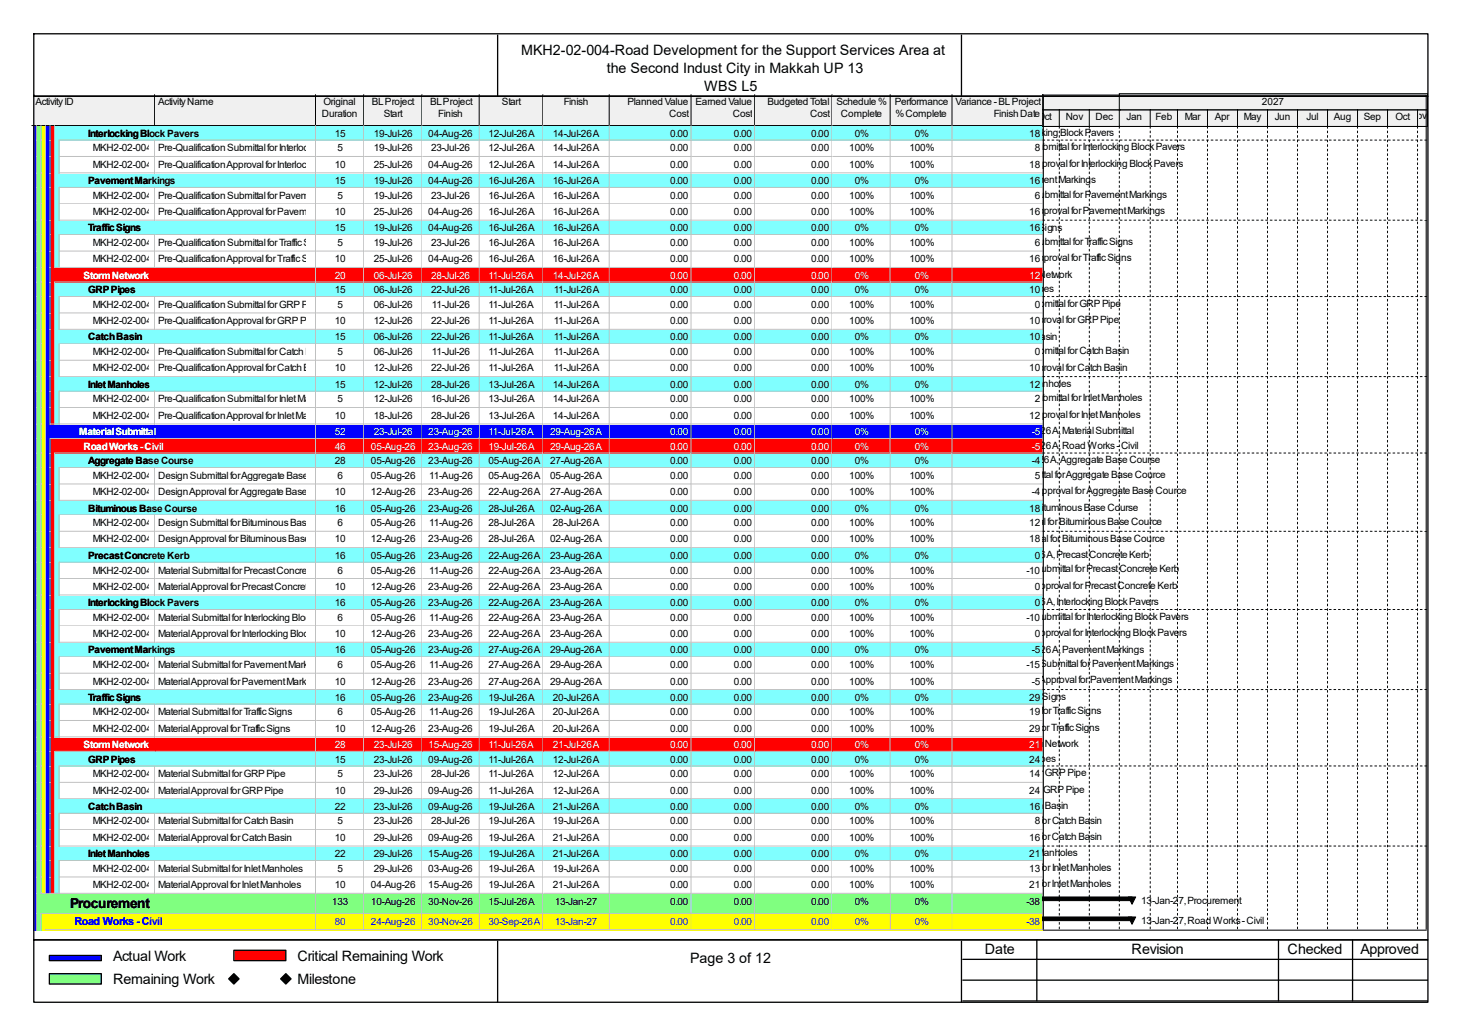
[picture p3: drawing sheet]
<svg xmlns="http://www.w3.org/2000/svg" width="297mm" height="210mm" viewBox="0 0 297 210" stroke-linecap="round" stroke-linejoin="round" font-family="sans-serif">
<defs><g id="words">
<g font-size="2.9">
<text x="105.8" y="11.1">MKH2-02-004-Road Development for the Support Services Area at</text>
<text x="123.2" y="14.8">the Second Indust City in Makkah UP 13</text>
<text x="143" y="18.5">WBS L5</text>
<text x="22.9" y="194.9">Actual Work</text>
<text x="60.4" y="194.9">Critical Remaining Work</text>
<text x="140.1" y="195.5">Page 3 of 12</text>
<text x="199.9" y="193.6">Date</text>
<text x="229.7" y="193.6">Revision</text>
<text x="261.4" y="193.6">Checked</text>
<text x="276.2" y="193.6">Approved</text>
<text x="22.9" y="199.7">Remaining Work</text>
<text x="60.4" y="199.7">Milestone</text>
</g>
<text font-size="2.8" x="14.2" y="184.2">Procurement</text>
<text font-size="2.2" fill="#00f" x="15.2" y="187.8">Road Works - Civil</text>
<g font-size="2">
<text x="7.2" y="21.3">Activity ID</text>
<text x="32.1" y="21.3">Activity Name</text>
<text x="65.4" y="23.7">Duration</text>
<text x="65.7" y="21.3">Original</text>
<text x="75.5" y="21.3">BL Project</text>
<text x="77.9" y="23.7">Start</text>
<text x="87.3" y="21.3">BL Project</text>
<text x="89" y="23.7">Finish</text>
<text x="101.9" y="21.3">Start</text>
<text x="114.5" y="21.3">Finish</text>
<text x="127.4" y="21.3">Planned Value</text>
<text x="135.8" y="23.7">Cost</text>
<text x="141.2" y="21.3">Earned Value</text>
<text x="148.8" y="23.7">Cost</text>
<text x="155.8" y="21.3">Budgeted Total</text>
<text x="164.5" y="23.7">Cost</text>
<text x="169.8" y="21.3">Schedule %</text>
<text x="170.7" y="23.7">Complete</text>
<text x="181.7" y="21.3">Performance</text>
<text x="181.8" y="23.7">% Complete</text>
<text x="194" y="21.3">Variance - BL Project</text>
<text x="201.8" y="23.7">Finish Date</text>
<text x="256.2" y="21.3">2027</text>
<text x="17.9" y="27.7">Interlocking Block Pavers</text>
<text x="67.9" y="27.7">15</text>
<text x="75.9" y="27.7">19-Jul-26</text>
<text x="87" y="27.7">04-Aug-26</text>
<text x="99.1" y="27.7">12-Jul-26 A</text>
<text x="112.2" y="27.7">14-Jul-26 A</text>
<text x="136.1" y="27.7">0.00</text>
<text x="149" y="27.7">0.00</text>
<text x="164.7" y="27.7">0.00</text>
<text x="173.5" y="27.7">0%</text>
<text x="185.7" y="27.7">0%</text>
<text x="195.3" y="27.6">14-Jul-26 A, Interlocking Block Pavers</text>
<text x="209" y="27.7">18</text>
<text x="210.6" y="24.4">Oct</text>
<text x="216.4" y="24.4">Nov</text>
<text x="222.4" y="24.4">Dec</text>
<text x="228.7" y="24.4">Jan</text>
<text x="234.6" y="24.4">Feb</text>
<text x="240.5" y="24.4">Mar</text>
<text x="246.6" y="24.4">Apr</text>
<text x="252.5" y="24.4">May</text>
<text x="258.8" y="24.4">Jun</text>
<text x="265.3" y="24.4">Jul</text>
<text x="270.8" y="24.4">Aug</text>
<text x="276.9" y="24.4">Sep</text>
<text x="283.3" y="24.4">OctNov</text>
<text x="18.8" y="30.7">MKH2-02-004-PRQ-1060</text>
<text x="18.8" y="34">MKH2-02-004-PRQ-1070</text>
<text x="32.1" y="30.7">Pre-Qualification Submittal for Interlocking Block Pavers</text>
<text x="32.1" y="34">Pre-Qualification Approval for Interlocking Block Pavers</text>
<text x="67.9" y="34">10</text>
<text x="68.5" y="30.7">5</text>
<text x="75.9" y="30.7">19-Jul-26</text>
<text x="75.9" y="34">25-Jul-26</text>
<text x="87" y="34">04-Aug-26</text>
<text x="87.5" y="30.7">23-Jul-26</text>
<text x="99.1" y="30.7">12-Jul-26 A</text>
<text x="99.1" y="34">12-Jul-26 A</text>
<text x="112.2" y="30.7">14-Jul-26 A</text>
<text x="112.2" y="34">14-Jul-26 A</text>
<text x="136.1" y="30.7">0.00</text>
<text x="136.1" y="34">0.00</text>
<text x="149" y="30.7">0.00</text>
<text x="149" y="34">0.00</text>
<text x="164.7" y="30.7">0.00</text>
<text x="164.7" y="34">0.00</text>
<text x="172.4" y="30.7">100%</text>
<text x="172.4" y="34">100%</text>
<text x="184.6" y="30.7">100%</text>
<text x="184.6" y="34">100%</text>
<text x="195.3" y="30.5">Pre-Qualification Submittal for Interlocking Block Pavers</text>
<text x="195.3" y="33.8">Pre-Qualification Approval for Interlocking Block Pavers</text>
<text x="209" y="34">18</text>
<text x="210.1" y="30.7">8</text>
<text x="17.9" y="37.3">Pavement Markings</text>
<text x="18.8" y="40.3">MKH2-02-004-PRQ-1080</text>
<text x="32.1" y="40.3">Pre-Qualification Submittal for Pavement Markings</text>
<text x="67.9" y="37.3">15</text>
<text x="68.5" y="40.3">5</text>
<text x="75.9" y="37.3">19-Jul-26</text>
<text x="75.9" y="40.3">19-Jul-26</text>
<text x="87" y="37.3">04-Aug-26</text>
<text x="87.5" y="40.3">23-Jul-26</text>
<text x="99.1" y="37.3">16-Jul-26 A</text>
<text x="99.1" y="40.3">16-Jul-26 A</text>
<text x="112.2" y="37.3">16-Jul-26 A</text>
<text x="112.2" y="40.3">16-Jul-26 A</text>
<text x="136.1" y="37.3">0.00</text>
<text x="136.1" y="40.3">0.00</text>
<text x="149" y="37.3">0.00</text>
<text x="149" y="40.3">0.00</text>
<text x="164.7" y="37.3">0.00</text>
<text x="164.7" y="40.3">0.00</text>
<text x="172.4" y="40.3">100%</text>
<text x="173.5" y="37.3">0%</text>
<text x="184.6" y="40.3">100%</text>
<text x="185.7" y="37.3">0%</text>
<text x="195.7" y="37.2">16-Jul-26 A, Pavement Markings</text>
<text x="195.7" y="40.1">Pre-Qualification Submittal for Pavement Markings</text>
<text x="209" y="37.3">16</text>
<text x="210.1" y="40.3">6</text>
<text x="17.9" y="46.9">Traffic Signs</text>
<text x="18.8" y="43.6">MKH2-02-004-PRQ-1090</text>
<text x="32.1" y="43.6">Pre-Qualification Approval for Pavement Markings</text>
<text x="67.9" y="43.6">10</text>
<text x="67.9" y="46.9">15</text>
<text x="75.9" y="43.6">25-Jul-26</text>
<text x="75.9" y="46.9">19-Jul-26</text>
<text x="87" y="43.6">04-Aug-26</text>
<text x="87" y="46.9">04-Aug-26</text>
<text x="99.1" y="43.6">16-Jul-26 A</text>
<text x="99.1" y="46.9">16-Jul-26 A</text>
<text x="112.2" y="43.6">16-Jul-26 A</text>
<text x="112.2" y="46.9">16-Jul-26 A</text>
<text x="136.1" y="43.6">0.00</text>
<text x="136.1" y="46.9">0.00</text>
<text x="149" y="43.6">0.00</text>
<text x="149" y="46.9">0.00</text>
<text x="164.7" y="43.6">0.00</text>
<text x="164.7" y="46.9">0.00</text>
<text x="172.4" y="43.6">100%</text>
<text x="173.5" y="46.9">0%</text>
<text x="184.6" y="43.6">100%</text>
<text x="185.7" y="46.9">0%</text>
<text x="195.7" y="43.4">Pre-Qualification Approval for Pavement Markings</text>
<text x="195.7" y="46.8">16-Jul-26 A, Traffic Signs</text>
<text x="209" y="43.6">16</text>
<text x="209" y="46.9">16</text>
<text x="18.8" y="49.9">MKH2-02-004-PRQ-1100</text>
<text x="18.8" y="53.2">MKH2-02-004-PRQ-1110</text>
<text x="32.1" y="49.9">Pre-Qualification Submittal for Traffic Signs</text>
<text x="32.1" y="53.2">Pre-Qualification Approval for Traffic Signs</text>
<text x="67.9" y="53.2">10</text>
<text x="68.5" y="49.9">5</text>
<text x="75.9" y="49.9">19-Jul-26</text>
<text x="75.9" y="53.2">25-Jul-26</text>
<text x="87" y="53.2">04-Aug-26</text>
<text x="87.5" y="49.9">23-Jul-26</text>
<text x="99.1" y="49.9">16-Jul-26 A</text>
<text x="99.1" y="53.2">16-Jul-26 A</text>
<text x="112.2" y="49.9">16-Jul-26 A</text>
<text x="112.2" y="53.2">16-Jul-26 A</text>
<text x="136.1" y="49.9">0.00</text>
<text x="136.1" y="53.2">0.00</text>
<text x="149" y="49.9">0.00</text>
<text x="149" y="53.2">0.00</text>
<text x="164.7" y="49.9">0.00</text>
<text x="164.7" y="53.2">0.00</text>
<text x="172.4" y="49.9">100%</text>
<text x="172.4" y="53.2">100%</text>
<text x="184.6" y="49.9">100%</text>
<text x="184.6" y="53.2">100%</text>
<text x="195.7" y="49.7">Pre-Qualification Submittal for Traffic Signs</text>
<text x="195.7" y="53">Pre-Qualification Approval for Traffic Signs</text>
<text x="209" y="53.2">16</text>
<text x="210.1" y="49.9">6</text>
<text x="17.9" y="59.5">GRP Pipes</text>
<text x="67.9" y="59.5">15</text>
<text x="75.9" y="59.5">06-Jul-26</text>
<text x="87.5" y="59.5">22-Jul-26</text>
<text x="99.1" y="59.5">11-Jul-26 A</text>
<text x="112.4" y="59.5">11-Jul-26 A</text>
<text x="136.1" y="59.5">0.00</text>
<text x="149" y="59.5">0.00</text>
<text x="164.7" y="59.5">0.00</text>
<text x="173.5" y="59.5">0%</text>
<text x="185.7" y="59.5">0%</text>
<text x="194.6" y="59.3">11-Jul-26 A, GRP Pipes</text>
<text x="195.3" y="56.3">14-Jul-26 A, Storm Network</text>
<text x="209" y="59.5">10</text>
<text x="18.8" y="62.4">MKH2-02-004-PRQ-1120</text>
<text x="18.8" y="65.8">MKH2-02-004-PRQ-1130</text>
<text x="32.1" y="62.4">Pre-Qualification Submittal for GRP Pipe</text>
<text x="32.1" y="65.8">Pre-Qualification Approval for GRP Pipe</text>
<text x="67.9" y="65.8">10</text>
<text x="68.5" y="62.4">5</text>
<text x="75.9" y="62.4">06-Jul-26</text>
<text x="75.9" y="65.8">12-Jul-26</text>
<text x="87.5" y="65.8">22-Jul-26</text>
<text x="87.7" y="62.4">11-Jul-26</text>
<text x="99.1" y="62.4">11-Jul-26 A</text>
<text x="99.1" y="65.8">11-Jul-26 A</text>
<text x="112.4" y="62.4">11-Jul-26 A</text>
<text x="112.4" y="65.8">11-Jul-26 A</text>
<text x="136.1" y="62.4">0.00</text>
<text x="136.1" y="65.8">0.00</text>
<text x="149" y="62.4">0.00</text>
<text x="149" y="65.8">0.00</text>
<text x="164.7" y="62.4">0.00</text>
<text x="164.7" y="65.8">0.00</text>
<text x="172.4" y="62.4">100%</text>
<text x="172.4" y="65.8">100%</text>
<text x="184.6" y="62.4">100%</text>
<text x="184.6" y="65.8">100%</text>
<text x="194.6" y="62.3">Pre-Qualification Submittal for GRP Pipe</text>
<text x="194.6" y="65.6">Pre-Qualification Approval for GRP Pipe</text>
<text x="209" y="65.8">10</text>
<text x="210.1" y="62.4">0</text>
<text x="17.9" y="69.1">Catch Basin</text>
<text x="67.9" y="69.1">15</text>
<text x="75.9" y="69.1">06-Jul-26</text>
<text x="87.5" y="69.1">22-Jul-26</text>
<text x="99.1" y="69.1">11-Jul-26 A</text>
<text x="112.4" y="69.1">11-Jul-26 A</text>
<text x="136.1" y="69.1">0.00</text>
<text x="149" y="69.1">0.00</text>
<text x="164.7" y="69.1">0.00</text>
<text x="173.5" y="69.1">0%</text>
<text x="185.7" y="69.1">0%</text>
<text x="194.6" y="68.9">11-Jul-26 A, Catch Basin</text>
<text x="194.6" y="71.9">Pre-Qualification Submittal for Catch Basin</text>
<text x="209" y="69.1">10</text>
<text x="18.8" y="72.1">MKH2-02-004-PRQ-1160</text>
<text x="18.8" y="75.4">MKH2-02-004-PRQ-1170</text>
<text x="32.1" y="72.1">Pre-Qualification Submittal for Catch Basin</text>
<text x="32.1" y="75.4">Pre-Qualification Approval for Catch Basin</text>
<text x="67.9" y="75.4">10</text>
<text x="68.5" y="72.1">5</text>
<text x="75.9" y="72.1">06-Jul-26</text>
<text x="75.9" y="75.4">12-Jul-26</text>
<text x="87.5" y="75.4">22-Jul-26</text>
<text x="87.7" y="72.1">11-Jul-26</text>
<text x="99.1" y="72.1">11-Jul-26 A</text>
<text x="99.1" y="75.4">11-Jul-26 A</text>
<text x="112.4" y="72.1">11-Jul-26 A</text>
<text x="112.4" y="75.4">11-Jul-26 A</text>
<text x="136.1" y="72.1">0.00</text>
<text x="136.1" y="75.4">0.00</text>
<text x="149" y="72.1">0.00</text>
<text x="149" y="75.4">0.00</text>
<text x="164.7" y="72.1">0.00</text>
<text x="164.7" y="75.4">0.00</text>
<text x="172.4" y="72.1">100%</text>
<text x="172.4" y="75.4">100%</text>
<text x="184.6" y="72.1">100%</text>
<text x="184.6" y="75.4">100%</text>
<text x="194.6" y="75.2">Pre-Qualification Approval for Catch Basin</text>
<text x="209" y="75.4">10</text>
<text x="210.1" y="72.1">0</text>
<text x="17.9" y="78.7">Inlet Manholes</text>
<text x="18.8" y="81.7">MKH2-02-004-PRQ-1140</text>
<text x="32.1" y="81.7">Pre-Qualification Submittal for Inlet Manholes5</text>
<text x="67.9" y="78.7">15</text>
<text x="75.9" y="78.7">12-Jul-26</text>
<text x="75.9" y="81.7">12-Jul-26</text>
<text x="87.5" y="78.7">28-Jul-26</text>
<text x="87.5" y="81.7">16-Jul-26</text>
<text x="99.1" y="78.7">13-Jul-26 A</text>
<text x="99.1" y="81.7">13-Jul-26 A</text>
<text x="112.2" y="78.7">14-Jul-26 A</text>
<text x="112.2" y="81.7">14-Jul-26 A</text>
<text x="136.1" y="78.7">0.00</text>
<text x="136.1" y="81.7">0.00</text>
<text x="149" y="78.7">0.00</text>
<text x="149" y="81.7">0.00</text>
<text x="164.7" y="78.7">0.00</text>
<text x="164.7" y="81.7">0.00</text>
<text x="172.4" y="81.7">100%</text>
<text x="173.5" y="78.7">0%</text>
<text x="184.6" y="81.7">100%</text>
<text x="185.7" y="78.7">0%</text>
<text x="195.3" y="78.5">14-Jul-26 A, Inlet Manholes</text>
<text x="195.3" y="81.4">Pre-Qualification Submittal for Inlet Manholes</text>
<text x="209" y="78.7">12</text>
<text x="210.1" y="81.7">2</text>
<text x="18.8" y="85">MKH2-02-004-PRQ-1150</text>
<text x="32.1" y="85">Pre-Qualification Approval for Inlet Manholes10</text>
<text x="75.9" y="85">18-Jul-26</text>
<text x="87.5" y="85">28-Jul-26</text>
<text x="99.1" y="85">13-Jul-26 A</text>
<text x="112.2" y="85">14-Jul-26 A</text>
<text x="136.1" y="85">0.00</text>
<text x="149" y="85">0.00</text>
<text x="164.7" y="85">0.00</text>
<text x="172.4" y="85">100%</text>
<text x="184.6" y="85">100%</text>
<text x="195.3" y="84.8">Pre-Qualification Approval for Inlet Manholes</text>
<text x="204.3" y="88.1">29-Aug-26 A, Material Submittal</text>
<text x="209" y="85">12</text>
<text x="17.9" y="94.2">Aggregate Base Course</text>
<text x="67.9" y="94.2">28</text>
<text x="75.3" y="94.2">05-Aug-26</text>
<text x="87" y="94.2">23-Aug-26</text>
<text x="99.1" y="94.2">05-Aug-26 A</text>
<text x="111.7" y="94.2">27-Aug-26 A</text>
<text x="136.1" y="94.2">0.00</text>
<text x="149" y="94.2">0.00</text>
<text x="164.7" y="94.2">0.00</text>
<text x="173.5" y="94.2">0%</text>
<text x="185.7" y="94.2">0%</text>
<text x="204" y="94">27-Aug-26 A, Aggregate Base Course</text>
<text x="204.3" y="91.1">29-Aug-26 A, Road Works - Civil</text>
<text x="209.5" y="94.2">-4</text>
<text x="18.8" y="97.2">MKH2-02-004-MTS-1000</text>
<text x="18.8" y="100.5">MKH2-02-004-MTS-1010</text>
<text x="32.1" y="97.2">Design Submittal for Aggregate Base Cource6</text>
<text x="32.1" y="100.5">Design Approval for Aggregate Base Cource</text>
<text x="67.9" y="100.5">10</text>
<text x="75.3" y="97.2">05-Aug-26</text>
<text x="75.3" y="100.5">12-Aug-26</text>
<text x="87" y="100.5">23-Aug-26</text>
<text x="87.1" y="97.2">11-Aug-26</text>
<text x="99.1" y="97.2">05-Aug-26 A</text>
<text x="99.1" y="100.5">22-Aug-26 A</text>
<text x="111.7" y="97.2">05-Aug-26 A</text>
<text x="111.7" y="100.5">27-Aug-26 A</text>
<text x="136.1" y="97.2">0.00</text>
<text x="136.1" y="100.5">0.00</text>
<text x="149" y="97.2">0.00</text>
<text x="149" y="100.5">0.00</text>
<text x="164.7" y="97.2">0.00</text>
<text x="164.7" y="100.5">0.00</text>
<text x="172.4" y="97.2">100%</text>
<text x="172.4" y="100.5">100%</text>
<text x="184.6" y="97.2">100%</text>
<text x="184.6" y="100.5">100%</text>
<text x="199.6" y="97">Design Submittal for Aggregate Base Cource</text>
<text x="204" y="100.3">Design Approval for Aggregate Base Cource</text>
<text x="209.5" y="100.5">-4</text>
<text x="210.1" y="97.2">5</text>
<text x="17.9" y="103.8">Bituminous Base Course</text>
<text x="18.8" y="106.8">MKH2-02-004-MTS-1020</text>
<text x="32.1" y="106.8">Design Submittal for Bituminous Base Cource</text>
<text x="67.9" y="103.8">16</text>
<text x="68.5" y="106.8">6</text>
<text x="75.3" y="103.8">05-Aug-26</text>
<text x="75.3" y="106.8">05-Aug-26</text>
<text x="87" y="103.8">23-Aug-26</text>
<text x="87.1" y="106.8">11-Aug-26</text>
<text x="99.1" y="103.8">28-Jul-26 A</text>
<text x="99.1" y="106.8">28-Jul-26 A</text>
<text x="111.7" y="103.8">02-Aug-26 A</text>
<text x="112.2" y="106.8">28-Jul-26 A</text>
<text x="136.1" y="103.8">0.00</text>
<text x="136.1" y="106.8">0.00</text>
<text x="149" y="103.8">0.00</text>
<text x="149" y="106.8">0.00</text>
<text x="164.7" y="103.8">0.00</text>
<text x="164.7" y="106.8">0.00</text>
<text x="172.4" y="106.8">100%</text>
<text x="173.5" y="103.8">0%</text>
<text x="184.6" y="106.8">100%</text>
<text x="185.7" y="103.8">0%</text>
<text x="198.1" y="106.6">Design Submittal for Bituminous Base Cource</text>
<text x="199" y="103.6">02-Aug-26 A, Bituminous Base Course</text>
<text x="209" y="103.8">18</text>
<text x="209" y="106.8">12</text>
<text x="17.9" y="113.4">Precast Concrete Kerb</text>
<text x="18.8" y="110.1">MKH2-02-004-MTS-1030</text>
<text x="32.1" y="110.1">Design Approval for Bituminous Base Cource</text>
<text x="67.9" y="110.1">10</text>
<text x="67.9" y="113.4">16</text>
<text x="75.3" y="110.1">12-Aug-26</text>
<text x="75.3" y="113.4">05-Aug-26</text>
<text x="87" y="110.1">23-Aug-26</text>
<text x="87" y="113.4">23-Aug-26</text>
<text x="99.1" y="110.1">28-Jul-26 A</text>
<text x="99.1" y="113.4">22-Aug-26 A</text>
<text x="111.7" y="110.1">02-Aug-26 A</text>
<text x="111.7" y="113.4">23-Aug-26 A</text>
<text x="136.1" y="110.1">0.00</text>
<text x="136.1" y="113.4">0.00</text>
<text x="149" y="110.1">0.00</text>
<text x="149" y="113.4">0.00</text>
<text x="164.7" y="110.1">0.00</text>
<text x="164.7" y="113.4">0.00</text>
<text x="172.4" y="110.1">100%</text>
<text x="173.5" y="113.4">0%</text>
<text x="184.6" y="110.1">100%</text>
<text x="185.7" y="113.4">0%</text>
<text x="199" y="109.9">Design Approval for Bituminous Base Cource</text>
<text x="203.2" y="113.2">23-Aug-26 A, Precast Concrete Kerb</text>
<text x="209" y="110.1">18</text>
<text x="210.1" y="113.4">0</text>
<text x="18.8" y="116.4">MKH2-02-004-MTS-1040</text>
<text x="18.8" y="119.7">MKH2-02-004-MTS-1050</text>
<text x="32.1" y="116.4">Material Submittal for Precast Concrete Kerb6</text>
<text x="32.1" y="119.7">Material Approval for Precast Concrete Kerb10</text>
<text x="75.3" y="116.4">05-Aug-26</text>
<text x="75.3" y="119.7">12-Aug-26</text>
<text x="87" y="119.7">23-Aug-26</text>
<text x="87.1" y="116.4">11-Aug-26</text>
<text x="99.1" y="116.4">22-Aug-26 A</text>
<text x="99.1" y="119.7">22-Aug-26 A</text>
<text x="111.7" y="116.4">23-Aug-26 A</text>
<text x="111.7" y="119.7">23-Aug-26 A</text>
<text x="136.1" y="116.4">0.00</text>
<text x="136.1" y="119.7">0.00</text>
<text x="149" y="116.4">0.00</text>
<text x="149" y="119.7">0.00</text>
<text x="164.7" y="116.4">0.00</text>
<text x="164.7" y="119.7">0.00</text>
<text x="172.4" y="116.4">100%</text>
<text x="172.4" y="119.7">100%</text>
<text x="184.6" y="116.4">100%</text>
<text x="184.6" y="119.7">100%</text>
<text x="203.2" y="116.2">Material Submittal for Precast Concrete Kerb</text>
<text x="203.2" y="119.5">Material Approval for Precast Concrete Kerb</text>
<text x="208.4" y="116.4">-10</text>
<text x="210.1" y="119.7">0</text>
<text x="17.9" y="123">Interlocking Block Pavers</text>
<text x="18.8" y="125.9">MKH2-02-004-MTS-1060</text>
<text x="32.1" y="125.9">Material Submittal for Interlocking Block Pavers</text>
<text x="67.9" y="123">16</text>
<text x="68.5" y="125.9">6</text>
<text x="75.3" y="123">05-Aug-26</text>
<text x="75.3" y="125.9">05-Aug-26</text>
<text x="87" y="123">23-Aug-26</text>
<text x="87.1" y="125.9">11-Aug-26</text>
<text x="99.1" y="123">22-Aug-26 A</text>
<text x="99.1" y="125.9">22-Aug-26 A</text>
<text x="111.7" y="123">23-Aug-26 A</text>
<text x="111.7" y="125.9">23-Aug-26 A</text>
<text x="136.1" y="123">0.00</text>
<text x="136.1" y="125.9">0.00</text>
<text x="149" y="123">0.00</text>
<text x="149" y="125.9">0.00</text>
<text x="164.7" y="123">0.00</text>
<text x="164.7" y="125.9">0.00</text>
<text x="172.4" y="125.9">100%</text>
<text x="173.5" y="123">0%</text>
<text x="184.6" y="125.9">100%</text>
<text x="185.7" y="123">0%</text>
<text x="203.2" y="122.8">23-Aug-26 A, Interlocking Block Pavers</text>
<text x="203.2" y="125.8">Material Submittal for Interlocking Block Pavers</text>
<text x="208.4" y="125.9">-10</text>
<text x="210.1" y="123">0</text>
<text x="18.8" y="129.3">MKH2-02-004-MTS-1070</text>
<text x="32.1" y="129.3">Material Approval for Interlocking Block Pavers</text>
<text x="67.9" y="129.3">10</text>
<text x="75.3" y="129.3">12-Aug-26</text>
<text x="87" y="129.3">23-Aug-26</text>
<text x="99.1" y="129.3">22-Aug-26 A</text>
<text x="111.7" y="129.3">23-Aug-26 A</text>
<text x="136.1" y="129.3">0.00</text>
<text x="149" y="129.3">0.00</text>
<text x="164.7" y="129.3">0.00</text>
<text x="172.4" y="129.3">100%</text>
<text x="184.6" y="129.3">100%</text>
<text x="203.2" y="129.1">Material Approval for Interlocking Block Pavers</text>
<text x="210.1" y="129.3">0</text>
<text x="17.9" y="132.6">Pavement Markings</text>
<text x="18.8" y="135.6">MKH2-02-004-MTS-1080</text>
<text x="32.1" y="135.6">Material Submittal for Pavement Markings</text>
<text x="67.9" y="132.6">16</text>
<text x="68.5" y="135.6">6</text>
<text x="75.3" y="132.6">05-Aug-26</text>
<text x="75.3" y="135.6">05-Aug-26</text>
<text x="87" y="132.6">23-Aug-26</text>
<text x="87.1" y="135.6">11-Aug-26</text>
<text x="99.1" y="132.6">27-Aug-26 A</text>
<text x="99.1" y="135.6">27-Aug-26 A</text>
<text x="111.7" y="132.6">29-Aug-26 A</text>
<text x="111.7" y="135.6">29-Aug-26 A</text>
<text x="136.1" y="132.6">0.00</text>
<text x="136.1" y="135.6">0.00</text>
<text x="149" y="132.6">0.00</text>
<text x="149" y="135.6">0.00</text>
<text x="164.7" y="132.6">0.00</text>
<text x="164.7" y="135.6">0.00</text>
<text x="172.4" y="135.6">100%</text>
<text x="173.5" y="132.6">0%</text>
<text x="184.6" y="135.6">100%</text>
<text x="185.7" y="132.6">0%</text>
<text x="204.3" y="132.4">29-Aug-26 A, Pavement Markings</text>
<text x="204.3" y="135.4">Material Submittal for Pavement Markings</text>
<text x="208.4" y="135.6">-15</text>
<text x="209.5" y="132.6">-5</text>
<text x="17.9" y="142.2">Traffic Signs</text>
<text x="18.8" y="138.9">MKH2-02-004-MTS-1090</text>
<text x="32.1" y="138.9">Material Approval for Pavement Markings</text>
<text x="67.9" y="138.9">10</text>
<text x="67.9" y="142.2">16</text>
<text x="75.3" y="138.9">12-Aug-26</text>
<text x="75.3" y="142.2">05-Aug-26</text>
<text x="87" y="138.9">23-Aug-26</text>
<text x="87" y="142.2">23-Aug-26</text>
<text x="99.1" y="138.9">27-Aug-26 A</text>
<text x="99.1" y="142.2">19-Jul-26 A</text>
<text x="111.7" y="138.9">29-Aug-26 A</text>
<text x="112.2" y="142.2">20-Jul-26 A</text>
<text x="136.1" y="138.9">0.00</text>
<text x="136.1" y="142.2">0.00</text>
<text x="149" y="138.9">0.00</text>
<text x="149" y="142.2">0.00</text>
<text x="164.7" y="138.9">0.00</text>
<text x="164.7" y="142.2">0.00</text>
<text x="172.4" y="138.9">100%</text>
<text x="173.5" y="142.2">0%</text>
<text x="184.6" y="138.9">100%</text>
<text x="185.7" y="142.2">0%</text>
<text x="196.4" y="142">20-Jul-26 A, Traffic Signs</text>
<text x="204.3" y="138.7">Material Approval for Pavement Markings</text>
<text x="209" y="142.2">29</text>
<text x="209.5" y="138.9">-5</text>
<text x="18.8" y="145.2">MKH2-02-004-MTS-1100</text>
<text x="18.8" y="148.5">MKH2-02-004-MTS-1110</text>
<text x="32.1" y="145.2">Material Submittal for Traffic Signs</text>
<text x="32.1" y="148.5">Material Approval for Traffic Signs</text>
<text x="67.9" y="148.5">10</text>
<text x="68.5" y="145.2">6</text>
<text x="75.3" y="145.2">05-Aug-26</text>
<text x="75.3" y="148.5">12-Aug-26</text>
<text x="87" y="148.5">23-Aug-26</text>
<text x="87.1" y="145.2">11-Aug-26</text>
<text x="99.1" y="145.2">19-Jul-26 A</text>
<text x="99.1" y="148.5">19-Jul-26 A</text>
<text x="112.2" y="145.2">20-Jul-26 A</text>
<text x="112.2" y="148.5">20-Jul-26 A</text>
<text x="136.1" y="145.2">0.00</text>
<text x="136.1" y="148.5">0.00</text>
<text x="149" y="145.2">0.00</text>
<text x="149" y="148.5">0.00</text>
<text x="164.7" y="145.2">0.00</text>
<text x="164.7" y="148.5">0.00</text>
<text x="172.4" y="145.2">100%</text>
<text x="172.4" y="148.5">100%</text>
<text x="184.6" y="145.2">100%</text>
<text x="184.6" y="148.5">100%</text>
<text x="196.4" y="144.9">Material Submittal for Traffic Signs</text>
<text x="196.4" y="148.3">Material Approval for Traffic Signs</text>
<text x="209" y="145.2">19</text>
<text x="209" y="148.5">29</text>
<text x="17.9" y="154.8">GRP Pipes</text>
<text x="67.9" y="154.8">15</text>
<text x="75.9" y="154.8">23-Jul-26</text>
<text x="87" y="154.8">09-Aug-26</text>
<text x="99.1" y="154.8">11-Jul-26 A</text>
<text x="112.2" y="154.8">12-Jul-26 A</text>
<text x="136.1" y="154.8">0.00</text>
<text x="149" y="154.8">0.00</text>
<text x="164.7" y="154.8">0.00</text>
<text x="173.5" y="154.8">0%</text>
<text x="185.7" y="154.8">0%</text>
<text x="194.7" y="154.6">12-Jul-26 A, GRP Pipes</text>
<text x="196.6" y="151.6">21-Jul-26 A, Storm Network</text>
<text x="209" y="154.8">24</text>
<text x="18.8" y="157.7">MKH2-02-004-MTS-1120</text>
<text x="18.8" y="161">MKH2-02-004-MTS-1130</text>
<text x="32.1" y="157.7">Material Submittal for GRP Pipe</text>
<text x="32.1" y="161">Material Approval for GRP Pipe</text>
<text x="67.9" y="161">10</text>
<text x="68.5" y="157.7">5</text>
<text x="75.9" y="157.7">23-Jul-26</text>
<text x="75.9" y="161">29-Jul-26</text>
<text x="87" y="161">09-Aug-26</text>
<text x="87.5" y="157.7">28-Jul-26</text>
<text x="99.1" y="157.7">11-Jul-26 A</text>
<text x="99.1" y="161">11-Jul-26 A</text>
<text x="112.2" y="157.7">12-Jul-26 A</text>
<text x="112.2" y="161">12-Jul-26 A</text>
<text x="136.1" y="157.7">0.00</text>
<text x="136.1" y="161">0.00</text>
<text x="149" y="157.7">0.00</text>
<text x="149" y="161">0.00</text>
<text x="164.7" y="157.7">0.00</text>
<text x="164.7" y="161">0.00</text>
<text x="172.4" y="157.7">100%</text>
<text x="172.4" y="161">100%</text>
<text x="184.6" y="157.7">100%</text>
<text x="184.6" y="161">100%</text>
<text x="194.7" y="157.5">Material Submittal for GRP Pipe</text>
<text x="194.7" y="160.8">Material Approval for GRP Pipe</text>
<text x="209" y="157.7">14</text>
<text x="209" y="161">24</text>
<text x="17.9" y="164.3">Catch Basin</text>
<text x="18.8" y="167.3">MKH2-02-004-MTS-1160</text>
<text x="32.1" y="167.3">Material Submittal for Catch Basin</text>
<text x="67.9" y="164.3">22</text>
<text x="68.5" y="167.3">5</text>
<text x="75.9" y="164.3">23-Jul-26</text>
<text x="75.9" y="167.3">23-Jul-26</text>
<text x="87" y="164.3">09-Aug-26</text>
<text x="87.5" y="167.3">28-Jul-26</text>
<text x="99.1" y="164.3">19-Jul-26 A</text>
<text x="99.1" y="167.3">19-Jul-26 A</text>
<text x="112.2" y="164.3">21-Jul-26 A</text>
<text x="112.2" y="167.3">19-Jul-26 A</text>
<text x="136.1" y="164.3">0.00</text>
<text x="136.1" y="167.3">0.00</text>
<text x="149" y="164.3">0.00</text>
<text x="149" y="167.3">0.00</text>
<text x="164.7" y="164.3">0.00</text>
<text x="164.7" y="167.3">0.00</text>
<text x="172.4" y="167.3">100%</text>
<text x="173.5" y="164.3">0%</text>
<text x="184.6" y="167.3">100%</text>
<text x="185.7" y="164.3">0%</text>
<text x="196.2" y="167.1">Material Submittal for Catch Basin</text>
<text x="196.6" y="164.2">21-Jul-26 A, Catch Basin</text>
<text x="209" y="164.3">16</text>
<text x="210.1" y="167.3">8</text>
<text x="17.9" y="173.9">Inlet Manholes</text>
<text x="18.8" y="170.6">MKH2-02-004-MTS-1170</text>
<text x="32.1" y="170.6">Material Approval for Catch Basin</text>
<text x="67.9" y="170.6">10</text>
<text x="67.9" y="173.9">22</text>
<text x="75.9" y="170.6">29-Jul-26</text>
<text x="75.9" y="173.9">29-Jul-26</text>
<text x="87" y="170.6">09-Aug-26</text>
<text x="87" y="173.9">15-Aug-26</text>
<text x="99.1" y="170.6">19-Jul-26 A</text>
<text x="99.1" y="173.9">19-Jul-26 A</text>
<text x="112.2" y="170.6">21-Jul-26 A</text>
<text x="112.2" y="173.9">21-Jul-26 A</text>
<text x="136.1" y="170.6">0.00</text>
<text x="136.1" y="173.9">0.00</text>
<text x="149" y="170.6">0.00</text>
<text x="149" y="173.9">0.00</text>
<text x="164.7" y="170.6">0.00</text>
<text x="164.7" y="173.9">0.00</text>
<text x="172.4" y="170.6">100%</text>
<text x="173.5" y="173.9">0%</text>
<text x="184.6" y="170.6">100%</text>
<text x="185.7" y="173.9">0%</text>
<text x="196.6" y="170.4">Material Approval for Catch Basin</text>
<text x="196.6" y="173.8">21-Jul-26 A, Inlet Manholes</text>
<text x="209" y="170.6">16</text>
<text x="209" y="173.9">21</text>
<text x="18.8" y="176.9">MKH2-02-004-MTS-1140</text>
<text x="32.1" y="176.9">Material Submittal for Inlet Manholes</text>
<text x="68.5" y="176.9">5</text>
<text x="75.9" y="176.9">29-Jul-26</text>
<text x="87" y="176.9">03-Aug-26</text>
<text x="99.1" y="176.9">19-Jul-26 A</text>
<text x="112.2" y="176.9">19-Jul-26 A</text>
<text x="136.1" y="176.9">0.00</text>
<text x="149" y="176.9">0.00</text>
<text x="164.7" y="176.9">0.00</text>
<text x="172.4" y="176.9">100%</text>
<text x="184.6" y="176.9">100%</text>
<text x="196.2" y="176.7">Material Submittal for Inlet Manholes</text>
<text x="209" y="176.9">13</text>
<text x="18.8" y="180.2">MKH2-02-004-MTS-1150</text>
<text x="32.1" y="180.2">Material Approval for Inlet Manholes</text>
<text x="67.4" y="183.6">133</text>
<text x="67.9" y="180.2">10</text>
<text x="75.3" y="180.2">04-Aug-26</text>
<text x="75.3" y="183.6">10-Aug-26</text>
<text x="87" y="180.2">15-Aug-26</text>
<text x="87" y="183.6">30-Nov-26</text>
<text x="99.1" y="180.2">19-Jul-26 A</text>
<text x="99.1" y="183.6">15-Jul-26 A</text>
<text x="112.2" y="180.2">21-Jul-26 A</text>
<text x="112.6" y="183.6">13-Jan-27</text>
<text x="136.1" y="180.2">0.00</text>
<text x="136.1" y="183.6">0.00</text>
<text x="149" y="180.2">0.00</text>
<text x="149" y="183.6">0.00</text>
<text x="164.7" y="180.2">0.00</text>
<text x="164.7" y="183.6">0.00</text>
<text x="172.4" y="180.2">100%</text>
<text x="173.5" y="183.6">0%</text>
<text x="184.6" y="180.2">100%</text>
<text x="185.7" y="183.6">0%</text>
<text x="196.6" y="180">Material Approval for Inlet Manholes</text>
<text x="208.4" y="183.6">-38</text>
<text x="209" y="180.2">21</text>
<text x="231.6" y="183.3">13-Jan-27, Procurement</text>
<text x="231.6" y="187.4">13-Jan-27, Road Works - Civil</text>
</g>
<g font-size="2" fill="#fff">
<text x="17" y="56.6">Storm Network</text>
<text x="67.9" y="56.6">20</text>
<text x="75.9" y="56.6">06-Jul-26</text>
<text x="87.5" y="56.6">28-Jul-26</text>
<text x="99.1" y="56.6">11-Jul-26 A</text>
<text x="112.2" y="56.6">14-Jul-26 A</text>
<text x="136.1" y="56.6">0.00</text>
<text x="149" y="56.6">0.00</text>
<text x="164.7" y="56.6">0.00</text>
<text x="173.5" y="56.6">0%</text>
<text x="185.7" y="56.6">0%</text>
<text x="209" y="56.6">12</text>
<text x="16" y="88.3">Material Submittal</text>
<text x="67.9" y="88.3">52</text>
<text x="75.9" y="88.3">23-Jul-26</text>
<text x="87" y="88.3">23-Aug-26</text>
<text x="99.1" y="88.3">11-Jul-26 A</text>
<text x="111.7" y="88.3">29-Aug-26 A</text>
<text x="136.1" y="88.3">0.00</text>
<text x="149" y="88.3">0.00</text>
<text x="164.7" y="88.3">0.00</text>
<text x="173.5" y="88.3">0%</text>
<text x="185.7" y="88.3">0%</text>
<text x="209.5" y="88.3">-5</text>
<text x="17" y="91.2">Road Works - Civil</text>
<text x="67.9" y="91.2">46</text>
<text x="75.3" y="91.2">05-Aug-26</text>
<text x="87" y="91.2">23-Aug-26</text>
<text x="99.1" y="91.2">19-Jul-26 A</text>
<text x="111.7" y="91.2">29-Aug-26 A</text>
<text x="136.1" y="91.2">0.00</text>
<text x="149" y="91.2">0.00</text>
<text x="164.7" y="91.2">0.00</text>
<text x="173.5" y="91.2">0%</text>
<text x="185.7" y="91.2">0%</text>
<text x="209.5" y="91.2">-5</text>
<text x="17" y="151.8">Storm Network</text>
<text x="67.9" y="151.8">28</text>
<text x="75.9" y="151.8">23-Jul-26</text>
<text x="87" y="151.8">15-Aug-26</text>
<text x="99.1" y="151.8">11-Jul-26 A</text>
<text x="112.2" y="151.8">21-Jul-26 A</text>
<text x="136.1" y="151.8">0.00</text>
<text x="149" y="151.8">0.00</text>
<text x="164.7" y="151.8">0.00</text>
<text x="173.5" y="151.8">0%</text>
<text x="185.7" y="151.8">0%</text>
<text x="209" y="151.8">21</text>
</g>
<g font-size="2" fill="#00f">
<text x="67.9" y="187.6">80</text>
<text x="75.3" y="187.6">24-Aug-26</text>
<text x="87" y="187.6">30-Nov-26</text>
<text x="99.1" y="187.6">30-Sep-26 A</text>
<text x="112.6" y="187.6">13-Jan-27</text>
<text x="136.1" y="187.6">0.00</text>
<text x="149" y="187.6">0.00</text>
<text x="164.7" y="187.6">0.00</text>
<text x="173.5" y="187.6">0%</text>
<text x="185.7" y="187.6">0%</text>
<text x="208.4" y="187.6">-38</text>
</g>
</g></defs>
<path d="M6.6 19.2h25v6.5h-25z" fill="#f0f0f0"/>
<path d="M31.4 19.2v6.3h-24.9" fill="none" stroke="#000" stroke-width=".2"/>
<path d="M31.6 19.2h32.6v6.5h-32.6z" fill="#f0f0f0"/>
<path d="M64.1 19.2v6.3h-32.7" fill="none" stroke="#000" stroke-width=".2"/>
<path d="M64.2 19.2h9.8v6.5h-9.8z" fill="#f0f0f0"/>
<path d="M73.8 19.2v6.3h-9.7" fill="none" stroke="#000" stroke-width=".2"/>
<path d="M74 19.2h11.9v6.5h-11.9z" fill="#f0f0f0"/>
<path d="M85.7 19.2v6.3h-11.9" fill="none" stroke="#000" stroke-width=".2"/>
<path d="M85.9 19.2h11.6v6.5h-11.6z" fill="#f0f0f0"/>
<path d="M97.3 19.2v6.3h-11.6" fill="none" stroke="#000" stroke-width=".2"/>
<path d="M97.5 19.2h12.9v6.5h-12.9z" fill="#f0f0f0"/>
<path d="M110.2 19.2v6.3h-12.9" fill="none" stroke="#000" stroke-width=".2"/>
<path d="M110.4 19.2h13.5v6.5h-13.5z" fill="#f0f0f0"/>
<path d="M123.7 19.2v6.3h-13.5" fill="none" stroke="#000" stroke-width=".2"/>
<path d="M123.9 19.2h16.6v6.5h-16.6z" fill="#f0f0f0"/>
<path d="M140.3 19.2v6.3h-16.6" fill="none" stroke="#000" stroke-width=".2"/>
<path d="M140.5 19.2h12.9v6.5h-12.9z" fill="#f0f0f0"/>
<path d="M153.2 19.2v6.3h-12.9" fill="none" stroke="#000" stroke-width=".2"/>
<path d="M153.4 19.2h15.7v6.5h-15.7z" fill="#f0f0f0"/>
<path d="M168.9 19.2v6.3h-15.7" fill="none" stroke="#000" stroke-width=".2"/>
<path d="M169.1 19.2h11.8v6.5h-11.8z" fill="#f0f0f0"/>
<path d="M180.7 19.2v6.3h-11.8" fill="none" stroke="#000" stroke-width=".2"/>
<path d="M180.9 19.2h12.6v6.5h-12.6z" fill="#f0f0f0"/>
<path d="M193.3 19.2v6.3h-12.6" fill="none" stroke="#000" stroke-width=".2"/>
<path d="M193.5 19.2h18.4v6.5h-18.4z" fill="#f0f0f0"/>
<path d="M211.7 19.2v6.3h-18.4" fill="none" stroke="#000" stroke-width=".2"/>
<path d="M6.6 25.7h1v2.9h-1z" fill="#00f"/>
<path d="M7.4 25.5v3.1" fill="none" stroke="#c0c0c0" stroke-width=".2"/>
<path d="M7.6 25.7h.9v2.9h-.9z" fill="#80ff80"/>
<path d="M8.3 25.5v3.1" fill="none" stroke="#c0c0c0" stroke-width=".2"/>
<path d="M8.5 25.7h.9v2.9h-.9z" fill="#ff0"/>
<path d="M9.2 25.5v3.1" fill="none" stroke="#c0c0c0" stroke-width=".2"/>
<path d="M9.4 25.7h.9v2.9h-.9z" fill="#00f"/>
<path d="M10.2 25.5v3.1" fill="none" stroke="#c0c0c0" stroke-width=".2"/>
<path d="M10.3 25.7h1v2.9h-1z" fill="#f00"/>
<path d="M11.1 25.5v3.1" fill="none" stroke="#c0c0c0" stroke-width=".2"/>
<path d="M11.3 25.7h20.3v2.9h-20.3z" fill="#80ffff"/>
<path d="M12 28.4h19.6" fill="none" stroke="#c0c0c0" stroke-width=".2"/>
<path d="M31.6 25.7h32.6v2.9h-32.6z" fill="#80ffff"/>
<path d="M64.1 25.5v2.9h-32.5" fill="none" stroke="#c0c0c0" stroke-width=".2"/>
<path d="M64.2 25.7h9.8v2.9h-9.8z" fill="#80ffff"/>
<path d="M73.8 25.5v2.9h-9.6" fill="none" stroke="#c0c0c0" stroke-width=".2"/>
<path d="M74 25.7h11.9v2.9h-11.9z" fill="#80ffff"/>
<path d="M85.7 25.5v2.9h-11.7" fill="none" stroke="#c0c0c0" stroke-width=".2"/>
<path d="M85.9 25.7h11.6v2.9h-11.6z" fill="#80ffff"/>
<path d="M97.3 25.5v2.9h-11.5" fill="none" stroke="#c0c0c0" stroke-width=".2"/>
<path d="M97.5 25.7h12.9v2.9h-12.9z" fill="#80ffff"/>
<path d="M110.2 25.5v2.9h-12.7" fill="none" stroke="#c0c0c0" stroke-width=".2"/>
<path d="M110.4 25.7h13.5v2.9h-13.5z" fill="#80ffff"/>
<path d="M123.7 25.5v2.9h-13.3" fill="none" stroke="#c0c0c0" stroke-width=".2"/>
<path d="M123.9 25.7h16.6v2.9h-16.6z" fill="#80ffff"/>
<path d="M140.3 25.5v2.9h-16.4" fill="none" stroke="#c0c0c0" stroke-width=".2"/>
<path d="M140.5 25.7h12.9v2.9h-12.9z" fill="#80ffff"/>
<path d="M153.2 25.5v2.9h-12.7" fill="none" stroke="#c0c0c0" stroke-width=".2"/>
<path d="M153.4 25.7h15.7v2.9h-15.7z" fill="#80ffff"/>
<path d="M168.9 25.5v2.9h-15.5" fill="none" stroke="#c0c0c0" stroke-width=".2"/>
<path d="M169.1 25.7h11.8v2.9h-11.8z" fill="#80ffff"/>
<path d="M180.7 25.5v2.9h-11.6" fill="none" stroke="#c0c0c0" stroke-width=".2"/>
<path d="M180.9 25.7h12.6v2.9h-12.6z" fill="#80ffff"/>
<path d="M193.3 25.5v2.9h-12.4" fill="none" stroke="#c0c0c0" stroke-width=".2"/>
<path d="M193.5 25.7h18.4v2.9h-18.4z" fill="#80ffff"/>
<path d="M211.7 25.5v2.9h-18.2" fill="none" stroke="#c0c0c0" stroke-width=".2"/>
<path d="M6.6 28.6h1v3.3h-1z" fill="#00f"/>
<path d="M7.4 28.4v3.5" fill="none" stroke="#c0c0c0" stroke-width=".2"/>
<path d="M7.6 28.6h.9v3.3h-.9z" fill="#80ff80"/>
<path d="M8.3 28.4v3.5" fill="none" stroke="#c0c0c0" stroke-width=".2"/>
<path d="M8.5 28.6h.9v3.3h-.9z" fill="#ff0"/>
<path d="M9.2 28.4v3.5" fill="none" stroke="#c0c0c0" stroke-width=".2"/>
<path d="M9.4 28.6h.9v3.3h-.9z" fill="#00f"/>
<path d="M10.2 28.4v3.5" fill="none" stroke="#c0c0c0" stroke-width=".2"/>
<path d="M10.3 28.6h1v3.3h-1z" fill="#f00"/>
<path d="M11.1 28.4v3.5" fill="none" stroke="#c0c0c0" stroke-width=".2"/>
<path d="M11.3 28.6h.9v3.3h-.9z" fill="#80ffff"/>
<path d="M12 28.4v3.5" fill="none" stroke="#c0c0c0" stroke-width=".2"/>
<path d="M12.2 28.6h19.4v3.3h-19.4z" fill="#fff"/>
<path d="M12 31.7h19.6M31.4 28.4v3.5" fill="none" stroke="#c0c0c0" stroke-width=".2"/>
<path d="M31.6 28.6h32.6v3.3h-32.6z" fill="#fff"/>
<path d="M64.1 28.4v3.3h-32.5" fill="none" stroke="#c0c0c0" stroke-width=".2"/>
<path d="M64.2 28.6h9.8v3.3h-9.8z" fill="#fff"/>
<path d="M73.8 28.4v3.3h-9.6" fill="none" stroke="#c0c0c0" stroke-width=".2"/>
<path d="M74 28.6h11.9v3.3h-11.9z" fill="#fff"/>
<path d="M85.7 28.4v3.3h-11.7" fill="none" stroke="#c0c0c0" stroke-width=".2"/>
<path d="M85.9 28.6h11.6v3.3h-11.6z" fill="#fff"/>
<path d="M97.3 28.4v3.3h-11.5" fill="none" stroke="#c0c0c0" stroke-width=".2"/>
<path d="M97.5 28.6h12.9v3.3h-12.9z" fill="#fff"/>
<path d="M110.2 28.4v3.3h-12.7" fill="none" stroke="#c0c0c0" stroke-width=".2"/>
<path d="M110.4 28.6h13.5v3.3h-13.5z" fill="#fff"/>
<path d="M123.7 28.4v3.3h-13.3" fill="none" stroke="#c0c0c0" stroke-width=".2"/>
<path d="M123.9 28.6h16.6v3.3h-16.6z" fill="#fff"/>
<path d="M140.3 28.4v3.3h-16.4" fill="none" stroke="#c0c0c0" stroke-width=".2"/>
<path d="M140.5 28.6h12.9v3.3h-12.9z" fill="#fff"/>
<path d="M153.2 28.4v3.3h-12.7" fill="none" stroke="#c0c0c0" stroke-width=".2"/>
<path d="M153.4 28.6h15.7v3.3h-15.7z" fill="#fff"/>
<path d="M168.9 28.4v3.3h-15.5" fill="none" stroke="#c0c0c0" stroke-width=".2"/>
<path d="M169.1 28.6h11.8v3.3h-11.8z" fill="#fff"/>
<path d="M180.7 28.4v3.3h-11.6" fill="none" stroke="#c0c0c0" stroke-width=".2"/>
<path d="M180.9 28.6h12.6v3.3h-12.6z" fill="#fff"/>
<path d="M193.3 28.4v3.3h-12.4" fill="none" stroke="#c0c0c0" stroke-width=".2"/>
<path d="M193.5 28.6h18.4v3.3h-18.4z" fill="#fff"/>
<path d="M211.7 28.4v3.3h-18.2" fill="none" stroke="#c0c0c0" stroke-width=".2"/>
<path d="M6.6 31.9h1v3.4h-1z" fill="#00f"/>
<path d="M7.4 31.7v3.6" fill="none" stroke="#c0c0c0" stroke-width=".2"/>
<path d="M7.6 31.9h.9v3.4h-.9z" fill="#80ff80"/>
<path d="M8.3 31.7v3.6" fill="none" stroke="#c0c0c0" stroke-width=".2"/>
<path d="M8.5 31.9h.9v3.4h-.9z" fill="#ff0"/>
<path d="M9.2 31.7v3.6" fill="none" stroke="#c0c0c0" stroke-width=".2"/>
<path d="M9.4 31.9h.9v3.4h-.9z" fill="#00f"/>
<path d="M10.2 31.7v3.6" fill="none" stroke="#c0c0c0" stroke-width=".2"/>
<path d="M10.3 31.9h1v3.4h-1z" fill="#f00"/>
<path d="M11.1 31.7v3.6" fill="none" stroke="#c0c0c0" stroke-width=".2"/>
<path d="M11.3 31.9h.9v3.4h-.9z" fill="#80ffff"/>
<path d="M12 31.7v3.6" fill="none" stroke="#c0c0c0" stroke-width=".2"/>
<path d="M12.2 31.9h19.4v3.4h-19.4z" fill="#fff"/>
<path d="M12 35.1h19.6M31.4 31.7v3.6" fill="none" stroke="#c0c0c0" stroke-width=".2"/>
<path d="M31.6 31.9h32.6v3.4h-32.6z" fill="#fff"/>
<path d="M64.1 31.7v3.4h-32.5" fill="none" stroke="#c0c0c0" stroke-width=".2"/>
<path d="M64.2 31.9h9.8v3.4h-9.8z" fill="#fff"/>
<path d="M73.8 31.7v3.4h-9.6" fill="none" stroke="#c0c0c0" stroke-width=".2"/>
<path d="M74 31.9h11.9v3.4h-11.9z" fill="#fff"/>
<path d="M85.7 31.7v3.4h-11.7" fill="none" stroke="#c0c0c0" stroke-width=".2"/>
<path d="M85.9 31.9h11.6v3.4h-11.6z" fill="#fff"/>
<path d="M97.3 31.7v3.4h-11.5" fill="none" stroke="#c0c0c0" stroke-width=".2"/>
<path d="M97.5 31.9h12.9v3.4h-12.9z" fill="#fff"/>
<path d="M110.2 31.7v3.4h-12.7" fill="none" stroke="#c0c0c0" stroke-width=".2"/>
<path d="M110.4 31.9h13.5v3.4h-13.5z" fill="#fff"/>
<path d="M123.7 31.7v3.4h-13.3" fill="none" stroke="#c0c0c0" stroke-width=".2"/>
<path d="M123.9 31.9h16.6v3.4h-16.6z" fill="#fff"/>
<path d="M140.3 31.7v3.4h-16.4" fill="none" stroke="#c0c0c0" stroke-width=".2"/>
<path d="M140.5 31.9h12.9v3.4h-12.9z" fill="#fff"/>
<path d="M153.2 31.7v3.4h-12.7" fill="none" stroke="#c0c0c0" stroke-width=".2"/>
<path d="M153.4 31.9h15.7v3.4h-15.7z" fill="#fff"/>
<path d="M168.9 31.7v3.4h-15.5" fill="none" stroke="#c0c0c0" stroke-width=".2"/>
<path d="M169.1 31.9h11.8v3.4h-11.8z" fill="#fff"/>
<path d="M180.7 31.7v3.4h-11.6" fill="none" stroke="#c0c0c0" stroke-width=".2"/>
<path d="M180.9 31.9h12.6v3.4h-12.6z" fill="#fff"/>
<path d="M193.3 31.7v3.4h-12.4" fill="none" stroke="#c0c0c0" stroke-width=".2"/>
<path d="M193.5 31.9h18.4v3.4h-18.4z" fill="#fff"/>
<path d="M211.7 31.7v3.4h-18.2" fill="none" stroke="#c0c0c0" stroke-width=".2"/>
<path d="M6.6 35.3h1v2.9h-1z" fill="#00f"/>
<path d="M7.4 35.1v3.1" fill="none" stroke="#c0c0c0" stroke-width=".2"/>
<path d="M7.6 35.3h.9v2.9h-.9z" fill="#80ff80"/>
<path d="M8.3 35.1v3.1" fill="none" stroke="#c0c0c0" stroke-width=".2"/>
<path d="M8.5 35.3h.9v2.9h-.9z" fill="#ff0"/>
<path d="M9.2 35.1v3.1" fill="none" stroke="#c0c0c0" stroke-width=".2"/>
<path d="M9.4 35.3h.9v2.9h-.9z" fill="#00f"/>
<path d="M10.2 35.1v3.1" fill="none" stroke="#c0c0c0" stroke-width=".2"/>
<path d="M10.3 35.3h1v2.9h-1z" fill="#f00"/>
<path d="M11.1 35.1v3.1" fill="none" stroke="#c0c0c0" stroke-width=".2"/>
<path d="M11.3 35.3h20.3v2.9h-20.3z" fill="#80ffff"/>
<path d="M12 38h19.6" fill="none" stroke="#c0c0c0" stroke-width=".2"/>
<path d="M31.6 35.3h32.6v2.9h-32.6z" fill="#80ffff"/>
<path d="M64.1 35.1v2.9h-32.5" fill="none" stroke="#c0c0c0" stroke-width=".2"/>
<path d="M64.2 35.3h9.8v2.9h-9.8z" fill="#80ffff"/>
<path d="M73.8 35.1v2.9h-9.6" fill="none" stroke="#c0c0c0" stroke-width=".2"/>
<path d="M74 35.3h11.9v2.9h-11.9z" fill="#80ffff"/>
<path d="M85.7 35.1v2.9h-11.7" fill="none" stroke="#c0c0c0" stroke-width=".2"/>
<path d="M85.9 35.3h11.6v2.9h-11.6z" fill="#80ffff"/>
<path d="M97.3 35.1v2.9h-11.5" fill="none" stroke="#c0c0c0" stroke-width=".2"/>
<path d="M97.5 35.3h12.9v2.9h-12.9z" fill="#80ffff"/>
<path d="M110.2 35.1v2.9h-12.7" fill="none" stroke="#c0c0c0" stroke-width=".2"/>
<path d="M110.4 35.3h13.5v2.9h-13.5z" fill="#80ffff"/>
<path d="M123.7 35.1v2.9h-13.3" fill="none" stroke="#c0c0c0" stroke-width=".2"/>
<path d="M123.9 35.3h16.6v2.9h-16.6z" fill="#80ffff"/>
<path d="M140.3 35.1v2.9h-16.4" fill="none" stroke="#c0c0c0" stroke-width=".2"/>
<path d="M140.5 35.3h12.9v2.9h-12.9z" fill="#80ffff"/>
<path d="M153.2 35.1v2.9h-12.7" fill="none" stroke="#c0c0c0" stroke-width=".2"/>
<path d="M153.4 35.3h15.7v2.9h-15.7z" fill="#80ffff"/>
<path d="M168.9 35.1v2.9h-15.5" fill="none" stroke="#c0c0c0" stroke-width=".2"/>
<path d="M169.1 35.3h11.8v2.9h-11.8z" fill="#80ffff"/>
<path d="M180.7 35.1v2.9h-11.6" fill="none" stroke="#c0c0c0" stroke-width=".2"/>
<path d="M180.9 35.3h12.6v2.9h-12.6z" fill="#80ffff"/>
<path d="M193.3 35.1v2.9h-12.4" fill="none" stroke="#c0c0c0" stroke-width=".2"/>
<path d="M193.5 35.3h18.4v2.9h-18.4z" fill="#80ffff"/>
<path d="M211.7 35.1v2.9h-18.2" fill="none" stroke="#c0c0c0" stroke-width=".2"/>
<path d="M6.6 38.2h1v3.3h-1z" fill="#00f"/>
<path d="M7.4 38v3.5" fill="none" stroke="#c0c0c0" stroke-width=".2"/>
<path d="M7.6 38.2h.9v3.3h-.9z" fill="#80ff80"/>
<path d="M8.3 38v3.5" fill="none" stroke="#c0c0c0" stroke-width=".2"/>
<path d="M8.5 38.2h.9v3.3h-.9z" fill="#ff0"/>
<path d="M9.2 38v3.5" fill="none" stroke="#c0c0c0" stroke-width=".2"/>
<path d="M9.4 38.2h.9v3.3h-.9z" fill="#00f"/>
<path d="M10.2 38v3.5" fill="none" stroke="#c0c0c0" stroke-width=".2"/>
<path d="M10.3 38.2h1v3.3h-1z" fill="#f00"/>
<path d="M11.1 38v3.5" fill="none" stroke="#c0c0c0" stroke-width=".2"/>
<path d="M11.3 38.2h.9v3.3h-.9z" fill="#80ffff"/>
<path d="M12 38v3.5" fill="none" stroke="#c0c0c0" stroke-width=".2"/>
<path d="M12.2 38.2h19.4v3.3h-19.4z" fill="#fff"/>
<path d="M31.4 38v3.5M12 41.3h19.6" fill="none" stroke="#c0c0c0" stroke-width=".2"/>
<path d="M31.6 38.2h32.6v3.3h-32.6z" fill="#fff"/>
<path d="M64.1 38v3.3h-32.5" fill="none" stroke="#c0c0c0" stroke-width=".2"/>
<path d="M64.2 38.2h9.8v3.3h-9.8z" fill="#fff"/>
<path d="M73.8 38v3.3h-9.6" fill="none" stroke="#c0c0c0" stroke-width=".2"/>
<path d="M74 38.2h11.9v3.3h-11.9z" fill="#fff"/>
<path d="M85.7 38v3.3h-11.7" fill="none" stroke="#c0c0c0" stroke-width=".2"/>
<path d="M85.9 38.2h11.6v3.3h-11.6z" fill="#fff"/>
<path d="M97.3 38v3.3h-11.5" fill="none" stroke="#c0c0c0" stroke-width=".2"/>
<path d="M97.5 38.2h12.9v3.3h-12.9z" fill="#fff"/>
<path d="M110.2 38v3.3h-12.7" fill="none" stroke="#c0c0c0" stroke-width=".2"/>
<path d="M110.4 38.2h13.5v3.3h-13.5z" fill="#fff"/>
<path d="M123.7 38v3.3h-13.3" fill="none" stroke="#c0c0c0" stroke-width=".2"/>
<path d="M123.9 38.2h16.6v3.3h-16.6z" fill="#fff"/>
<path d="M140.3 38v3.3h-16.4" fill="none" stroke="#c0c0c0" stroke-width=".2"/>
<path d="M140.5 38.2h12.9v3.3h-12.9z" fill="#fff"/>
<path d="M153.2 38v3.3h-12.7" fill="none" stroke="#c0c0c0" stroke-width=".2"/>
<path d="M153.4 38.2h15.7v3.3h-15.7z" fill="#fff"/>
<path d="M168.9 38v3.3h-15.5" fill="none" stroke="#c0c0c0" stroke-width=".2"/>
<path d="M169.1 38.2h11.8v3.3h-11.8z" fill="#fff"/>
<path d="M180.7 38v3.3h-11.6" fill="none" stroke="#c0c0c0" stroke-width=".2"/>
<path d="M180.9 38.2h12.6v3.3h-12.6z" fill="#fff"/>
<path d="M193.3 38v3.3h-12.4" fill="none" stroke="#c0c0c0" stroke-width=".2"/>
<path d="M193.5 38.2h18.4v3.3h-18.4z" fill="#fff"/>
<path d="M211.7 38v3.3h-18.2" fill="none" stroke="#c0c0c0" stroke-width=".2"/>
<path d="M6.6 41.5h1v3.4h-1z" fill="#00f"/>
<path d="M7.4 41.3v3.6" fill="none" stroke="#c0c0c0" stroke-width=".2"/>
<path d="M7.6 41.5h.9v3.4h-.9z" fill="#80ff80"/>
<path d="M8.3 41.3v3.6" fill="none" stroke="#c0c0c0" stroke-width=".2"/>
<path d="M8.5 41.5h.9v3.4h-.9z" fill="#ff0"/>
<path d="M9.2 41.3v3.6" fill="none" stroke="#c0c0c0" stroke-width=".2"/>
<path d="M9.4 41.5h.9v3.4h-.9z" fill="#00f"/>
<path d="M10.2 41.3v3.6" fill="none" stroke="#c0c0c0" stroke-width=".2"/>
<path d="M10.3 41.5h1v3.4h-1z" fill="#f00"/>
<path d="M11.1 41.3v3.6" fill="none" stroke="#c0c0c0" stroke-width=".2"/>
<path d="M11.3 41.5h.9v3.4h-.9z" fill="#80ffff"/>
<path d="M12 41.3v3.6" fill="none" stroke="#c0c0c0" stroke-width=".2"/>
<path d="M12.2 41.5h19.4v3.4h-19.4z" fill="#fff"/>
<path d="M12 44.7h19.6M31.4 41.3v3.6" fill="none" stroke="#c0c0c0" stroke-width=".2"/>
<path d="M31.6 41.5h32.6v3.4h-32.6z" fill="#fff"/>
<path d="M64.1 41.3v3.4h-32.5" fill="none" stroke="#c0c0c0" stroke-width=".2"/>
<path d="M64.2 41.5h9.8v3.4h-9.8z" fill="#fff"/>
<path d="M73.8 41.3v3.4h-9.6" fill="none" stroke="#c0c0c0" stroke-width=".2"/>
<path d="M74 41.5h11.9v3.4h-11.9z" fill="#fff"/>
<path d="M85.7 41.3v3.4h-11.7" fill="none" stroke="#c0c0c0" stroke-width=".2"/>
<path d="M85.9 41.5h11.6v3.4h-11.6z" fill="#fff"/>
<path d="M97.3 41.3v3.4h-11.5" fill="none" stroke="#c0c0c0" stroke-width=".2"/>
<path d="M97.5 41.5h12.9v3.4h-12.9z" fill="#fff"/>
<path d="M110.2 41.3v3.4h-12.7" fill="none" stroke="#c0c0c0" stroke-width=".2"/>
<path d="M110.4 41.5h13.5v3.4h-13.5z" fill="#fff"/>
<path d="M123.7 41.3v3.4h-13.3" fill="none" stroke="#c0c0c0" stroke-width=".2"/>
<path d="M123.9 41.5h16.6v3.4h-16.6z" fill="#fff"/>
<path d="M140.3 41.3v3.4h-16.4" fill="none" stroke="#c0c0c0" stroke-width=".2"/>
<path d="M140.5 41.5h12.9v3.4h-12.9z" fill="#fff"/>
<path d="M153.2 41.3v3.4h-12.7" fill="none" stroke="#c0c0c0" stroke-width=".2"/>
<path d="M153.4 41.5h15.7v3.4h-15.7z" fill="#fff"/>
<path d="M168.9 41.3v3.4h-15.5" fill="none" stroke="#c0c0c0" stroke-width=".2"/>
<path d="M169.1 41.5h11.8v3.4h-11.8z" fill="#fff"/>
<path d="M180.7 41.3v3.4h-11.6" fill="none" stroke="#c0c0c0" stroke-width=".2"/>
<path d="M180.9 41.5h12.6v3.4h-12.6z" fill="#fff"/>
<path d="M193.3 41.3v3.4h-12.4" fill="none" stroke="#c0c0c0" stroke-width=".2"/>
<path d="M193.5 41.5h18.4v3.4h-18.4z" fill="#fff"/>
<path d="M211.7 41.3v3.4h-18.2" fill="none" stroke="#c0c0c0" stroke-width=".2"/>
<path d="M6.6 44.9h1v2.9h-1z" fill="#00f"/>
<path d="M7.4 44.7v3.1" fill="none" stroke="#c0c0c0" stroke-width=".2"/>
<path d="M7.6 44.9h.9v2.9h-.9z" fill="#80ff80"/>
<path d="M8.3 44.7v3.1" fill="none" stroke="#c0c0c0" stroke-width=".2"/>
<path d="M8.5 44.9h.9v2.9h-.9z" fill="#ff0"/>
<path d="M9.2 44.7v3.1" fill="none" stroke="#c0c0c0" stroke-width=".2"/>
<path d="M9.4 44.9h.9v2.9h-.9z" fill="#00f"/>
<path d="M10.2 44.7v3.1" fill="none" stroke="#c0c0c0" stroke-width=".2"/>
<path d="M10.3 44.9h1v2.9h-1z" fill="#f00"/>
<path d="M11.1 44.7v3.1" fill="none" stroke="#c0c0c0" stroke-width=".2"/>
<path d="M11.3 44.9h20.3v2.9h-20.3z" fill="#80ffff"/>
<path d="M12 47.6h19.6" fill="none" stroke="#c0c0c0" stroke-width=".2"/>
<path d="M31.6 44.9h32.6v2.9h-32.6z" fill="#80ffff"/>
<path d="M64.1 44.7v2.9h-32.5" fill="none" stroke="#c0c0c0" stroke-width=".2"/>
<path d="M64.2 44.9h9.8v2.9h-9.8z" fill="#80ffff"/>
<path d="M73.8 44.7v2.9h-9.6" fill="none" stroke="#c0c0c0" stroke-width=".2"/>
<path d="M74 44.9h11.9v2.9h-11.9z" fill="#80ffff"/>
<path d="M85.7 44.7v2.9h-11.7" fill="none" stroke="#c0c0c0" stroke-width=".2"/>
<path d="M85.9 44.9h11.6v2.9h-11.6z" fill="#80ffff"/>
<path d="M97.3 44.7v2.9h-11.5" fill="none" stroke="#c0c0c0" stroke-width=".2"/>
<path d="M97.5 44.9h12.9v2.9h-12.9z" fill="#80ffff"/>
<path d="M110.2 44.7v2.9h-12.7" fill="none" stroke="#c0c0c0" stroke-width=".2"/>
<path d="M110.4 44.9h13.5v2.9h-13.5z" fill="#80ffff"/>
<path d="M123.7 44.7v2.9h-13.3" fill="none" stroke="#c0c0c0" stroke-width=".2"/>
<path d="M123.9 44.9h16.6v2.9h-16.6z" fill="#80ffff"/>
<path d="M140.3 44.7v2.9h-16.4" fill="none" stroke="#c0c0c0" stroke-width=".2"/>
<path d="M140.5 44.9h12.9v2.9h-12.9z" fill="#80ffff"/>
<path d="M153.2 44.7v2.9h-12.7" fill="none" stroke="#c0c0c0" stroke-width=".2"/>
<path d="M153.4 44.9h15.7v2.9h-15.7z" fill="#80ffff"/>
<path d="M168.9 44.7v2.9h-15.5" fill="none" stroke="#c0c0c0" stroke-width=".2"/>
<path d="M169.1 44.9h11.8v2.9h-11.8z" fill="#80ffff"/>
<path d="M180.7 44.7v2.9h-11.6" fill="none" stroke="#c0c0c0" stroke-width=".2"/>
<path d="M180.9 44.9h12.6v2.9h-12.6z" fill="#80ffff"/>
<path d="M193.3 44.7v2.9h-12.4" fill="none" stroke="#c0c0c0" stroke-width=".2"/>
<path d="M193.5 44.9h18.4v2.9h-18.4z" fill="#80ffff"/>
<path d="M211.7 44.7v2.9h-18.2" fill="none" stroke="#c0c0c0" stroke-width=".2"/>
<path d="M6.6 47.8h1v3.3h-1z" fill="#00f"/>
<path d="M7.4 47.6v3.5" fill="none" stroke="#c0c0c0" stroke-width=".2"/>
<path d="M7.6 47.8h.9v3.3h-.9z" fill="#80ff80"/>
<path d="M8.3 47.6v3.5" fill="none" stroke="#c0c0c0" stroke-width=".2"/>
<path d="M8.5 47.8h.9v3.3h-.9z" fill="#ff0"/>
<path d="M9.2 47.6v3.5" fill="none" stroke="#c0c0c0" stroke-width=".2"/>
<path d="M9.4 47.8h.9v3.3h-.9z" fill="#00f"/>
<path d="M10.2 47.6v3.5" fill="none" stroke="#c0c0c0" stroke-width=".2"/>
<path d="M10.3 47.8h1v3.3h-1z" fill="#f00"/>
<path d="M11.1 47.6v3.5" fill="none" stroke="#c0c0c0" stroke-width=".2"/>
<path d="M11.3 47.8h.9v3.3h-.9z" fill="#80ffff"/>
<path d="M12 47.6v3.5" fill="none" stroke="#c0c0c0" stroke-width=".2"/>
<path d="M12.2 47.8h19.4v3.3h-19.4z" fill="#fff"/>
<path d="M12 50.9h19.6M31.4 47.6v3.5" fill="none" stroke="#c0c0c0" stroke-width=".2"/>
<path d="M31.6 47.8h32.6v3.3h-32.6z" fill="#fff"/>
<path d="M64.1 47.6v3.3h-32.5" fill="none" stroke="#c0c0c0" stroke-width=".2"/>
<path d="M64.2 47.8h9.8v3.3h-9.8z" fill="#fff"/>
<path d="M73.8 47.6v3.3h-9.6" fill="none" stroke="#c0c0c0" stroke-width=".2"/>
<path d="M74 47.8h11.9v3.3h-11.9z" fill="#fff"/>
<path d="M85.7 47.6v3.3h-11.7" fill="none" stroke="#c0c0c0" stroke-width=".2"/>
<path d="M85.9 47.8h11.6v3.3h-11.6z" fill="#fff"/>
<path d="M97.3 47.6v3.3h-11.5" fill="none" stroke="#c0c0c0" stroke-width=".2"/>
<path d="M97.5 47.8h12.9v3.3h-12.9z" fill="#fff"/>
<path d="M110.2 47.6v3.3h-12.7" fill="none" stroke="#c0c0c0" stroke-width=".2"/>
<path d="M110.4 47.8h13.5v3.3h-13.5z" fill="#fff"/>
<path d="M123.7 47.6v3.3h-13.3" fill="none" stroke="#c0c0c0" stroke-width=".2"/>
<path d="M123.9 47.8h16.6v3.3h-16.6z" fill="#fff"/>
<path d="M140.3 47.6v3.3h-16.4" fill="none" stroke="#c0c0c0" stroke-width=".2"/>
<path d="M140.5 47.8h12.9v3.3h-12.9z" fill="#fff"/>
<path d="M153.2 47.6v3.3h-12.7" fill="none" stroke="#c0c0c0" stroke-width=".2"/>
<path d="M153.4 47.8h15.7v3.3h-15.7z" fill="#fff"/>
<path d="M168.9 47.6v3.3h-15.5" fill="none" stroke="#c0c0c0" stroke-width=".2"/>
<path d="M169.1 47.8h11.8v3.3h-11.8z" fill="#fff"/>
<path d="M180.7 47.6v3.3h-11.6" fill="none" stroke="#c0c0c0" stroke-width=".2"/>
<path d="M180.9 47.8h12.6v3.3h-12.6z" fill="#fff"/>
<path d="M193.3 47.6v3.3h-12.4" fill="none" stroke="#c0c0c0" stroke-width=".2"/>
<path d="M193.5 47.8h18.4v3.3h-18.4z" fill="#fff"/>
<path d="M211.7 47.6v3.3h-18.2" fill="none" stroke="#c0c0c0" stroke-width=".2"/>
<path d="M6.6 51.1h1v3.3h-1z" fill="#00f"/>
<path d="M7.4 50.9v3.6" fill="none" stroke="#c0c0c0" stroke-width=".2"/>
<path d="M7.6 51.1h.9v3.3h-.9z" fill="#80ff80"/>
<path d="M8.3 50.9v3.6" fill="none" stroke="#c0c0c0" stroke-width=".2"/>
<path d="M8.5 51.1h.9v3.3h-.9z" fill="#ff0"/>
<path d="M9.2 50.9v3.6" fill="none" stroke="#c0c0c0" stroke-width=".2"/>
<path d="M9.4 51.1h.9v3.3h-.9z" fill="#00f"/>
<path d="M10.2 50.9v3.6" fill="none" stroke="#c0c0c0" stroke-width=".2"/>
<path d="M10.3 51.1h1v3.3h-1z" fill="#f00"/>
<path d="M11.1 50.9v3.6" fill="none" stroke="#c0c0c0" stroke-width=".2"/>
<path d="M11.3 51.1h.9v3.3h-.9z" fill="#80ffff"/>
<path d="M11.1 54.3h1.1M12 50.9v3.6" fill="none" stroke="#c0c0c0" stroke-width=".2"/>
<path d="M12.2 51.1h19.4v3.3h-19.4z" fill="#fff"/>
<path d="M12 54.3h19.6M31.4 50.9v3.6" fill="none" stroke="#c0c0c0" stroke-width=".2"/>
<path d="M31.6 51.1h32.6v3.3h-32.6z" fill="#fff"/>
<path d="M64.1 50.9v3.4h-32.5" fill="none" stroke="#c0c0c0" stroke-width=".2"/>
<path d="M64.2 51.1h9.8v3.3h-9.8z" fill="#fff"/>
<path d="M73.8 50.9v3.4h-9.6" fill="none" stroke="#c0c0c0" stroke-width=".2"/>
<path d="M74 51.1h11.9v3.3h-11.9z" fill="#fff"/>
<path d="M85.7 50.9v3.4h-11.7" fill="none" stroke="#c0c0c0" stroke-width=".2"/>
<path d="M85.9 51.1h11.6v3.3h-11.6z" fill="#fff"/>
<path d="M97.3 50.9v3.4h-11.5" fill="none" stroke="#c0c0c0" stroke-width=".2"/>
<path d="M97.5 51.1h12.9v3.3h-12.9z" fill="#fff"/>
<path d="M110.2 50.9v3.4h-12.7" fill="none" stroke="#c0c0c0" stroke-width=".2"/>
<path d="M110.4 51.1h13.5v3.3h-13.5z" fill="#fff"/>
<path d="M123.7 50.9v3.4h-13.3" fill="none" stroke="#c0c0c0" stroke-width=".2"/>
<path d="M123.9 51.1h16.6v3.3h-16.6z" fill="#fff"/>
<path d="M140.3 50.9v3.4h-16.4" fill="none" stroke="#c0c0c0" stroke-width=".2"/>
<path d="M140.5 51.1h12.9v3.3h-12.9z" fill="#fff"/>
<path d="M153.2 50.9v3.4h-12.7" fill="none" stroke="#c0c0c0" stroke-width=".2"/>
<path d="M153.4 51.1h15.7v3.3h-15.7z" fill="#fff"/>
<path d="M168.9 50.9v3.4h-15.5" fill="none" stroke="#c0c0c0" stroke-width=".2"/>
<path d="M169.1 51.1h11.8v3.3h-11.8z" fill="#fff"/>
<path d="M180.7 50.9v3.4h-11.6" fill="none" stroke="#c0c0c0" stroke-width=".2"/>
<path d="M180.9 51.1h12.6v3.3h-12.6z" fill="#fff"/>
<path d="M193.3 50.9v3.4h-12.4" fill="none" stroke="#c0c0c0" stroke-width=".2"/>
<path d="M193.5 51.1h18.4v3.3h-18.4z" fill="#fff"/>
<path d="M211.7 50.9v3.4h-18.2" fill="none" stroke="#c0c0c0" stroke-width=".2"/>
<path d="M6.6 54.4h1v3h-1z" fill="#00f"/>
<path d="M7.4 54.3v3.1" fill="none" stroke="#c0c0c0" stroke-width=".2"/>
<path d="M7.6 54.4h.9v3h-.9z" fill="#80ff80"/>
<path d="M8.3 54.3v3.1" fill="none" stroke="#c0c0c0" stroke-width=".2"/>
<path d="M8.5 54.4h.9v3h-.9z" fill="#ff0"/>
<path d="M9.2 54.3v3.1" fill="none" stroke="#c0c0c0" stroke-width=".2"/>
<path d="M9.4 54.4h.9v3h-.9z" fill="#00f"/>
<path d="M10.2 54.3v3.1" fill="none" stroke="#c0c0c0" stroke-width=".2"/>
<path d="M10.3 54.4h21.3v3h-21.3z" fill="#f00"/>
<path d="M11.1 57.2h20.5" fill="none" stroke="#c0c0c0" stroke-width=".2"/>
<path d="M31.6 54.4h32.6v3h-32.6z" fill="#f00"/>
<path d="M64.1 54.3v2.9h-32.5" fill="none" stroke="#c0c0c0" stroke-width=".2"/>
<path d="M64.2 54.4h9.8v3h-9.8z" fill="#f00"/>
<path d="M73.8 54.3v2.9h-9.6" fill="none" stroke="#c0c0c0" stroke-width=".2"/>
<path d="M74 54.4h11.9v3h-11.9z" fill="#f00"/>
<path d="M85.7 54.3v2.9h-11.7" fill="none" stroke="#c0c0c0" stroke-width=".2"/>
<path d="M85.9 54.4h11.6v3h-11.6z" fill="#f00"/>
<path d="M97.3 54.3v2.9h-11.5" fill="none" stroke="#c0c0c0" stroke-width=".2"/>
<path d="M97.5 54.4h12.9v3h-12.9z" fill="#f00"/>
<path d="M110.2 54.3v2.9h-12.7" fill="none" stroke="#c0c0c0" stroke-width=".2"/>
<path d="M110.4 54.4h13.5v3h-13.5z" fill="#f00"/>
<path d="M123.7 54.3v2.9h-13.3" fill="none" stroke="#c0c0c0" stroke-width=".2"/>
<path d="M123.9 54.4h16.6v3h-16.6z" fill="#f00"/>
<path d="M140.3 54.3v2.9h-16.4" fill="none" stroke="#c0c0c0" stroke-width=".2"/>
<path d="M140.5 54.4h12.9v3h-12.9z" fill="#f00"/>
<path d="M153.2 54.3v2.9h-12.7" fill="none" stroke="#c0c0c0" stroke-width=".2"/>
<path d="M153.4 54.4h15.7v3h-15.7z" fill="#f00"/>
<path d="M168.9 54.3v2.9h-15.5" fill="none" stroke="#c0c0c0" stroke-width=".2"/>
<path d="M169.1 54.4h11.8v3h-11.8z" fill="#f00"/>
<path d="M180.7 54.3v2.9h-11.6" fill="none" stroke="#c0c0c0" stroke-width=".2"/>
<path d="M180.9 54.4h12.6v3h-12.6z" fill="#f00"/>
<path d="M193.3 54.3v2.9h-12.4" fill="none" stroke="#c0c0c0" stroke-width=".2"/>
<path d="M193.5 54.4h18.4v3h-18.4z" fill="#f00"/>
<path d="M211.7 54.3v2.9h-18.2" fill="none" stroke="#c0c0c0" stroke-width=".2"/>
<path d="M6.6 57.4h1v3h-1z" fill="#00f"/>
<path d="M7.4 57.2v3.2" fill="none" stroke="#c0c0c0" stroke-width=".2"/>
<path d="M7.6 57.4h.9v3h-.9z" fill="#80ff80"/>
<path d="M8.3 57.2v3.2" fill="none" stroke="#c0c0c0" stroke-width=".2"/>
<path d="M8.5 57.4h.9v3h-.9z" fill="#ff0"/>
<path d="M9.2 57.2v3.2" fill="none" stroke="#c0c0c0" stroke-width=".2"/>
<path d="M9.4 57.4h.9v3h-.9z" fill="#00f"/>
<path d="M10.2 57.2v3.2" fill="none" stroke="#c0c0c0" stroke-width=".2"/>
<path d="M10.3 57.4h1v3h-1z" fill="#f00"/>
<path d="M11.1 57.2v3.2" fill="none" stroke="#c0c0c0" stroke-width=".2"/>
<path d="M11.3 57.4h20.3v3h-20.3z" fill="#80ffff"/>
<path d="M12 60.2h19.6" fill="none" stroke="#c0c0c0" stroke-width=".2"/>
<path d="M31.6 57.4h32.6v3h-32.6z" fill="#80ffff"/>
<path d="M64.1 57.2v3h-32.5" fill="none" stroke="#c0c0c0" stroke-width=".2"/>
<path d="M64.2 57.4h9.8v3h-9.8z" fill="#80ffff"/>
<path d="M73.8 57.2v3h-9.6" fill="none" stroke="#c0c0c0" stroke-width=".2"/>
<path d="M74 57.4h11.9v3h-11.9z" fill="#80ffff"/>
<path d="M85.7 57.2v3h-11.7" fill="none" stroke="#c0c0c0" stroke-width=".2"/>
<path d="M85.9 57.4h11.6v3h-11.6z" fill="#80ffff"/>
<path d="M97.3 57.2v3h-11.5" fill="none" stroke="#c0c0c0" stroke-width=".2"/>
<path d="M97.5 57.4h12.9v3h-12.9z" fill="#80ffff"/>
<path d="M110.2 57.2v3h-12.7" fill="none" stroke="#c0c0c0" stroke-width=".2"/>
<path d="M110.4 57.4h13.5v3h-13.5z" fill="#80ffff"/>
<path d="M123.7 57.2v3h-13.3" fill="none" stroke="#c0c0c0" stroke-width=".2"/>
<path d="M123.9 57.4h16.6v3h-16.6z" fill="#80ffff"/>
<path d="M140.3 57.2v3h-16.4" fill="none" stroke="#c0c0c0" stroke-width=".2"/>
<path d="M140.5 57.4h12.9v3h-12.9z" fill="#80ffff"/>
<path d="M153.2 57.2v3h-12.7" fill="none" stroke="#c0c0c0" stroke-width=".2"/>
<path d="M153.4 57.4h15.7v3h-15.7z" fill="#80ffff"/>
<path d="M168.9 57.2v3h-15.5" fill="none" stroke="#c0c0c0" stroke-width=".2"/>
<path d="M169.1 57.4h11.8v3h-11.8z" fill="#80ffff"/>
<path d="M180.7 57.2v3h-11.6" fill="none" stroke="#c0c0c0" stroke-width=".2"/>
<path d="M180.9 57.4h12.6v3h-12.6z" fill="#80ffff"/>
<path d="M193.3 57.2v3h-12.4" fill="none" stroke="#c0c0c0" stroke-width=".2"/>
<path d="M193.5 57.4h18.4v3h-18.4z" fill="#80ffff"/>
<path d="M211.7 57.2v3h-18.2" fill="none" stroke="#c0c0c0" stroke-width=".2"/>
<path d="M6.6 60.4h1v3.3h-1z" fill="#00f"/>
<path d="M7.4 60.2v3.5" fill="none" stroke="#c0c0c0" stroke-width=".2"/>
<path d="M7.6 60.4h.9v3.3h-.9z" fill="#80ff80"/>
<path d="M8.3 60.2v3.5" fill="none" stroke="#c0c0c0" stroke-width=".2"/>
<path d="M8.5 60.4h.9v3.3h-.9z" fill="#ff0"/>
<path d="M9.2 60.2v3.5" fill="none" stroke="#c0c0c0" stroke-width=".2"/>
<path d="M9.4 60.4h.9v3.3h-.9z" fill="#00f"/>
<path d="M10.2 60.2v3.5" fill="none" stroke="#c0c0c0" stroke-width=".2"/>
<path d="M10.3 60.4h1v3.3h-1z" fill="#f00"/>
<path d="M11.1 60.2v3.5" fill="none" stroke="#c0c0c0" stroke-width=".2"/>
<path d="M11.3 60.4h.9v3.3h-.9z" fill="#80ffff"/>
<path d="M12 60.2v3.5" fill="none" stroke="#c0c0c0" stroke-width=".2"/>
<path d="M12.2 60.4h19.4v3.3h-19.4z" fill="#fff"/>
<path d="M12 63.5h19.6M31.4 60.2v3.5" fill="none" stroke="#c0c0c0" stroke-width=".2"/>
<path d="M31.6 60.4h32.6v3.3h-32.6z" fill="#fff"/>
<path d="M64.1 60.2v3.3h-32.5" fill="none" stroke="#c0c0c0" stroke-width=".2"/>
<path d="M64.2 60.4h9.8v3.3h-9.8z" fill="#fff"/>
<path d="M73.8 60.2v3.3h-9.6" fill="none" stroke="#c0c0c0" stroke-width=".2"/>
<path d="M74 60.4h11.9v3.3h-11.9z" fill="#fff"/>
<path d="M85.7 60.2v3.3h-11.7" fill="none" stroke="#c0c0c0" stroke-width=".2"/>
<path d="M85.9 60.4h11.6v3.3h-11.6z" fill="#fff"/>
<path d="M97.3 60.2v3.3h-11.5" fill="none" stroke="#c0c0c0" stroke-width=".2"/>
<path d="M97.5 60.4h12.9v3.3h-12.9z" fill="#fff"/>
<path d="M110.2 60.2v3.3h-12.7" fill="none" stroke="#c0c0c0" stroke-width=".2"/>
<path d="M110.4 60.4h13.5v3.3h-13.5z" fill="#fff"/>
<path d="M123.7 60.2v3.3h-13.3" fill="none" stroke="#c0c0c0" stroke-width=".2"/>
<path d="M123.9 60.4h16.6v3.3h-16.6z" fill="#fff"/>
<path d="M140.3 60.2v3.3h-16.4" fill="none" stroke="#c0c0c0" stroke-width=".2"/>
<path d="M140.5 60.4h12.9v3.3h-12.9z" fill="#fff"/>
<path d="M153.2 60.2v3.3h-12.7" fill="none" stroke="#c0c0c0" stroke-width=".2"/>
<path d="M153.4 60.4h15.7v3.3h-15.7z" fill="#fff"/>
<path d="M168.9 60.2v3.3h-15.5" fill="none" stroke="#c0c0c0" stroke-width=".2"/>
<path d="M169.1 60.4h11.8v3.3h-11.8z" fill="#fff"/>
<path d="M180.7 60.2v3.3h-11.6" fill="none" stroke="#c0c0c0" stroke-width=".2"/>
<path d="M180.9 60.4h12.6v3.3h-12.6z" fill="#fff"/>
<path d="M193.3 60.2v3.3h-12.4" fill="none" stroke="#c0c0c0" stroke-width=".2"/>
<path d="M193.5 60.4h18.4v3.3h-18.4z" fill="#fff"/>
<path d="M211.7 60.2v3.3h-18.2" fill="none" stroke="#c0c0c0" stroke-width=".2"/>
<path d="M6.6 63.7h1v3.3h-1z" fill="#00f"/>
<path d="M7.4 63.5v3.5" fill="none" stroke="#c0c0c0" stroke-width=".2"/>
<path d="M7.6 63.7h.9v3.3h-.9z" fill="#80ff80"/>
<path d="M8.3 63.5v3.5" fill="none" stroke="#c0c0c0" stroke-width=".2"/>
<path d="M8.5 63.7h.9v3.3h-.9z" fill="#ff0"/>
<path d="M9.2 63.5v3.5" fill="none" stroke="#c0c0c0" stroke-width=".2"/>
<path d="M9.4 63.7h.9v3.3h-.9z" fill="#00f"/>
<path d="M10.2 63.5v3.5" fill="none" stroke="#c0c0c0" stroke-width=".2"/>
<path d="M10.3 63.7h1v3.3h-1z" fill="#f00"/>
<path d="M11.1 63.5v3.5" fill="none" stroke="#c0c0c0" stroke-width=".2"/>
<path d="M11.3 63.7h.9v3.3h-.9z" fill="#80ffff"/>
<path d="M12 63.5v3.5" fill="none" stroke="#c0c0c0" stroke-width=".2"/>
<path d="M12.2 63.7h19.4v3.3h-19.4z" fill="#fff"/>
<path d="M12 66.8h19.6M31.4 63.5v3.5" fill="none" stroke="#c0c0c0" stroke-width=".2"/>
<path d="M31.6 63.7h32.6v3.3h-32.6z" fill="#fff"/>
<path d="M64.1 63.5v3.3h-32.5" fill="none" stroke="#c0c0c0" stroke-width=".2"/>
<path d="M64.2 63.7h9.8v3.3h-9.8z" fill="#fff"/>
<path d="M73.8 63.5v3.3h-9.6" fill="none" stroke="#c0c0c0" stroke-width=".2"/>
<path d="M74 63.7h11.9v3.3h-11.9z" fill="#fff"/>
<path d="M85.7 63.5v3.3h-11.7" fill="none" stroke="#c0c0c0" stroke-width=".2"/>
<path d="M85.9 63.7h11.6v3.3h-11.6z" fill="#fff"/>
<path d="M97.3 63.5v3.3h-11.5" fill="none" stroke="#c0c0c0" stroke-width=".2"/>
<path d="M97.5 63.7h12.9v3.3h-12.9z" fill="#fff"/>
<path d="M110.2 63.5v3.3h-12.7" fill="none" stroke="#c0c0c0" stroke-width=".2"/>
<path d="M110.4 63.7h13.5v3.3h-13.5z" fill="#fff"/>
<path d="M123.7 63.5v3.3h-13.3" fill="none" stroke="#c0c0c0" stroke-width=".2"/>
<path d="M123.9 63.7h16.6v3.3h-16.6z" fill="#fff"/>
<path d="M140.3 63.5v3.3h-16.4" fill="none" stroke="#c0c0c0" stroke-width=".2"/>
<path d="M140.5 63.7h12.9v3.3h-12.9z" fill="#fff"/>
<path d="M153.2 63.5v3.3h-12.7" fill="none" stroke="#c0c0c0" stroke-width=".2"/>
<path d="M153.4 63.7h15.7v3.3h-15.7z" fill="#fff"/>
<path d="M168.9 63.5v3.3h-15.5" fill="none" stroke="#c0c0c0" stroke-width=".2"/>
<path d="M169.1 63.7h11.8v3.3h-11.8z" fill="#fff"/>
<path d="M180.7 63.5v3.3h-11.6" fill="none" stroke="#c0c0c0" stroke-width=".2"/>
<path d="M180.9 63.7h12.6v3.3h-12.6z" fill="#fff"/>
<path d="M193.3 63.5v3.3h-12.4" fill="none" stroke="#c0c0c0" stroke-width=".2"/>
<path d="M193.5 63.7h18.4v3.3h-18.4z" fill="#fff"/>
<path d="M211.7 63.5v3.3h-18.2" fill="none" stroke="#c0c0c0" stroke-width=".2"/>
<path d="M6.6 67h1v3h-1z" fill="#00f"/>
<path d="M7.4 66.8v3.2" fill="none" stroke="#c0c0c0" stroke-width=".2"/>
<path d="M7.6 67h.9v3h-.9z" fill="#80ff80"/>
<path d="M8.3 66.8v3.2" fill="none" stroke="#c0c0c0" stroke-width=".2"/>
<path d="M8.5 67h.9v3h-.9z" fill="#ff0"/>
<path d="M9.2 66.8v3.2" fill="none" stroke="#c0c0c0" stroke-width=".2"/>
<path d="M9.4 67h.9v3h-.9z" fill="#00f"/>
<path d="M10.2 66.8v3.2" fill="none" stroke="#c0c0c0" stroke-width=".2"/>
<path d="M10.3 67h1v3h-1z" fill="#f00"/>
<path d="M11.1 66.8v3.2" fill="none" stroke="#c0c0c0" stroke-width=".2"/>
<path d="M11.3 67h20.3v3h-20.3z" fill="#80ffff"/>
<path d="M12 69.8h19.6" fill="none" stroke="#c0c0c0" stroke-width=".2"/>
<path d="M31.6 67h32.6v3h-32.6z" fill="#80ffff"/>
<path d="M64.1 66.8v3h-32.5" fill="none" stroke="#c0c0c0" stroke-width=".2"/>
<path d="M64.2 67h9.8v3h-9.8z" fill="#80ffff"/>
<path d="M73.8 66.8v3h-9.6" fill="none" stroke="#c0c0c0" stroke-width=".2"/>
<path d="M74 67h11.9v3h-11.9z" fill="#80ffff"/>
<path d="M85.7 66.8v3h-11.7" fill="none" stroke="#c0c0c0" stroke-width=".2"/>
<path d="M85.9 67h11.6v3h-11.6z" fill="#80ffff"/>
<path d="M97.3 66.8v3h-11.5" fill="none" stroke="#c0c0c0" stroke-width=".2"/>
<path d="M97.5 67h12.9v3h-12.9z" fill="#80ffff"/>
<path d="M110.2 66.8v3h-12.7" fill="none" stroke="#c0c0c0" stroke-width=".2"/>
<path d="M110.4 67h13.5v3h-13.5z" fill="#80ffff"/>
<path d="M123.7 66.8v3h-13.3" fill="none" stroke="#c0c0c0" stroke-width=".2"/>
<path d="M123.9 67h16.6v3h-16.6z" fill="#80ffff"/>
<path d="M140.3 66.8v3h-16.4" fill="none" stroke="#c0c0c0" stroke-width=".2"/>
<path d="M140.5 67h12.9v3h-12.9z" fill="#80ffff"/>
<path d="M153.2 66.8v3h-12.7" fill="none" stroke="#c0c0c0" stroke-width=".2"/>
<path d="M153.4 67h15.7v3h-15.7z" fill="#80ffff"/>
<path d="M168.9 66.8v3h-15.5" fill="none" stroke="#c0c0c0" stroke-width=".2"/>
<path d="M169.1 67h11.8v3h-11.8z" fill="#80ffff"/>
<path d="M180.7 66.8v3h-11.6" fill="none" stroke="#c0c0c0" stroke-width=".2"/>
<path d="M180.9 67h12.6v3h-12.6z" fill="#80ffff"/>
<path d="M193.3 66.8v3h-12.4" fill="none" stroke="#c0c0c0" stroke-width=".2"/>
<path d="M193.5 67h18.4v3h-18.4z" fill="#80ffff"/>
<path d="M211.7 66.8v3h-18.2" fill="none" stroke="#c0c0c0" stroke-width=".2"/>
<path d="M6.6 70h1v3.3h-1z" fill="#00f"/>
<path d="M7.4 69.8v3.5" fill="none" stroke="#c0c0c0" stroke-width=".2"/>
<path d="M7.6 70h.9v3.3h-.9z" fill="#80ff80"/>
<path d="M8.3 69.8v3.5" fill="none" stroke="#c0c0c0" stroke-width=".2"/>
<path d="M8.5 70h.9v3.3h-.9z" fill="#ff0"/>
<path d="M9.2 69.8v3.5" fill="none" stroke="#c0c0c0" stroke-width=".2"/>
<path d="M9.4 70h.9v3.3h-.9z" fill="#00f"/>
<path d="M10.2 69.8v3.5" fill="none" stroke="#c0c0c0" stroke-width=".2"/>
<path d="M10.3 70h1v3.3h-1z" fill="#f00"/>
<path d="M11.1 69.8v3.5" fill="none" stroke="#c0c0c0" stroke-width=".2"/>
<path d="M11.3 70h.9v3.3h-.9z" fill="#80ffff"/>
<path d="M12 69.8v3.5" fill="none" stroke="#c0c0c0" stroke-width=".2"/>
<path d="M12.2 70h19.4v3.3h-19.4z" fill="#fff"/>
<path d="M12 73.1h19.6M31.4 69.8v3.5" fill="none" stroke="#c0c0c0" stroke-width=".2"/>
<path d="M31.6 70h32.6v3.3h-32.6z" fill="#fff"/>
<path d="M64.1 69.8v3.3h-32.5" fill="none" stroke="#c0c0c0" stroke-width=".2"/>
<path d="M64.2 70h9.8v3.3h-9.8z" fill="#fff"/>
<path d="M73.8 69.8v3.3h-9.6" fill="none" stroke="#c0c0c0" stroke-width=".2"/>
<path d="M74 70h11.9v3.3h-11.9z" fill="#fff"/>
<path d="M85.7 69.8v3.3h-11.7" fill="none" stroke="#c0c0c0" stroke-width=".2"/>
<path d="M85.9 70h11.6v3.3h-11.6z" fill="#fff"/>
<path d="M97.3 69.8v3.3h-11.5" fill="none" stroke="#c0c0c0" stroke-width=".2"/>
<path d="M97.5 70h12.9v3.3h-12.9z" fill="#fff"/>
<path d="M110.2 69.8v3.3h-12.7" fill="none" stroke="#c0c0c0" stroke-width=".2"/>
<path d="M110.4 70h13.5v3.3h-13.5z" fill="#fff"/>
<path d="M123.7 69.8v3.3h-13.3" fill="none" stroke="#c0c0c0" stroke-width=".2"/>
<path d="M123.9 70h16.6v3.3h-16.6z" fill="#fff"/>
<path d="M140.3 69.8v3.3h-16.4" fill="none" stroke="#c0c0c0" stroke-width=".2"/>
<path d="M140.5 70h12.9v3.3h-12.9z" fill="#fff"/>
<path d="M153.2 69.8v3.3h-12.7" fill="none" stroke="#c0c0c0" stroke-width=".2"/>
<path d="M153.4 70h15.7v3.3h-15.7z" fill="#fff"/>
<path d="M168.9 69.8v3.3h-15.5" fill="none" stroke="#c0c0c0" stroke-width=".2"/>
<path d="M169.1 70h11.8v3.3h-11.8z" fill="#fff"/>
<path d="M180.7 69.8v3.3h-11.6" fill="none" stroke="#c0c0c0" stroke-width=".2"/>
<path d="M180.9 70h12.6v3.3h-12.6z" fill="#fff"/>
<path d="M193.3 69.8v3.3h-12.4" fill="none" stroke="#c0c0c0" stroke-width=".2"/>
<path d="M193.5 70h18.4v3.3h-18.4z" fill="#fff"/>
<path d="M211.7 69.8v3.3h-18.2" fill="none" stroke="#c0c0c0" stroke-width=".2"/>
<path d="M6.6 73.3h1v3.3h-1z" fill="#00f"/>
<path d="M7.4 73.1v3.5" fill="none" stroke="#c0c0c0" stroke-width=".2"/>
<path d="M7.6 73.3h.9v3.3h-.9z" fill="#80ff80"/>
<path d="M8.3 73.1v3.5" fill="none" stroke="#c0c0c0" stroke-width=".2"/>
<path d="M8.5 73.3h.9v3.3h-.9z" fill="#ff0"/>
<path d="M9.2 73.1v3.5" fill="none" stroke="#c0c0c0" stroke-width=".2"/>
<path d="M9.4 73.3h.9v3.3h-.9z" fill="#00f"/>
<path d="M10.2 73.1v3.5" fill="none" stroke="#c0c0c0" stroke-width=".2"/>
<path d="M10.3 73.3h1v3.3h-1z" fill="#f00"/>
<path d="M11.1 73.1v3.5" fill="none" stroke="#c0c0c0" stroke-width=".2"/>
<path d="M11.3 73.3h.9v3.3h-.9z" fill="#80ffff"/>
<path d="M12 73.1v3.5" fill="none" stroke="#c0c0c0" stroke-width=".2"/>
<path d="M12.2 73.3h19.4v3.3h-19.4z" fill="#fff"/>
<path d="M12 76.4h19.6M31.4 73.1v3.5" fill="none" stroke="#c0c0c0" stroke-width=".2"/>
<path d="M31.6 73.3h32.6v3.3h-32.6z" fill="#fff"/>
<path d="M64.1 73.1v3.3h-32.5" fill="none" stroke="#c0c0c0" stroke-width=".2"/>
<path d="M64.2 73.3h9.8v3.3h-9.8z" fill="#fff"/>
<path d="M73.8 73.1v3.3h-9.6" fill="none" stroke="#c0c0c0" stroke-width=".2"/>
<path d="M74 73.3h11.9v3.3h-11.9z" fill="#fff"/>
<path d="M85.7 73.1v3.3h-11.7" fill="none" stroke="#c0c0c0" stroke-width=".2"/>
<path d="M85.9 73.3h11.6v3.3h-11.6z" fill="#fff"/>
<path d="M97.3 73.1v3.3h-11.5" fill="none" stroke="#c0c0c0" stroke-width=".2"/>
<path d="M97.5 73.3h12.9v3.3h-12.9z" fill="#fff"/>
<path d="M110.2 73.1v3.3h-12.7" fill="none" stroke="#c0c0c0" stroke-width=".2"/>
<path d="M110.4 73.3h13.5v3.3h-13.5z" fill="#fff"/>
<path d="M123.7 73.1v3.3h-13.3" fill="none" stroke="#c0c0c0" stroke-width=".2"/>
<path d="M123.9 73.3h16.6v3.3h-16.6z" fill="#fff"/>
<path d="M140.3 73.1v3.3h-16.4" fill="none" stroke="#c0c0c0" stroke-width=".2"/>
<path d="M140.5 73.3h12.9v3.3h-12.9z" fill="#fff"/>
<path d="M153.2 73.1v3.3h-12.7" fill="none" stroke="#c0c0c0" stroke-width=".2"/>
<path d="M153.4 73.3h15.7v3.3h-15.7z" fill="#fff"/>
<path d="M168.9 73.1v3.3h-15.5" fill="none" stroke="#c0c0c0" stroke-width=".2"/>
<path d="M169.1 73.3h11.8v3.3h-11.8z" fill="#fff"/>
<path d="M180.7 73.1v3.3h-11.6" fill="none" stroke="#c0c0c0" stroke-width=".2"/>
<path d="M180.9 73.3h12.6v3.3h-12.6z" fill="#fff"/>
<path d="M193.3 73.1v3.3h-12.4" fill="none" stroke="#c0c0c0" stroke-width=".2"/>
<path d="M193.5 73.3h18.4v3.3h-18.4z" fill="#fff"/>
<path d="M211.7 73.1v3.3h-18.2" fill="none" stroke="#c0c0c0" stroke-width=".2"/>
<path d="M6.6 76.6h1v2.9h-1z" fill="#00f"/>
<path d="M7.4 76.4v3.2" fill="none" stroke="#c0c0c0" stroke-width=".2"/>
<path d="M7.6 76.6h.9v2.9h-.9z" fill="#80ff80"/>
<path d="M8.3 76.4v3.2" fill="none" stroke="#c0c0c0" stroke-width=".2"/>
<path d="M8.5 76.6h.9v2.9h-.9z" fill="#ff0"/>
<path d="M9.2 76.4v3.2" fill="none" stroke="#c0c0c0" stroke-width=".2"/>
<path d="M9.4 76.6h.9v2.9h-.9z" fill="#00f"/>
<path d="M10.2 76.4v3.2" fill="none" stroke="#c0c0c0" stroke-width=".2"/>
<path d="M10.3 76.6h1v2.9h-1z" fill="#f00"/>
<path d="M11.1 76.4v3.2" fill="none" stroke="#c0c0c0" stroke-width=".2"/>
<path d="M11.3 76.6h20.3v2.9h-20.3z" fill="#80ffff"/>
<path d="M12 79.4h19.6" fill="none" stroke="#c0c0c0" stroke-width=".2"/>
<path d="M31.6 76.6h32.6v2.9h-32.6z" fill="#80ffff"/>
<path d="M64.1 76.4v3h-32.5" fill="none" stroke="#c0c0c0" stroke-width=".2"/>
<path d="M64.2 76.6h9.8v2.9h-9.8z" fill="#80ffff"/>
<path d="M73.8 76.4v3h-9.6" fill="none" stroke="#c0c0c0" stroke-width=".2"/>
<path d="M74 76.6h11.9v2.9h-11.9z" fill="#80ffff"/>
<path d="M85.7 76.4v3h-11.7" fill="none" stroke="#c0c0c0" stroke-width=".2"/>
<path d="M85.9 76.6h11.6v2.9h-11.6z" fill="#80ffff"/>
<path d="M97.3 76.4v3h-11.5" fill="none" stroke="#c0c0c0" stroke-width=".2"/>
<path d="M97.5 76.6h12.9v2.9h-12.9z" fill="#80ffff"/>
<path d="M110.2 76.4v3h-12.7" fill="none" stroke="#c0c0c0" stroke-width=".2"/>
<path d="M110.4 76.6h13.5v2.9h-13.5z" fill="#80ffff"/>
<path d="M123.7 76.4v3h-13.3" fill="none" stroke="#c0c0c0" stroke-width=".2"/>
<path d="M123.9 76.6h16.6v2.9h-16.6z" fill="#80ffff"/>
<path d="M140.3 76.4v3h-16.4" fill="none" stroke="#c0c0c0" stroke-width=".2"/>
<path d="M140.5 76.6h12.9v2.9h-12.9z" fill="#80ffff"/>
<path d="M153.2 76.4v3h-12.7" fill="none" stroke="#c0c0c0" stroke-width=".2"/>
<path d="M153.4 76.6h15.7v2.9h-15.7z" fill="#80ffff"/>
<path d="M168.9 76.4v3h-15.5" fill="none" stroke="#c0c0c0" stroke-width=".2"/>
<path d="M169.1 76.6h11.8v2.9h-11.8z" fill="#80ffff"/>
<path d="M180.7 76.4v3h-11.6" fill="none" stroke="#c0c0c0" stroke-width=".2"/>
<path d="M180.9 76.6h12.6v2.9h-12.6z" fill="#80ffff"/>
<path d="M193.3 76.4v3h-12.4" fill="none" stroke="#c0c0c0" stroke-width=".2"/>
<path d="M193.5 76.6h18.4v2.9h-18.4z" fill="#80ffff"/>
<path d="M211.7 76.4v3h-18.2" fill="none" stroke="#c0c0c0" stroke-width=".2"/>
<path d="M6.6 79.5h1v3.4h-1z" fill="#00f"/>
<path d="M7.4 79.4v3.5" fill="none" stroke="#c0c0c0" stroke-width=".2"/>
<path d="M7.6 79.5h.9v3.4h-.9z" fill="#80ff80"/>
<path d="M8.3 79.4v3.5" fill="none" stroke="#c0c0c0" stroke-width=".2"/>
<path d="M8.5 79.5h.9v3.4h-.9z" fill="#ff0"/>
<path d="M9.2 79.4v3.5" fill="none" stroke="#c0c0c0" stroke-width=".2"/>
<path d="M9.4 79.5h.9v3.4h-.9z" fill="#00f"/>
<path d="M10.2 79.4v3.5" fill="none" stroke="#c0c0c0" stroke-width=".2"/>
<path d="M10.3 79.5h1v3.4h-1z" fill="#f00"/>
<path d="M11.1 79.4v3.5" fill="none" stroke="#c0c0c0" stroke-width=".2"/>
<path d="M11.3 79.5h.9v3.4h-.9z" fill="#80ffff"/>
<path d="M12 79.4v3.5" fill="none" stroke="#c0c0c0" stroke-width=".2"/>
<path d="M12.2 79.5h19.4v3.4h-19.4z" fill="#fff"/>
<path d="M31.4 79.4v3.5M12 82.7h19.6" fill="none" stroke="#c0c0c0" stroke-width=".2"/>
<path d="M31.6 79.5h32.6v3.4h-32.6z" fill="#fff"/>
<path d="M64.1 79.4v3.3h-32.5" fill="none" stroke="#c0c0c0" stroke-width=".2"/>
<path d="M64.2 79.5h9.8v3.4h-9.8z" fill="#fff"/>
<path d="M73.8 79.4v3.3h-9.6" fill="none" stroke="#c0c0c0" stroke-width=".2"/>
<path d="M74 79.5h11.9v3.4h-11.9z" fill="#fff"/>
<path d="M85.7 79.4v3.3h-11.7" fill="none" stroke="#c0c0c0" stroke-width=".2"/>
<path d="M85.9 79.5h11.6v3.4h-11.6z" fill="#fff"/>
<path d="M97.3 79.4v3.3h-11.5" fill="none" stroke="#c0c0c0" stroke-width=".2"/>
<path d="M97.5 79.5h12.9v3.4h-12.9z" fill="#fff"/>
<path d="M110.2 79.4v3.3h-12.7" fill="none" stroke="#c0c0c0" stroke-width=".2"/>
<path d="M110.4 79.5h13.5v3.4h-13.5z" fill="#fff"/>
<path d="M123.7 79.4v3.3h-13.3" fill="none" stroke="#c0c0c0" stroke-width=".2"/>
<path d="M123.9 79.5h16.6v3.4h-16.6z" fill="#fff"/>
<path d="M140.3 79.4v3.3h-16.4" fill="none" stroke="#c0c0c0" stroke-width=".2"/>
<path d="M140.5 79.5h12.9v3.4h-12.9z" fill="#fff"/>
<path d="M153.2 79.4v3.3h-12.7" fill="none" stroke="#c0c0c0" stroke-width=".2"/>
<path d="M153.4 79.5h15.7v3.4h-15.7z" fill="#fff"/>
<path d="M168.9 79.4v3.3h-15.5" fill="none" stroke="#c0c0c0" stroke-width=".2"/>
<path d="M169.1 79.5h11.8v3.4h-11.8z" fill="#fff"/>
<path d="M180.7 79.4v3.3h-11.6" fill="none" stroke="#c0c0c0" stroke-width=".2"/>
<path d="M180.9 79.5h12.6v3.4h-12.6z" fill="#fff"/>
<path d="M193.3 79.4v3.3h-12.4" fill="none" stroke="#c0c0c0" stroke-width=".2"/>
<path d="M193.5 79.5h18.4v3.4h-18.4z" fill="#fff"/>
<path d="M211.7 79.4v3.3h-18.2" fill="none" stroke="#c0c0c0" stroke-width=".2"/>
<path d="M6.6 82.9h1v3.3h-1z" fill="#00f"/>
<path d="M7.4 82.7v3.5" fill="none" stroke="#c0c0c0" stroke-width=".2"/>
<path d="M7.6 82.9h.9v3.3h-.9z" fill="#80ff80"/>
<path d="M8.3 82.7v3.5" fill="none" stroke="#c0c0c0" stroke-width=".2"/>
<path d="M8.5 82.9h.9v3.3h-.9z" fill="#ff0"/>
<path d="M9.2 82.7v3.5" fill="none" stroke="#c0c0c0" stroke-width=".2"/>
<path d="M9.4 82.9h.9v3.3h-.9z" fill="#00f"/>
<path d="M10.2 82.7v3.5" fill="none" stroke="#c0c0c0" stroke-width=".2"/>
<path d="M10.3 82.9h1v3.3h-1z" fill="#f00"/>
<path d="M10.2 86h1.1M11.1 82.7v3.5" fill="none" stroke="#c0c0c0" stroke-width=".2"/>
<path d="M11.3 82.9h.9v3.3h-.9z" fill="#80ffff"/>
<path d="M11.1 86h1.1M12 82.7v3.5" fill="none" stroke="#c0c0c0" stroke-width=".2"/>
<path d="M12.2 82.9h19.4v3.3h-19.4z" fill="#fff"/>
<path d="M12 86h19.6M31.4 82.7v3.5" fill="none" stroke="#c0c0c0" stroke-width=".2"/>
<path d="M31.6 82.9h32.6v3.3h-32.6z" fill="#fff"/>
<path d="M64.1 82.7v3.3h-32.5" fill="none" stroke="#c0c0c0" stroke-width=".2"/>
<path d="M64.2 82.9h9.8v3.3h-9.8z" fill="#fff"/>
<path d="M73.8 82.7v3.3h-9.6" fill="none" stroke="#c0c0c0" stroke-width=".2"/>
<path d="M74 82.9h11.9v3.3h-11.9z" fill="#fff"/>
<path d="M85.7 82.7v3.3h-11.7" fill="none" stroke="#c0c0c0" stroke-width=".2"/>
<path d="M85.9 82.9h11.6v3.3h-11.6z" fill="#fff"/>
<path d="M97.3 82.7v3.3h-11.5" fill="none" stroke="#c0c0c0" stroke-width=".2"/>
<path d="M97.5 82.9h12.9v3.3h-12.9z" fill="#fff"/>
<path d="M110.2 82.7v3.3h-12.7" fill="none" stroke="#c0c0c0" stroke-width=".2"/>
<path d="M110.4 82.9h13.5v3.3h-13.5z" fill="#fff"/>
<path d="M123.7 82.7v3.3h-13.3" fill="none" stroke="#c0c0c0" stroke-width=".2"/>
<path d="M123.9 82.9h16.6v3.3h-16.6z" fill="#fff"/>
<path d="M140.3 82.7v3.3h-16.4" fill="none" stroke="#c0c0c0" stroke-width=".2"/>
<path d="M140.5 82.9h12.9v3.3h-12.9z" fill="#fff"/>
<path d="M153.2 82.7v3.3h-12.7" fill="none" stroke="#c0c0c0" stroke-width=".2"/>
<path d="M153.4 82.9h15.7v3.3h-15.7z" fill="#fff"/>
<path d="M168.9 82.7v3.3h-15.5" fill="none" stroke="#c0c0c0" stroke-width=".2"/>
<path d="M169.1 82.9h11.8v3.3h-11.8z" fill="#fff"/>
<path d="M180.7 82.7v3.3h-11.6" fill="none" stroke="#c0c0c0" stroke-width=".2"/>
<path d="M180.9 82.9h12.6v3.3h-12.6z" fill="#fff"/>
<path d="M193.3 82.7v3.3h-12.4" fill="none" stroke="#c0c0c0" stroke-width=".2"/>
<path d="M193.5 82.9h18.4v3.3h-18.4z" fill="#fff"/>
<path d="M211.7 82.7v3.3h-18.2" fill="none" stroke="#c0c0c0" stroke-width=".2"/>
<path d="M6.6 86.2h1v3h-1z" fill="#00f"/>
<path d="M7.4 86v3.2" fill="none" stroke="#c0c0c0" stroke-width=".2"/>
<path d="M7.6 86.2h.9v3h-.9z" fill="#80ff80"/>
<path d="M8.3 86v3.2" fill="none" stroke="#c0c0c0" stroke-width=".2"/>
<path d="M8.5 86.2h.9v3h-.9z" fill="#ff0"/>
<path d="M9.2 86v3.2" fill="none" stroke="#c0c0c0" stroke-width=".2"/>
<path d="M9.4 86.2h22.2v3h-22.2z" fill="#00f"/>
<path d="M10.2 89h21.4" fill="none" stroke="#c0c0c0" stroke-width=".2"/>
<path d="M31.6 86.2h32.6v3h-32.6z" fill="#00f"/>
<path d="M64.1 86v3h-32.5" fill="none" stroke="#c0c0c0" stroke-width=".2"/>
<path d="M64.2 86.2h9.8v3h-9.8z" fill="#00f"/>
<path d="M73.8 86v3h-9.6" fill="none" stroke="#c0c0c0" stroke-width=".2"/>
<path d="M74 86.2h11.9v3h-11.9z" fill="#00f"/>
<path d="M85.7 86v3h-11.7" fill="none" stroke="#c0c0c0" stroke-width=".2"/>
<path d="M85.9 86.2h11.6v3h-11.6z" fill="#00f"/>
<path d="M97.3 86v3h-11.5" fill="none" stroke="#c0c0c0" stroke-width=".2"/>
<path d="M97.5 86.2h12.9v3h-12.9z" fill="#00f"/>
<path d="M110.2 86v3h-12.7" fill="none" stroke="#c0c0c0" stroke-width=".2"/>
<path d="M110.4 86.2h13.5v3h-13.5z" fill="#00f"/>
<path d="M123.7 86v3h-13.3" fill="none" stroke="#c0c0c0" stroke-width=".2"/>
<path d="M123.9 86.2h16.6v3h-16.6z" fill="#00f"/>
<path d="M140.3 86v3h-16.4" fill="none" stroke="#c0c0c0" stroke-width=".2"/>
<path d="M140.5 86.2h12.9v3h-12.9z" fill="#00f"/>
<path d="M153.2 86v3h-12.7" fill="none" stroke="#c0c0c0" stroke-width=".2"/>
<path d="M153.4 86.2h15.7v3h-15.7z" fill="#00f"/>
<path d="M168.9 86v3h-15.5" fill="none" stroke="#c0c0c0" stroke-width=".2"/>
<path d="M169.1 86.2h11.8v3h-11.8z" fill="#00f"/>
<path d="M180.7 86v3h-11.6" fill="none" stroke="#c0c0c0" stroke-width=".2"/>
<path d="M180.9 86.2h12.6v3h-12.6z" fill="#00f"/>
<path d="M193.3 86v3h-12.4" fill="none" stroke="#c0c0c0" stroke-width=".2"/>
<path d="M193.5 86.2h18.4v3h-18.4z" fill="#00f"/>
<path d="M211.7 86v3h-18.2" fill="none" stroke="#c0c0c0" stroke-width=".2"/>
<path d="M6.6 89.2h1v2.9h-1z" fill="#00f"/>
<path d="M7.4 89v3.1" fill="none" stroke="#c0c0c0" stroke-width=".2"/>
<path d="M7.6 89.2h.9v2.9h-.9z" fill="#80ff80"/>
<path d="M8.3 89v3.1" fill="none" stroke="#c0c0c0" stroke-width=".2"/>
<path d="M8.5 89.2h.9v2.9h-.9z" fill="#ff0"/>
<path d="M9.2 89v3.1" fill="none" stroke="#c0c0c0" stroke-width=".2"/>
<path d="M9.4 89.2h.9v2.9h-.9z" fill="#00f"/>
<path d="M10.2 89v3.1" fill="none" stroke="#c0c0c0" stroke-width=".2"/>
<path d="M10.3 89.2h21.3v2.9h-21.3z" fill="#f00"/>
<path d="M11.1 91.9h20.5" fill="none" stroke="#c0c0c0" stroke-width=".2"/>
<path d="M31.6 89.2h32.6v2.9h-32.6z" fill="#f00"/>
<path d="M64.1 89v2.9h-32.5" fill="none" stroke="#c0c0c0" stroke-width=".2"/>
<path d="M64.2 89.2h9.8v2.9h-9.8z" fill="#f00"/>
<path d="M73.8 89v2.9h-9.6" fill="none" stroke="#c0c0c0" stroke-width=".2"/>
<path d="M74 89.2h11.9v2.9h-11.9z" fill="#f00"/>
<path d="M85.7 89v2.9h-11.7" fill="none" stroke="#c0c0c0" stroke-width=".2"/>
<path d="M85.9 89.2h11.6v2.9h-11.6z" fill="#f00"/>
<path d="M97.3 89v2.9h-11.5" fill="none" stroke="#c0c0c0" stroke-width=".2"/>
<path d="M97.5 89.2h12.9v2.9h-12.9z" fill="#f00"/>
<path d="M110.2 89v2.9h-12.7" fill="none" stroke="#c0c0c0" stroke-width=".2"/>
<path d="M110.4 89.2h13.5v2.9h-13.5z" fill="#f00"/>
<path d="M123.7 89v2.9h-13.3" fill="none" stroke="#c0c0c0" stroke-width=".2"/>
<path d="M123.9 89.2h16.6v2.9h-16.6z" fill="#f00"/>
<path d="M140.3 89v2.9h-16.4" fill="none" stroke="#c0c0c0" stroke-width=".2"/>
<path d="M140.5 89.2h12.9v2.9h-12.9z" fill="#f00"/>
<path d="M153.2 89v2.9h-12.7" fill="none" stroke="#c0c0c0" stroke-width=".2"/>
<path d="M153.4 89.2h15.7v2.9h-15.7z" fill="#f00"/>
<path d="M168.9 89v2.9h-15.5" fill="none" stroke="#c0c0c0" stroke-width=".2"/>
<path d="M169.1 89.2h11.8v2.9h-11.8z" fill="#f00"/>
<path d="M180.7 89v2.9h-11.6" fill="none" stroke="#c0c0c0" stroke-width=".2"/>
<path d="M180.9 89.2h12.6v2.9h-12.6z" fill="#f00"/>
<path d="M193.3 89v2.9h-12.4" fill="none" stroke="#c0c0c0" stroke-width=".2"/>
<path d="M193.5 89.2h18.4v2.9h-18.4z" fill="#f00"/>
<path d="M211.7 89v2.9h-18.2" fill="none" stroke="#c0c0c0" stroke-width=".2"/>
<path d="M6.6 92.1h1v3h-1z" fill="#00f"/>
<path d="M7.4 91.9v3.2" fill="none" stroke="#c0c0c0" stroke-width=".2"/>
<path d="M7.6 92.1h.9v3h-.9z" fill="#80ff80"/>
<path d="M8.3 91.9v3.2" fill="none" stroke="#c0c0c0" stroke-width=".2"/>
<path d="M8.5 92.1h.9v3h-.9z" fill="#ff0"/>
<path d="M9.2 91.9v3.2" fill="none" stroke="#c0c0c0" stroke-width=".2"/>
<path d="M9.4 92.1h.9v3h-.9z" fill="#00f"/>
<path d="M10.2 91.9v3.2" fill="none" stroke="#c0c0c0" stroke-width=".2"/>
<path d="M10.3 92.1h1v3h-1z" fill="#f00"/>
<path d="M11.1 91.9v3.2" fill="none" stroke="#c0c0c0" stroke-width=".2"/>
<path d="M11.3 92.1h20.3v3h-20.3z" fill="#80ffff"/>
<path d="M12 94.9h19.6" fill="none" stroke="#c0c0c0" stroke-width=".2"/>
<path d="M31.6 92.1h32.6v3h-32.6z" fill="#80ffff"/>
<path d="M64.1 91.9v3h-32.5" fill="none" stroke="#c0c0c0" stroke-width=".2"/>
<path d="M64.2 92.1h9.8v3h-9.8z" fill="#80ffff"/>
<path d="M73.8 91.9v3h-9.6" fill="none" stroke="#c0c0c0" stroke-width=".2"/>
<path d="M74 92.1h11.9v3h-11.9z" fill="#80ffff"/>
<path d="M85.7 91.9v3h-11.7" fill="none" stroke="#c0c0c0" stroke-width=".2"/>
<path d="M85.9 92.1h11.6v3h-11.6z" fill="#80ffff"/>
<path d="M97.3 91.9v3h-11.5" fill="none" stroke="#c0c0c0" stroke-width=".2"/>
<path d="M97.5 92.1h12.9v3h-12.9z" fill="#80ffff"/>
<path d="M110.2 91.9v3h-12.7" fill="none" stroke="#c0c0c0" stroke-width=".2"/>
<path d="M110.4 92.1h13.5v3h-13.5z" fill="#80ffff"/>
<path d="M123.7 91.9v3h-13.3" fill="none" stroke="#c0c0c0" stroke-width=".2"/>
<path d="M123.9 92.1h16.6v3h-16.6z" fill="#80ffff"/>
<path d="M140.3 91.9v3h-16.4" fill="none" stroke="#c0c0c0" stroke-width=".2"/>
<path d="M140.5 92.1h12.9v3h-12.9z" fill="#80ffff"/>
<path d="M153.2 91.9v3h-12.7" fill="none" stroke="#c0c0c0" stroke-width=".2"/>
<path d="M153.4 92.1h15.7v3h-15.7z" fill="#80ffff"/>
<path d="M168.9 91.9v3h-15.5" fill="none" stroke="#c0c0c0" stroke-width=".2"/>
<path d="M169.1 92.1h11.8v3h-11.8z" fill="#80ffff"/>
<path d="M180.7 91.9v3h-11.6" fill="none" stroke="#c0c0c0" stroke-width=".2"/>
<path d="M180.9 92.1h12.6v3h-12.6z" fill="#80ffff"/>
<path d="M193.3 91.9v3h-12.4" fill="none" stroke="#c0c0c0" stroke-width=".2"/>
<path d="M193.5 92.1h18.4v3h-18.4z" fill="#80ffff"/>
<path d="M211.7 91.9v3h-18.2" fill="none" stroke="#c0c0c0" stroke-width=".2"/>
<path d="M6.6 95.1h1v3.3h-1z" fill="#00f"/>
<path d="M7.4 94.9v3.5" fill="none" stroke="#c0c0c0" stroke-width=".2"/>
<path d="M7.6 95.1h.9v3.3h-.9z" fill="#80ff80"/>
<path d="M8.3 94.9v3.5" fill="none" stroke="#c0c0c0" stroke-width=".2"/>
<path d="M8.5 95.1h.9v3.3h-.9z" fill="#ff0"/>
<path d="M9.2 94.9v3.5" fill="none" stroke="#c0c0c0" stroke-width=".2"/>
<path d="M9.4 95.1h.9v3.3h-.9z" fill="#00f"/>
<path d="M10.2 94.9v3.5" fill="none" stroke="#c0c0c0" stroke-width=".2"/>
<path d="M10.3 95.1h1v3.3h-1z" fill="#f00"/>
<path d="M11.1 94.9v3.5" fill="none" stroke="#c0c0c0" stroke-width=".2"/>
<path d="M11.3 95.1h.9v3.3h-.9z" fill="#80ffff"/>
<path d="M12 94.9v3.5" fill="none" stroke="#c0c0c0" stroke-width=".2"/>
<path d="M12.2 95.1h19.4v3.3h-19.4z" fill="#fff"/>
<path d="M12 98.2h19.6M31.4 94.9v3.5" fill="none" stroke="#c0c0c0" stroke-width=".2"/>
<path d="M31.6 95.1h32.6v3.3h-32.6z" fill="#fff"/>
<path d="M64.1 94.9v3.3h-32.5" fill="none" stroke="#c0c0c0" stroke-width=".2"/>
<path d="M64.2 95.1h9.8v3.3h-9.8z" fill="#fff"/>
<path d="M73.8 94.9v3.3h-9.6" fill="none" stroke="#c0c0c0" stroke-width=".2"/>
<path d="M74 95.1h11.9v3.3h-11.9z" fill="#fff"/>
<path d="M85.7 94.9v3.3h-11.7" fill="none" stroke="#c0c0c0" stroke-width=".2"/>
<path d="M85.9 95.1h11.6v3.3h-11.6z" fill="#fff"/>
<path d="M97.3 94.9v3.3h-11.5" fill="none" stroke="#c0c0c0" stroke-width=".2"/>
<path d="M97.5 95.1h12.9v3.3h-12.9z" fill="#fff"/>
<path d="M110.2 94.9v3.3h-12.7" fill="none" stroke="#c0c0c0" stroke-width=".2"/>
<path d="M110.4 95.1h13.5v3.3h-13.5z" fill="#fff"/>
<path d="M123.7 94.9v3.3h-13.3" fill="none" stroke="#c0c0c0" stroke-width=".2"/>
<path d="M123.9 95.1h16.6v3.3h-16.6z" fill="#fff"/>
<path d="M140.3 94.9v3.3h-16.4" fill="none" stroke="#c0c0c0" stroke-width=".2"/>
<path d="M140.5 95.1h12.9v3.3h-12.9z" fill="#fff"/>
<path d="M153.2 94.9v3.3h-12.7" fill="none" stroke="#c0c0c0" stroke-width=".2"/>
<path d="M153.4 95.1h15.7v3.3h-15.7z" fill="#fff"/>
<path d="M168.9 94.9v3.3h-15.5" fill="none" stroke="#c0c0c0" stroke-width=".2"/>
<path d="M169.1 95.1h11.8v3.3h-11.8z" fill="#fff"/>
<path d="M180.7 94.9v3.3h-11.6" fill="none" stroke="#c0c0c0" stroke-width=".2"/>
<path d="M180.9 95.1h12.6v3.3h-12.6z" fill="#fff"/>
<path d="M193.3 94.9v3.3h-12.4" fill="none" stroke="#c0c0c0" stroke-width=".2"/>
<path d="M193.5 95.1h18.4v3.3h-18.4z" fill="#fff"/>
<path d="M211.7 94.9v3.3h-18.2" fill="none" stroke="#c0c0c0" stroke-width=".2"/>
<path d="M6.6 98.4h1v3.3h-1z" fill="#00f"/>
<path d="M7.4 98.2v3.5" fill="none" stroke="#c0c0c0" stroke-width=".2"/>
<path d="M7.6 98.4h.9v3.3h-.9z" fill="#80ff80"/>
<path d="M8.3 98.2v3.5" fill="none" stroke="#c0c0c0" stroke-width=".2"/>
<path d="M8.5 98.4h.9v3.3h-.9z" fill="#ff0"/>
<path d="M9.2 98.2v3.5" fill="none" stroke="#c0c0c0" stroke-width=".2"/>
<path d="M9.4 98.4h.9v3.3h-.9z" fill="#00f"/>
<path d="M10.2 98.2v3.5" fill="none" stroke="#c0c0c0" stroke-width=".2"/>
<path d="M10.3 98.4h1v3.3h-1z" fill="#f00"/>
<path d="M11.1 98.2v3.5" fill="none" stroke="#c0c0c0" stroke-width=".2"/>
<path d="M11.3 98.4h.9v3.3h-.9z" fill="#80ffff"/>
<path d="M12 98.2v3.5" fill="none" stroke="#c0c0c0" stroke-width=".2"/>
<path d="M12.2 98.4h19.4v3.3h-19.4z" fill="#fff"/>
<path d="M31.4 98.2v3.5M12 101.5h19.6" fill="none" stroke="#c0c0c0" stroke-width=".2"/>
<path d="M31.6 98.4h32.6v3.3h-32.6z" fill="#fff"/>
<path d="M64.1 98.2v3.3h-32.5" fill="none" stroke="#c0c0c0" stroke-width=".2"/>
<path d="M64.2 98.4h9.8v3.3h-9.8z" fill="#fff"/>
<path d="M73.8 98.2v3.3h-9.6" fill="none" stroke="#c0c0c0" stroke-width=".2"/>
<path d="M74 98.4h11.9v3.3h-11.9z" fill="#fff"/>
<path d="M85.7 98.2v3.3h-11.7" fill="none" stroke="#c0c0c0" stroke-width=".2"/>
<path d="M85.9 98.4h11.6v3.3h-11.6z" fill="#fff"/>
<path d="M97.3 98.2v3.3h-11.5" fill="none" stroke="#c0c0c0" stroke-width=".2"/>
<path d="M97.5 98.4h12.9v3.3h-12.9z" fill="#fff"/>
<path d="M110.2 98.2v3.3h-12.7" fill="none" stroke="#c0c0c0" stroke-width=".2"/>
<path d="M110.4 98.4h13.5v3.3h-13.5z" fill="#fff"/>
<path d="M123.7 98.2v3.3h-13.3" fill="none" stroke="#c0c0c0" stroke-width=".2"/>
<path d="M123.9 98.4h16.6v3.3h-16.6z" fill="#fff"/>
<path d="M140.3 98.2v3.3h-16.4" fill="none" stroke="#c0c0c0" stroke-width=".2"/>
<path d="M140.5 98.4h12.9v3.3h-12.9z" fill="#fff"/>
<path d="M153.2 98.2v3.3h-12.7" fill="none" stroke="#c0c0c0" stroke-width=".2"/>
<path d="M153.4 98.4h15.7v3.3h-15.7z" fill="#fff"/>
<path d="M168.9 98.2v3.3h-15.5" fill="none" stroke="#c0c0c0" stroke-width=".2"/>
<path d="M169.1 98.4h11.8v3.3h-11.8z" fill="#fff"/>
<path d="M180.7 98.2v3.3h-11.6" fill="none" stroke="#c0c0c0" stroke-width=".2"/>
<path d="M180.9 98.4h12.6v3.3h-12.6z" fill="#fff"/>
<path d="M193.3 98.2v3.3h-12.4" fill="none" stroke="#c0c0c0" stroke-width=".2"/>
<path d="M193.5 98.4h18.4v3.3h-18.4z" fill="#fff"/>
<path d="M211.7 98.2v3.3h-18.2" fill="none" stroke="#c0c0c0" stroke-width=".2"/>
<path d="M6.6 101.7h1v2.9h-1z" fill="#00f"/>
<path d="M7.4 101.5v3.2" fill="none" stroke="#c0c0c0" stroke-width=".2"/>
<path d="M7.6 101.7h.9v2.9h-.9z" fill="#80ff80"/>
<path d="M8.3 101.5v3.2" fill="none" stroke="#c0c0c0" stroke-width=".2"/>
<path d="M8.5 101.7h.9v2.9h-.9z" fill="#ff0"/>
<path d="M9.2 101.5v3.2" fill="none" stroke="#c0c0c0" stroke-width=".2"/>
<path d="M9.4 101.7h.9v2.9h-.9z" fill="#00f"/>
<path d="M10.2 101.5v3.2" fill="none" stroke="#c0c0c0" stroke-width=".2"/>
<path d="M10.3 101.7h1v2.9h-1z" fill="#f00"/>
<path d="M11.1 101.5v3.2" fill="none" stroke="#c0c0c0" stroke-width=".2"/>
<path d="M11.3 101.7h20.3v2.9h-20.3z" fill="#80ffff"/>
<path d="M12 104.5h19.6" fill="none" stroke="#c0c0c0" stroke-width=".2"/>
<path d="M31.6 101.7h32.6v2.9h-32.6z" fill="#80ffff"/>
<path d="M64.1 101.5v3h-32.5" fill="none" stroke="#c0c0c0" stroke-width=".2"/>
<path d="M64.2 101.7h9.8v2.9h-9.8z" fill="#80ffff"/>
<path d="M73.8 101.5v3h-9.6" fill="none" stroke="#c0c0c0" stroke-width=".2"/>
<path d="M74 101.7h11.9v2.9h-11.9z" fill="#80ffff"/>
<path d="M85.7 101.5v3h-11.7" fill="none" stroke="#c0c0c0" stroke-width=".2"/>
<path d="M85.9 101.7h11.6v2.9h-11.6z" fill="#80ffff"/>
<path d="M97.3 101.5v3h-11.5" fill="none" stroke="#c0c0c0" stroke-width=".2"/>
<path d="M97.5 101.7h12.9v2.9h-12.9z" fill="#80ffff"/>
<path d="M110.2 101.5v3h-12.7" fill="none" stroke="#c0c0c0" stroke-width=".2"/>
<path d="M110.4 101.7h13.5v2.9h-13.5z" fill="#80ffff"/>
<path d="M123.7 101.5v3h-13.3" fill="none" stroke="#c0c0c0" stroke-width=".2"/>
<path d="M123.9 101.7h16.6v2.9h-16.6z" fill="#80ffff"/>
<path d="M140.3 101.5v3h-16.4" fill="none" stroke="#c0c0c0" stroke-width=".2"/>
<path d="M140.5 101.7h12.9v2.9h-12.9z" fill="#80ffff"/>
<path d="M153.2 101.5v3h-12.7" fill="none" stroke="#c0c0c0" stroke-width=".2"/>
<path d="M153.4 101.7h15.7v2.9h-15.7z" fill="#80ffff"/>
<path d="M168.9 101.5v3h-15.5" fill="none" stroke="#c0c0c0" stroke-width=".2"/>
<path d="M169.1 101.7h11.8v2.9h-11.8z" fill="#80ffff"/>
<path d="M180.7 101.5v3h-11.6" fill="none" stroke="#c0c0c0" stroke-width=".2"/>
<path d="M180.9 101.7h12.6v2.9h-12.6z" fill="#80ffff"/>
<path d="M193.3 101.5v3h-12.4" fill="none" stroke="#c0c0c0" stroke-width=".2"/>
<path d="M193.5 101.7h18.4v2.9h-18.4z" fill="#80ffff"/>
<path d="M211.7 101.5v3h-18.2" fill="none" stroke="#c0c0c0" stroke-width=".2"/>
<path d="M6.6 104.6h1v3.4h-1z" fill="#00f"/>
<path d="M7.4 104.5v3.5" fill="none" stroke="#c0c0c0" stroke-width=".2"/>
<path d="M7.6 104.6h.9v3.4h-.9z" fill="#80ff80"/>
<path d="M8.3 104.5v3.5" fill="none" stroke="#c0c0c0" stroke-width=".2"/>
<path d="M8.5 104.6h.9v3.4h-.9z" fill="#ff0"/>
<path d="M9.2 104.5v3.5" fill="none" stroke="#c0c0c0" stroke-width=".2"/>
<path d="M9.4 104.6h.9v3.4h-.9z" fill="#00f"/>
<path d="M10.2 104.5v3.5" fill="none" stroke="#c0c0c0" stroke-width=".2"/>
<path d="M10.3 104.6h1v3.4h-1z" fill="#f00"/>
<path d="M11.1 104.5v3.5" fill="none" stroke="#c0c0c0" stroke-width=".2"/>
<path d="M11.3 104.6h.9v3.4h-.9z" fill="#80ffff"/>
<path d="M12 104.5v3.5" fill="none" stroke="#c0c0c0" stroke-width=".2"/>
<path d="M12.2 104.6h19.4v3.4h-19.4z" fill="#fff"/>
<path d="M12 107.8h19.6M31.4 104.5v3.5" fill="none" stroke="#c0c0c0" stroke-width=".2"/>
<path d="M31.6 104.6h32.6v3.4h-32.6z" fill="#fff"/>
<path d="M64.1 104.5v3.3h-32.5" fill="none" stroke="#c0c0c0" stroke-width=".2"/>
<path d="M64.2 104.6h9.8v3.4h-9.8z" fill="#fff"/>
<path d="M73.8 104.5v3.3h-9.6" fill="none" stroke="#c0c0c0" stroke-width=".2"/>
<path d="M74 104.6h11.9v3.4h-11.9z" fill="#fff"/>
<path d="M85.7 104.5v3.3h-11.7" fill="none" stroke="#c0c0c0" stroke-width=".2"/>
<path d="M85.9 104.6h11.6v3.4h-11.6z" fill="#fff"/>
<path d="M97.3 104.5v3.3h-11.5" fill="none" stroke="#c0c0c0" stroke-width=".2"/>
<path d="M97.5 104.6h12.9v3.4h-12.9z" fill="#fff"/>
<path d="M110.2 104.5v3.3h-12.7" fill="none" stroke="#c0c0c0" stroke-width=".2"/>
<path d="M110.4 104.6h13.5v3.4h-13.5z" fill="#fff"/>
<path d="M123.7 104.5v3.3h-13.3" fill="none" stroke="#c0c0c0" stroke-width=".2"/>
<path d="M123.9 104.6h16.6v3.4h-16.6z" fill="#fff"/>
<path d="M140.3 104.5v3.3h-16.4" fill="none" stroke="#c0c0c0" stroke-width=".2"/>
<path d="M140.5 104.6h12.9v3.4h-12.9z" fill="#fff"/>
<path d="M153.2 104.5v3.3h-12.7" fill="none" stroke="#c0c0c0" stroke-width=".2"/>
<path d="M153.4 104.6h15.7v3.4h-15.7z" fill="#fff"/>
<path d="M168.9 104.5v3.3h-15.5" fill="none" stroke="#c0c0c0" stroke-width=".2"/>
<path d="M169.1 104.6h11.8v3.4h-11.8z" fill="#fff"/>
<path d="M180.7 104.5v3.3h-11.6" fill="none" stroke="#c0c0c0" stroke-width=".2"/>
<path d="M180.9 104.6h12.6v3.4h-12.6z" fill="#fff"/>
<path d="M193.3 104.5v3.3h-12.4" fill="none" stroke="#c0c0c0" stroke-width=".2"/>
<path d="M193.5 104.6h18.4v3.4h-18.4z" fill="#fff"/>
<path d="M211.7 104.5v3.3h-18.2" fill="none" stroke="#c0c0c0" stroke-width=".2"/>
<path d="M6.6 108h1v3.3h-1z" fill="#00f"/>
<path d="M7.4 107.8v3.5" fill="none" stroke="#c0c0c0" stroke-width=".2"/>
<path d="M7.6 108h.9v3.3h-.9z" fill="#80ff80"/>
<path d="M8.3 107.8v3.5" fill="none" stroke="#c0c0c0" stroke-width=".2"/>
<path d="M8.5 108h.9v3.3h-.9z" fill="#ff0"/>
<path d="M9.2 107.8v3.5" fill="none" stroke="#c0c0c0" stroke-width=".2"/>
<path d="M9.4 108h.9v3.3h-.9z" fill="#00f"/>
<path d="M10.2 107.8v3.5" fill="none" stroke="#c0c0c0" stroke-width=".2"/>
<path d="M10.3 108h1v3.3h-1z" fill="#f00"/>
<path d="M11.1 107.8v3.5" fill="none" stroke="#c0c0c0" stroke-width=".2"/>
<path d="M11.3 108h.9v3.3h-.9z" fill="#80ffff"/>
<path d="M12 107.8v3.5" fill="none" stroke="#c0c0c0" stroke-width=".2"/>
<path d="M12.2 108h19.4v3.3h-19.4z" fill="#fff"/>
<path d="M12 111.1h19.6M31.4 107.8v3.5" fill="none" stroke="#c0c0c0" stroke-width=".2"/>
<path d="M31.6 108h32.6v3.3h-32.6z" fill="#fff"/>
<path d="M64.1 107.8v3.3h-32.5" fill="none" stroke="#c0c0c0" stroke-width=".2"/>
<path d="M64.2 108h9.8v3.3h-9.8z" fill="#fff"/>
<path d="M73.8 107.8v3.3h-9.6" fill="none" stroke="#c0c0c0" stroke-width=".2"/>
<path d="M74 108h11.9v3.3h-11.9z" fill="#fff"/>
<path d="M85.7 107.8v3.3h-11.7" fill="none" stroke="#c0c0c0" stroke-width=".2"/>
<path d="M85.9 108h11.6v3.3h-11.6z" fill="#fff"/>
<path d="M97.3 107.8v3.3h-11.5" fill="none" stroke="#c0c0c0" stroke-width=".2"/>
<path d="M97.5 108h12.9v3.3h-12.9z" fill="#fff"/>
<path d="M110.2 107.8v3.3h-12.7" fill="none" stroke="#c0c0c0" stroke-width=".2"/>
<path d="M110.4 108h13.5v3.3h-13.5z" fill="#fff"/>
<path d="M123.7 107.8v3.3h-13.3" fill="none" stroke="#c0c0c0" stroke-width=".2"/>
<path d="M123.9 108h16.6v3.3h-16.6z" fill="#fff"/>
<path d="M140.3 107.8v3.3h-16.4" fill="none" stroke="#c0c0c0" stroke-width=".2"/>
<path d="M140.5 108h12.9v3.3h-12.9z" fill="#fff"/>
<path d="M153.2 107.8v3.3h-12.7" fill="none" stroke="#c0c0c0" stroke-width=".2"/>
<path d="M153.4 108h15.7v3.3h-15.7z" fill="#fff"/>
<path d="M168.9 107.8v3.3h-15.5" fill="none" stroke="#c0c0c0" stroke-width=".2"/>
<path d="M169.1 108h11.8v3.3h-11.8z" fill="#fff"/>
<path d="M180.7 107.8v3.3h-11.6" fill="none" stroke="#c0c0c0" stroke-width=".2"/>
<path d="M180.9 108h12.6v3.3h-12.6z" fill="#fff"/>
<path d="M193.3 107.8v3.3h-12.4" fill="none" stroke="#c0c0c0" stroke-width=".2"/>
<path d="M193.5 108h18.4v3.3h-18.4z" fill="#fff"/>
<path d="M211.7 107.8v3.3h-18.2" fill="none" stroke="#c0c0c0" stroke-width=".2"/>
<path d="M6.6 111.3h1v3h-1z" fill="#00f"/>
<path d="M7.4 111.1v3.2" fill="none" stroke="#c0c0c0" stroke-width=".2"/>
<path d="M7.6 111.3h.9v3h-.9z" fill="#80ff80"/>
<path d="M8.3 111.1v3.2" fill="none" stroke="#c0c0c0" stroke-width=".2"/>
<path d="M8.5 111.3h.9v3h-.9z" fill="#ff0"/>
<path d="M9.2 111.1v3.2" fill="none" stroke="#c0c0c0" stroke-width=".2"/>
<path d="M9.4 111.3h.9v3h-.9z" fill="#00f"/>
<path d="M10.2 111.1v3.2" fill="none" stroke="#c0c0c0" stroke-width=".2"/>
<path d="M10.3 111.3h1v3h-1z" fill="#f00"/>
<path d="M11.1 111.1v3.2" fill="none" stroke="#c0c0c0" stroke-width=".2"/>
<path d="M11.3 111.3h20.3v3h-20.3z" fill="#80ffff"/>
<path d="M12 114.1h19.6" fill="none" stroke="#c0c0c0" stroke-width=".2"/>
<path d="M31.6 111.3h32.6v3h-32.6z" fill="#80ffff"/>
<path d="M64.1 111.1v3h-32.5" fill="none" stroke="#c0c0c0" stroke-width=".2"/>
<path d="M64.2 111.3h9.8v3h-9.8z" fill="#80ffff"/>
<path d="M73.8 111.1v3h-9.6" fill="none" stroke="#c0c0c0" stroke-width=".2"/>
<path d="M74 111.3h11.9v3h-11.9z" fill="#80ffff"/>
<path d="M85.7 111.1v3h-11.7" fill="none" stroke="#c0c0c0" stroke-width=".2"/>
<path d="M85.9 111.3h11.6v3h-11.6z" fill="#80ffff"/>
<path d="M97.3 111.1v3h-11.5" fill="none" stroke="#c0c0c0" stroke-width=".2"/>
<path d="M97.5 111.3h12.9v3h-12.9z" fill="#80ffff"/>
<path d="M110.2 111.1v3h-12.7" fill="none" stroke="#c0c0c0" stroke-width=".2"/>
<path d="M110.4 111.3h13.5v3h-13.5z" fill="#80ffff"/>
<path d="M123.7 111.1v3h-13.3" fill="none" stroke="#c0c0c0" stroke-width=".2"/>
<path d="M123.9 111.3h16.6v3h-16.6z" fill="#80ffff"/>
<path d="M140.3 111.1v3h-16.4" fill="none" stroke="#c0c0c0" stroke-width=".2"/>
<path d="M140.5 111.3h12.9v3h-12.9z" fill="#80ffff"/>
<path d="M153.2 111.1v3h-12.7" fill="none" stroke="#c0c0c0" stroke-width=".2"/>
<path d="M153.4 111.3h15.7v3h-15.7z" fill="#80ffff"/>
<path d="M168.9 111.1v3h-15.5" fill="none" stroke="#c0c0c0" stroke-width=".2"/>
<path d="M169.1 111.3h11.8v3h-11.8z" fill="#80ffff"/>
<path d="M180.7 111.1v3h-11.6" fill="none" stroke="#c0c0c0" stroke-width=".2"/>
<path d="M180.9 111.3h12.6v3h-12.6z" fill="#80ffff"/>
<path d="M193.3 111.1v3h-12.4" fill="none" stroke="#c0c0c0" stroke-width=".2"/>
<path d="M193.5 111.3h18.4v3h-18.4z" fill="#80ffff"/>
<path d="M211.7 111.1v3h-18.2" fill="none" stroke="#c0c0c0" stroke-width=".2"/>
<path d="M6.6 114.3h1v3.3h-1z" fill="#00f"/>
<path d="M7.4 114.1v3.5" fill="none" stroke="#c0c0c0" stroke-width=".2"/>
<path d="M7.6 114.3h.9v3.3h-.9z" fill="#80ff80"/>
<path d="M8.3 114.1v3.5" fill="none" stroke="#c0c0c0" stroke-width=".2"/>
<path d="M8.5 114.3h.9v3.3h-.9z" fill="#ff0"/>
<path d="M9.2 114.1v3.5" fill="none" stroke="#c0c0c0" stroke-width=".2"/>
<path d="M9.4 114.3h.9v3.3h-.9z" fill="#00f"/>
<path d="M10.2 114.1v3.5" fill="none" stroke="#c0c0c0" stroke-width=".2"/>
<path d="M10.3 114.3h1v3.3h-1z" fill="#f00"/>
<path d="M11.1 114.1v3.5" fill="none" stroke="#c0c0c0" stroke-width=".2"/>
<path d="M11.3 114.3h.9v3.3h-.9z" fill="#80ffff"/>
<path d="M12 114.1v3.5" fill="none" stroke="#c0c0c0" stroke-width=".2"/>
<path d="M12.2 114.3h19.4v3.3h-19.4z" fill="#fff"/>
<path d="M12 117.4h19.6M31.4 114.1v3.5" fill="none" stroke="#c0c0c0" stroke-width=".2"/>
<path d="M31.6 114.3h32.6v3.3h-32.6z" fill="#fff"/>
<path d="M64.1 114.1v3.3h-32.5" fill="none" stroke="#c0c0c0" stroke-width=".2"/>
<path d="M64.2 114.3h9.8v3.3h-9.8z" fill="#fff"/>
<path d="M73.8 114.1v3.3h-9.6" fill="none" stroke="#c0c0c0" stroke-width=".2"/>
<path d="M74 114.3h11.9v3.3h-11.9z" fill="#fff"/>
<path d="M85.7 114.1v3.3h-11.7" fill="none" stroke="#c0c0c0" stroke-width=".2"/>
<path d="M85.9 114.3h11.6v3.3h-11.6z" fill="#fff"/>
<path d="M97.3 114.1v3.3h-11.5" fill="none" stroke="#c0c0c0" stroke-width=".2"/>
<path d="M97.5 114.3h12.9v3.3h-12.9z" fill="#fff"/>
<path d="M110.2 114.1v3.3h-12.7" fill="none" stroke="#c0c0c0" stroke-width=".2"/>
<path d="M110.4 114.3h13.5v3.3h-13.5z" fill="#fff"/>
<path d="M123.7 114.1v3.3h-13.3" fill="none" stroke="#c0c0c0" stroke-width=".2"/>
<path d="M123.9 114.3h16.6v3.3h-16.6z" fill="#fff"/>
<path d="M140.3 114.1v3.3h-16.4" fill="none" stroke="#c0c0c0" stroke-width=".2"/>
<path d="M140.5 114.3h12.9v3.3h-12.9z" fill="#fff"/>
<path d="M153.2 114.1v3.3h-12.7" fill="none" stroke="#c0c0c0" stroke-width=".2"/>
<path d="M153.4 114.3h15.7v3.3h-15.7z" fill="#fff"/>
<path d="M168.9 114.1v3.3h-15.5" fill="none" stroke="#c0c0c0" stroke-width=".2"/>
<path d="M169.1 114.3h11.8v3.3h-11.8z" fill="#fff"/>
<path d="M180.7 114.1v3.3h-11.6" fill="none" stroke="#c0c0c0" stroke-width=".2"/>
<path d="M180.9 114.3h12.6v3.3h-12.6z" fill="#fff"/>
<path d="M193.3 114.1v3.3h-12.4" fill="none" stroke="#c0c0c0" stroke-width=".2"/>
<path d="M193.5 114.3h18.4v3.3h-18.4z" fill="#fff"/>
<path d="M211.7 114.1v3.3h-18.2" fill="none" stroke="#c0c0c0" stroke-width=".2"/>
<path d="M6.6 117.6h1v3.3h-1z" fill="#00f"/>
<path d="M7.4 117.4v3.5" fill="none" stroke="#c0c0c0" stroke-width=".2"/>
<path d="M7.6 117.6h.9v3.3h-.9z" fill="#80ff80"/>
<path d="M8.3 117.4v3.5" fill="none" stroke="#c0c0c0" stroke-width=".2"/>
<path d="M8.5 117.6h.9v3.3h-.9z" fill="#ff0"/>
<path d="M9.2 117.4v3.5" fill="none" stroke="#c0c0c0" stroke-width=".2"/>
<path d="M9.4 117.6h.9v3.3h-.9z" fill="#00f"/>
<path d="M10.2 117.4v3.5" fill="none" stroke="#c0c0c0" stroke-width=".2"/>
<path d="M10.3 117.6h1v3.3h-1z" fill="#f00"/>
<path d="M11.1 117.4v3.5" fill="none" stroke="#c0c0c0" stroke-width=".2"/>
<path d="M11.3 117.6h.9v3.3h-.9z" fill="#80ffff"/>
<path d="M12 117.4v3.5" fill="none" stroke="#c0c0c0" stroke-width=".2"/>
<path d="M12.2 117.6h19.4v3.3h-19.4z" fill="#fff"/>
<path d="M31.4 117.4v3.5M12 120.7h19.6" fill="none" stroke="#c0c0c0" stroke-width=".2"/>
<path d="M31.6 117.6h32.6v3.3h-32.6z" fill="#fff"/>
<path d="M64.1 117.4v3.3h-32.5" fill="none" stroke="#c0c0c0" stroke-width=".2"/>
<path d="M64.2 117.6h9.8v3.3h-9.8z" fill="#fff"/>
<path d="M73.8 117.4v3.3h-9.6" fill="none" stroke="#c0c0c0" stroke-width=".2"/>
<path d="M74 117.6h11.9v3.3h-11.9z" fill="#fff"/>
<path d="M85.7 117.4v3.3h-11.7" fill="none" stroke="#c0c0c0" stroke-width=".2"/>
<path d="M85.9 117.6h11.6v3.3h-11.6z" fill="#fff"/>
<path d="M97.3 117.4v3.3h-11.5" fill="none" stroke="#c0c0c0" stroke-width=".2"/>
<path d="M97.5 117.6h12.9v3.3h-12.9z" fill="#fff"/>
<path d="M110.2 117.4v3.3h-12.7" fill="none" stroke="#c0c0c0" stroke-width=".2"/>
<path d="M110.4 117.6h13.5v3.3h-13.5z" fill="#fff"/>
<path d="M123.7 117.4v3.3h-13.3" fill="none" stroke="#c0c0c0" stroke-width=".2"/>
<path d="M123.9 117.6h16.6v3.3h-16.6z" fill="#fff"/>
<path d="M140.3 117.4v3.3h-16.4" fill="none" stroke="#c0c0c0" stroke-width=".2"/>
<path d="M140.5 117.6h12.9v3.3h-12.9z" fill="#fff"/>
<path d="M153.2 117.4v3.3h-12.7" fill="none" stroke="#c0c0c0" stroke-width=".2"/>
<path d="M153.4 117.6h15.7v3.3h-15.7z" fill="#fff"/>
<path d="M168.9 117.4v3.3h-15.5" fill="none" stroke="#c0c0c0" stroke-width=".2"/>
<path d="M169.1 117.6h11.8v3.3h-11.8z" fill="#fff"/>
<path d="M180.7 117.4v3.3h-11.6" fill="none" stroke="#c0c0c0" stroke-width=".2"/>
<path d="M180.9 117.6h12.6v3.3h-12.6z" fill="#fff"/>
<path d="M193.3 117.4v3.3h-12.4" fill="none" stroke="#c0c0c0" stroke-width=".2"/>
<path d="M193.5 117.6h18.4v3.3h-18.4z" fill="#fff"/>
<path d="M211.7 117.4v3.3h-18.2" fill="none" stroke="#c0c0c0" stroke-width=".2"/>
<path d="M6.6 120.9h1v3h-1z" fill="#00f"/>
<path d="M7.4 120.7v3.2" fill="none" stroke="#c0c0c0" stroke-width=".2"/>
<path d="M7.6 120.9h.9v3h-.9z" fill="#80ff80"/>
<path d="M8.3 120.7v3.2" fill="none" stroke="#c0c0c0" stroke-width=".2"/>
<path d="M8.5 120.9h.9v3h-.9z" fill="#ff0"/>
<path d="M9.2 120.7v3.2" fill="none" stroke="#c0c0c0" stroke-width=".2"/>
<path d="M9.4 120.9h.9v3h-.9z" fill="#00f"/>
<path d="M10.2 120.7v3.2" fill="none" stroke="#c0c0c0" stroke-width=".2"/>
<path d="M10.3 120.9h1v3h-1z" fill="#f00"/>
<path d="M11.1 120.7v3.2" fill="none" stroke="#c0c0c0" stroke-width=".2"/>
<path d="M11.3 120.9h20.3v3h-20.3z" fill="#80ffff"/>
<path d="M12 123.7h19.6" fill="none" stroke="#c0c0c0" stroke-width=".2"/>
<path d="M31.6 120.9h32.6v3h-32.6z" fill="#80ffff"/>
<path d="M64.1 120.7v3h-32.5" fill="none" stroke="#c0c0c0" stroke-width=".2"/>
<path d="M64.2 120.9h9.8v3h-9.8z" fill="#80ffff"/>
<path d="M73.8 120.7v3h-9.6" fill="none" stroke="#c0c0c0" stroke-width=".2"/>
<path d="M74 120.9h11.9v3h-11.9z" fill="#80ffff"/>
<path d="M85.7 120.7v3h-11.7" fill="none" stroke="#c0c0c0" stroke-width=".2"/>
<path d="M85.9 120.9h11.6v3h-11.6z" fill="#80ffff"/>
<path d="M97.3 120.7v3h-11.5" fill="none" stroke="#c0c0c0" stroke-width=".2"/>
<path d="M97.5 120.9h12.9v3h-12.9z" fill="#80ffff"/>
<path d="M110.2 120.7v3h-12.7" fill="none" stroke="#c0c0c0" stroke-width=".2"/>
<path d="M110.4 120.9h13.5v3h-13.5z" fill="#80ffff"/>
<path d="M123.7 120.7v3h-13.3" fill="none" stroke="#c0c0c0" stroke-width=".2"/>
<path d="M123.9 120.9h16.6v3h-16.6z" fill="#80ffff"/>
<path d="M140.3 120.7v3h-16.4" fill="none" stroke="#c0c0c0" stroke-width=".2"/>
<path d="M140.5 120.9h12.9v3h-12.9z" fill="#80ffff"/>
<path d="M153.2 120.7v3h-12.7" fill="none" stroke="#c0c0c0" stroke-width=".2"/>
<path d="M153.4 120.9h15.7v3h-15.7z" fill="#80ffff"/>
<path d="M168.9 120.7v3h-15.5" fill="none" stroke="#c0c0c0" stroke-width=".2"/>
<path d="M169.1 120.9h11.8v3h-11.8z" fill="#80ffff"/>
<path d="M180.7 120.7v3h-11.6" fill="none" stroke="#c0c0c0" stroke-width=".2"/>
<path d="M180.9 120.9h12.6v3h-12.6z" fill="#80ffff"/>
<path d="M193.3 120.7v3h-12.4" fill="none" stroke="#c0c0c0" stroke-width=".2"/>
<path d="M193.5 120.9h18.4v3h-18.4z" fill="#80ffff"/>
<path d="M211.7 120.7v3h-18.2" fill="none" stroke="#c0c0c0" stroke-width=".2"/>
<path d="M6.6 123.9h1v3.3h-1z" fill="#00f"/>
<path d="M7.4 123.7v3.5" fill="none" stroke="#c0c0c0" stroke-width=".2"/>
<path d="M7.6 123.9h.9v3.3h-.9z" fill="#80ff80"/>
<path d="M8.3 123.7v3.5" fill="none" stroke="#c0c0c0" stroke-width=".2"/>
<path d="M8.5 123.9h.9v3.3h-.9z" fill="#ff0"/>
<path d="M9.2 123.7v3.5" fill="none" stroke="#c0c0c0" stroke-width=".2"/>
<path d="M9.4 123.9h.9v3.3h-.9z" fill="#00f"/>
<path d="M10.2 123.7v3.5" fill="none" stroke="#c0c0c0" stroke-width=".2"/>
<path d="M10.3 123.9h1v3.3h-1z" fill="#f00"/>
<path d="M11.1 123.7v3.5" fill="none" stroke="#c0c0c0" stroke-width=".2"/>
<path d="M11.3 123.9h.9v3.3h-.9z" fill="#80ffff"/>
<path d="M12 123.7v3.5" fill="none" stroke="#c0c0c0" stroke-width=".2"/>
<path d="M12.2 123.9h19.4v3.3h-19.4z" fill="#fff"/>
<path d="M12 127h19.6M31.4 123.7v3.5" fill="none" stroke="#c0c0c0" stroke-width=".2"/>
<path d="M31.6 123.9h32.6v3.3h-32.6z" fill="#fff"/>
<path d="M64.1 123.7v3.3h-32.5" fill="none" stroke="#c0c0c0" stroke-width=".2"/>
<path d="M64.2 123.9h9.8v3.3h-9.8z" fill="#fff"/>
<path d="M73.8 123.7v3.3h-9.6" fill="none" stroke="#c0c0c0" stroke-width=".2"/>
<path d="M74 123.9h11.9v3.3h-11.9z" fill="#fff"/>
<path d="M85.7 123.7v3.3h-11.7" fill="none" stroke="#c0c0c0" stroke-width=".2"/>
<path d="M85.9 123.9h11.6v3.3h-11.6z" fill="#fff"/>
<path d="M97.3 123.7v3.3h-11.5" fill="none" stroke="#c0c0c0" stroke-width=".2"/>
<path d="M97.5 123.9h12.9v3.3h-12.9z" fill="#fff"/>
<path d="M110.2 123.7v3.3h-12.7" fill="none" stroke="#c0c0c0" stroke-width=".2"/>
<path d="M110.4 123.9h13.5v3.3h-13.5z" fill="#fff"/>
<path d="M123.7 123.7v3.3h-13.3" fill="none" stroke="#c0c0c0" stroke-width=".2"/>
<path d="M123.9 123.9h16.6v3.3h-16.6z" fill="#fff"/>
<path d="M140.3 123.7v3.3h-16.4" fill="none" stroke="#c0c0c0" stroke-width=".2"/>
<path d="M140.5 123.9h12.9v3.3h-12.9z" fill="#fff"/>
<path d="M153.2 123.7v3.3h-12.7" fill="none" stroke="#c0c0c0" stroke-width=".2"/>
<path d="M153.4 123.9h15.7v3.3h-15.7z" fill="#fff"/>
<path d="M168.9 123.7v3.3h-15.5" fill="none" stroke="#c0c0c0" stroke-width=".2"/>
<path d="M169.1 123.9h11.8v3.3h-11.8z" fill="#fff"/>
<path d="M180.7 123.7v3.3h-11.6" fill="none" stroke="#c0c0c0" stroke-width=".2"/>
<path d="M180.9 123.9h12.6v3.3h-12.6z" fill="#fff"/>
<path d="M193.3 123.7v3.3h-12.4" fill="none" stroke="#c0c0c0" stroke-width=".2"/>
<path d="M193.5 123.9h18.4v3.3h-18.4z" fill="#fff"/>
<path d="M211.7 123.7v3.3h-18.2" fill="none" stroke="#c0c0c0" stroke-width=".2"/>
<path d="M6.6 127.2h1v3.3h-1z" fill="#00f"/>
<path d="M7.4 127v3.5" fill="none" stroke="#c0c0c0" stroke-width=".2"/>
<path d="M7.6 127.2h.9v3.3h-.9z" fill="#80ff80"/>
<path d="M8.3 127v3.5" fill="none" stroke="#c0c0c0" stroke-width=".2"/>
<path d="M8.5 127.2h.9v3.3h-.9z" fill="#ff0"/>
<path d="M9.2 127v3.5" fill="none" stroke="#c0c0c0" stroke-width=".2"/>
<path d="M9.4 127.2h.9v3.3h-.9z" fill="#00f"/>
<path d="M10.2 127v3.5" fill="none" stroke="#c0c0c0" stroke-width=".2"/>
<path d="M10.3 127.2h1v3.3h-1z" fill="#f00"/>
<path d="M11.1 127v3.5" fill="none" stroke="#c0c0c0" stroke-width=".2"/>
<path d="M11.3 127.2h.9v3.3h-.9z" fill="#80ffff"/>
<path d="M12 127v3.5" fill="none" stroke="#c0c0c0" stroke-width=".2"/>
<path d="M12.2 127.2h19.4v3.3h-19.4z" fill="#fff"/>
<path d="M12 130.3h19.6M31.4 127v3.5" fill="none" stroke="#c0c0c0" stroke-width=".2"/>
<path d="M31.6 127.2h32.6v3.3h-32.6z" fill="#fff"/>
<path d="M64.1 127v3.3h-32.5" fill="none" stroke="#c0c0c0" stroke-width=".2"/>
<path d="M64.2 127.2h9.8v3.3h-9.8z" fill="#fff"/>
<path d="M73.8 127v3.3h-9.6" fill="none" stroke="#c0c0c0" stroke-width=".2"/>
<path d="M74 127.2h11.9v3.3h-11.9z" fill="#fff"/>
<path d="M85.7 127v3.3h-11.7" fill="none" stroke="#c0c0c0" stroke-width=".2"/>
<path d="M85.9 127.2h11.6v3.3h-11.6z" fill="#fff"/>
<path d="M97.3 127v3.3h-11.5" fill="none" stroke="#c0c0c0" stroke-width=".2"/>
<path d="M97.5 127.2h12.9v3.3h-12.9z" fill="#fff"/>
<path d="M110.2 127v3.3h-12.7" fill="none" stroke="#c0c0c0" stroke-width=".2"/>
<path d="M110.4 127.2h13.5v3.3h-13.5z" fill="#fff"/>
<path d="M123.7 127v3.3h-13.3" fill="none" stroke="#c0c0c0" stroke-width=".2"/>
<path d="M123.9 127.2h16.6v3.3h-16.6z" fill="#fff"/>
<path d="M140.3 127v3.3h-16.4" fill="none" stroke="#c0c0c0" stroke-width=".2"/>
<path d="M140.5 127.2h12.9v3.3h-12.9z" fill="#fff"/>
<path d="M153.2 127v3.3h-12.7" fill="none" stroke="#c0c0c0" stroke-width=".2"/>
<path d="M153.4 127.2h15.7v3.3h-15.7z" fill="#fff"/>
<path d="M168.9 127v3.3h-15.5" fill="none" stroke="#c0c0c0" stroke-width=".2"/>
<path d="M169.1 127.2h11.8v3.3h-11.8z" fill="#fff"/>
<path d="M180.7 127v3.3h-11.6" fill="none" stroke="#c0c0c0" stroke-width=".2"/>
<path d="M180.9 127.2h12.6v3.3h-12.6z" fill="#fff"/>
<path d="M193.3 127v3.3h-12.4" fill="none" stroke="#c0c0c0" stroke-width=".2"/>
<path d="M193.5 127.2h18.4v3.3h-18.4z" fill="#fff"/>
<path d="M211.7 127v3.3h-18.2" fill="none" stroke="#c0c0c0" stroke-width=".2"/>
<path d="M6.6 130.5h1v3h-1z" fill="#00f"/>
<path d="M7.4 130.3v3.2" fill="none" stroke="#c0c0c0" stroke-width=".2"/>
<path d="M7.6 130.5h.9v3h-.9z" fill="#80ff80"/>
<path d="M8.3 130.3v3.2" fill="none" stroke="#c0c0c0" stroke-width=".2"/>
<path d="M8.5 130.5h.9v3h-.9z" fill="#ff0"/>
<path d="M9.2 130.3v3.2" fill="none" stroke="#c0c0c0" stroke-width=".2"/>
<path d="M9.4 130.5h.9v3h-.9z" fill="#00f"/>
<path d="M10.2 130.3v3.2" fill="none" stroke="#c0c0c0" stroke-width=".2"/>
<path d="M10.3 130.5h1v3h-1z" fill="#f00"/>
<path d="M11.1 130.3v3.2" fill="none" stroke="#c0c0c0" stroke-width=".2"/>
<path d="M11.3 130.5h20.3v3h-20.3z" fill="#80ffff"/>
<path d="M12 133.3h19.6" fill="none" stroke="#c0c0c0" stroke-width=".2"/>
<path d="M31.6 130.5h32.6v3h-32.6z" fill="#80ffff"/>
<path d="M64.1 130.3v3h-32.5" fill="none" stroke="#c0c0c0" stroke-width=".2"/>
<path d="M64.2 130.5h9.8v3h-9.8z" fill="#80ffff"/>
<path d="M73.8 130.3v3h-9.6" fill="none" stroke="#c0c0c0" stroke-width=".2"/>
<path d="M74 130.5h11.9v3h-11.9z" fill="#80ffff"/>
<path d="M85.7 130.3v3h-11.7" fill="none" stroke="#c0c0c0" stroke-width=".2"/>
<path d="M85.9 130.5h11.6v3h-11.6z" fill="#80ffff"/>
<path d="M97.3 130.3v3h-11.5" fill="none" stroke="#c0c0c0" stroke-width=".2"/>
<path d="M97.5 130.5h12.9v3h-12.9z" fill="#80ffff"/>
<path d="M110.2 130.3v3h-12.7" fill="none" stroke="#c0c0c0" stroke-width=".2"/>
<path d="M110.4 130.5h13.5v3h-13.5z" fill="#80ffff"/>
<path d="M123.7 130.3v3h-13.3" fill="none" stroke="#c0c0c0" stroke-width=".2"/>
<path d="M123.9 130.5h16.6v3h-16.6z" fill="#80ffff"/>
<path d="M140.3 130.3v3h-16.4" fill="none" stroke="#c0c0c0" stroke-width=".2"/>
<path d="M140.5 130.5h12.9v3h-12.9z" fill="#80ffff"/>
<path d="M153.2 130.3v3h-12.7" fill="none" stroke="#c0c0c0" stroke-width=".2"/>
<path d="M153.4 130.5h15.7v3h-15.7z" fill="#80ffff"/>
<path d="M168.9 130.3v3h-15.5" fill="none" stroke="#c0c0c0" stroke-width=".2"/>
<path d="M169.1 130.5h11.8v3h-11.8z" fill="#80ffff"/>
<path d="M180.7 130.3v3h-11.6" fill="none" stroke="#c0c0c0" stroke-width=".2"/>
<path d="M180.9 130.5h12.6v3h-12.6z" fill="#80ffff"/>
<path d="M193.3 130.3v3h-12.4" fill="none" stroke="#c0c0c0" stroke-width=".2"/>
<path d="M193.5 130.5h18.4v3h-18.4z" fill="#80ffff"/>
<path d="M211.7 130.3v3h-18.2" fill="none" stroke="#c0c0c0" stroke-width=".2"/>
<path d="M6.6 133.5h1v3.3h-1z" fill="#00f"/>
<path d="M7.4 133.3v3.5" fill="none" stroke="#c0c0c0" stroke-width=".2"/>
<path d="M7.6 133.5h.9v3.3h-.9z" fill="#80ff80"/>
<path d="M8.3 133.3v3.5" fill="none" stroke="#c0c0c0" stroke-width=".2"/>
<path d="M8.5 133.5h.9v3.3h-.9z" fill="#ff0"/>
<path d="M9.2 133.3v3.5" fill="none" stroke="#c0c0c0" stroke-width=".2"/>
<path d="M9.4 133.5h.9v3.3h-.9z" fill="#00f"/>
<path d="M10.2 133.3v3.5" fill="none" stroke="#c0c0c0" stroke-width=".2"/>
<path d="M10.3 133.5h1v3.3h-1z" fill="#f00"/>
<path d="M11.1 133.3v3.5" fill="none" stroke="#c0c0c0" stroke-width=".2"/>
<path d="M11.3 133.5h.9v3.3h-.9z" fill="#80ffff"/>
<path d="M12 133.3v3.5" fill="none" stroke="#c0c0c0" stroke-width=".2"/>
<path d="M12.2 133.5h19.4v3.3h-19.4z" fill="#fff"/>
<path d="M12 136.6h19.6M31.4 133.3v3.5" fill="none" stroke="#c0c0c0" stroke-width=".2"/>
<path d="M31.6 133.5h32.6v3.3h-32.6z" fill="#fff"/>
<path d="M64.1 133.3v3.3h-32.5" fill="none" stroke="#c0c0c0" stroke-width=".2"/>
<path d="M64.2 133.5h9.8v3.3h-9.8z" fill="#fff"/>
<path d="M73.8 133.3v3.3h-9.6" fill="none" stroke="#c0c0c0" stroke-width=".2"/>
<path d="M74 133.5h11.9v3.3h-11.9z" fill="#fff"/>
<path d="M85.7 133.3v3.3h-11.7" fill="none" stroke="#c0c0c0" stroke-width=".2"/>
<path d="M85.9 133.5h11.6v3.3h-11.6z" fill="#fff"/>
<path d="M97.3 133.3v3.3h-11.5" fill="none" stroke="#c0c0c0" stroke-width=".2"/>
<path d="M97.5 133.5h12.9v3.3h-12.9z" fill="#fff"/>
<path d="M110.2 133.3v3.3h-12.7" fill="none" stroke="#c0c0c0" stroke-width=".2"/>
<path d="M110.4 133.5h13.5v3.3h-13.5z" fill="#fff"/>
<path d="M123.7 133.3v3.3h-13.3" fill="none" stroke="#c0c0c0" stroke-width=".2"/>
<path d="M123.9 133.5h16.6v3.3h-16.6z" fill="#fff"/>
<path d="M140.3 133.3v3.3h-16.4" fill="none" stroke="#c0c0c0" stroke-width=".2"/>
<path d="M140.5 133.5h12.9v3.3h-12.9z" fill="#fff"/>
<path d="M153.2 133.3v3.3h-12.7" fill="none" stroke="#c0c0c0" stroke-width=".2"/>
<path d="M153.4 133.5h15.7v3.3h-15.7z" fill="#fff"/>
<path d="M168.9 133.3v3.3h-15.5" fill="none" stroke="#c0c0c0" stroke-width=".2"/>
<path d="M169.1 133.5h11.8v3.3h-11.8z" fill="#fff"/>
<path d="M180.7 133.3v3.3h-11.6" fill="none" stroke="#c0c0c0" stroke-width=".2"/>
<path d="M180.9 133.5h12.6v3.3h-12.6z" fill="#fff"/>
<path d="M193.3 133.3v3.3h-12.4" fill="none" stroke="#c0c0c0" stroke-width=".2"/>
<path d="M193.5 133.5h18.4v3.3h-18.4z" fill="#fff"/>
<path d="M211.7 133.3v3.3h-18.2" fill="none" stroke="#c0c0c0" stroke-width=".2"/>
<path d="M6.6 136.8h1v3.3h-1z" fill="#00f"/>
<path d="M7.4 136.6v3.5" fill="none" stroke="#c0c0c0" stroke-width=".2"/>
<path d="M7.6 136.8h.9v3.3h-.9z" fill="#80ff80"/>
<path d="M8.3 136.6v3.5" fill="none" stroke="#c0c0c0" stroke-width=".2"/>
<path d="M8.5 136.8h.9v3.3h-.9z" fill="#ff0"/>
<path d="M9.2 136.6v3.5" fill="none" stroke="#c0c0c0" stroke-width=".2"/>
<path d="M9.4 136.8h.9v3.3h-.9z" fill="#00f"/>
<path d="M10.2 136.6v3.5" fill="none" stroke="#c0c0c0" stroke-width=".2"/>
<path d="M10.3 136.8h1v3.3h-1z" fill="#f00"/>
<path d="M11.1 136.6v3.5" fill="none" stroke="#c0c0c0" stroke-width=".2"/>
<path d="M11.3 136.8h.9v3.3h-.9z" fill="#80ffff"/>
<path d="M12 136.6v3.5" fill="none" stroke="#c0c0c0" stroke-width=".2"/>
<path d="M12.2 136.8h19.4v3.3h-19.4z" fill="#fff"/>
<path d="M12 139.9h19.6M31.4 136.6v3.5" fill="none" stroke="#c0c0c0" stroke-width=".2"/>
<path d="M31.6 136.8h32.6v3.3h-32.6z" fill="#fff"/>
<path d="M64.1 136.6v3.3h-32.5" fill="none" stroke="#c0c0c0" stroke-width=".2"/>
<path d="M64.2 136.8h9.8v3.3h-9.8z" fill="#fff"/>
<path d="M73.8 136.6v3.3h-9.6" fill="none" stroke="#c0c0c0" stroke-width=".2"/>
<path d="M74 136.8h11.9v3.3h-11.9z" fill="#fff"/>
<path d="M85.7 136.6v3.3h-11.7" fill="none" stroke="#c0c0c0" stroke-width=".2"/>
<path d="M85.9 136.8h11.6v3.3h-11.6z" fill="#fff"/>
<path d="M97.3 136.6v3.3h-11.5" fill="none" stroke="#c0c0c0" stroke-width=".2"/>
<path d="M97.5 136.8h12.9v3.3h-12.9z" fill="#fff"/>
<path d="M110.2 136.6v3.3h-12.7" fill="none" stroke="#c0c0c0" stroke-width=".2"/>
<path d="M110.4 136.8h13.5v3.3h-13.5z" fill="#fff"/>
<path d="M123.7 136.6v3.3h-13.3" fill="none" stroke="#c0c0c0" stroke-width=".2"/>
<path d="M123.9 136.8h16.6v3.3h-16.6z" fill="#fff"/>
<path d="M140.3 136.6v3.3h-16.4" fill="none" stroke="#c0c0c0" stroke-width=".2"/>
<path d="M140.5 136.8h12.9v3.3h-12.9z" fill="#fff"/>
<path d="M153.2 136.6v3.3h-12.7" fill="none" stroke="#c0c0c0" stroke-width=".2"/>
<path d="M153.4 136.8h15.7v3.3h-15.7z" fill="#fff"/>
<path d="M168.9 136.6v3.3h-15.5" fill="none" stroke="#c0c0c0" stroke-width=".2"/>
<path d="M169.1 136.8h11.8v3.3h-11.8z" fill="#fff"/>
<path d="M180.7 136.6v3.3h-11.6" fill="none" stroke="#c0c0c0" stroke-width=".2"/>
<path d="M180.9 136.8h12.6v3.3h-12.6z" fill="#fff"/>
<path d="M193.3 136.6v3.3h-12.4" fill="none" stroke="#c0c0c0" stroke-width=".2"/>
<path d="M193.5 136.8h18.4v3.3h-18.4z" fill="#fff"/>
<path d="M211.7 136.6v3.3h-18.2" fill="none" stroke="#c0c0c0" stroke-width=".2"/>
<path d="M6.6 140.1h1v2.9h-1z" fill="#00f"/>
<path d="M7.4 139.9v3.2" fill="none" stroke="#c0c0c0" stroke-width=".2"/>
<path d="M7.6 140.1h.9v2.9h-.9z" fill="#80ff80"/>
<path d="M8.3 139.9v3.2" fill="none" stroke="#c0c0c0" stroke-width=".2"/>
<path d="M8.5 140.1h.9v2.9h-.9z" fill="#ff0"/>
<path d="M9.2 139.9v3.2" fill="none" stroke="#c0c0c0" stroke-width=".2"/>
<path d="M9.4 140.1h.9v2.9h-.9z" fill="#00f"/>
<path d="M10.2 139.9v3.2" fill="none" stroke="#c0c0c0" stroke-width=".2"/>
<path d="M10.3 140.1h1v2.9h-1z" fill="#f00"/>
<path d="M11.1 139.9v3.2" fill="none" stroke="#c0c0c0" stroke-width=".2"/>
<path d="M11.3 140.1h20.3v2.9h-20.3z" fill="#80ffff"/>
<path d="M12 142.9h19.6" fill="none" stroke="#c0c0c0" stroke-width=".2"/>
<path d="M31.6 140.1h32.6v2.9h-32.6z" fill="#80ffff"/>
<path d="M64.1 139.9v3h-32.5" fill="none" stroke="#c0c0c0" stroke-width=".2"/>
<path d="M64.2 140.1h9.8v2.9h-9.8z" fill="#80ffff"/>
<path d="M73.8 139.9v3h-9.6" fill="none" stroke="#c0c0c0" stroke-width=".2"/>
<path d="M74 140.1h11.9v2.9h-11.9z" fill="#80ffff"/>
<path d="M85.7 139.9v3h-11.7" fill="none" stroke="#c0c0c0" stroke-width=".2"/>
<path d="M85.9 140.1h11.6v2.9h-11.6z" fill="#80ffff"/>
<path d="M97.3 139.9v3h-11.5" fill="none" stroke="#c0c0c0" stroke-width=".2"/>
<path d="M97.5 140.1h12.9v2.9h-12.9z" fill="#80ffff"/>
<path d="M110.2 139.9v3h-12.7" fill="none" stroke="#c0c0c0" stroke-width=".2"/>
<path d="M110.4 140.1h13.5v2.9h-13.5z" fill="#80ffff"/>
<path d="M123.7 139.9v3h-13.3" fill="none" stroke="#c0c0c0" stroke-width=".2"/>
<path d="M123.9 140.1h16.6v2.9h-16.6z" fill="#80ffff"/>
<path d="M140.3 139.9v3h-16.4" fill="none" stroke="#c0c0c0" stroke-width=".2"/>
<path d="M140.5 140.1h12.9v2.9h-12.9z" fill="#80ffff"/>
<path d="M153.2 139.9v3h-12.7" fill="none" stroke="#c0c0c0" stroke-width=".2"/>
<path d="M153.4 140.1h15.7v2.9h-15.7z" fill="#80ffff"/>
<path d="M168.9 139.9v3h-15.5" fill="none" stroke="#c0c0c0" stroke-width=".2"/>
<path d="M169.1 140.1h11.8v2.9h-11.8z" fill="#80ffff"/>
<path d="M180.7 139.9v3h-11.6" fill="none" stroke="#c0c0c0" stroke-width=".2"/>
<path d="M180.9 140.1h12.6v2.9h-12.6z" fill="#80ffff"/>
<path d="M193.3 139.9v3h-12.4" fill="none" stroke="#c0c0c0" stroke-width=".2"/>
<path d="M193.5 140.1h18.4v2.9h-18.4z" fill="#80ffff"/>
<path d="M211.7 139.9v3h-18.2" fill="none" stroke="#c0c0c0" stroke-width=".2"/>
<path d="M6.6 143h1v3.4h-1z" fill="#00f"/>
<path d="M7.4 142.9v3.5" fill="none" stroke="#c0c0c0" stroke-width=".2"/>
<path d="M7.6 143h.9v3.4h-.9z" fill="#80ff80"/>
<path d="M8.3 142.9v3.5" fill="none" stroke="#c0c0c0" stroke-width=".2"/>
<path d="M8.5 143h.9v3.4h-.9z" fill="#ff0"/>
<path d="M9.2 142.9v3.5" fill="none" stroke="#c0c0c0" stroke-width=".2"/>
<path d="M9.4 143h.9v3.4h-.9z" fill="#00f"/>
<path d="M10.2 142.9v3.5" fill="none" stroke="#c0c0c0" stroke-width=".2"/>
<path d="M10.3 143h1v3.4h-1z" fill="#f00"/>
<path d="M11.1 142.9v3.5" fill="none" stroke="#c0c0c0" stroke-width=".2"/>
<path d="M11.3 143h.9v3.4h-.9z" fill="#80ffff"/>
<path d="M12 142.9v3.5" fill="none" stroke="#c0c0c0" stroke-width=".2"/>
<path d="M12.2 143h19.4v3.4h-19.4z" fill="#fff"/>
<path d="M12 146.2h19.6M31.4 142.9v3.5" fill="none" stroke="#c0c0c0" stroke-width=".2"/>
<path d="M31.6 143h32.6v3.4h-32.6z" fill="#fff"/>
<path d="M64.1 142.9v3.3h-32.5" fill="none" stroke="#c0c0c0" stroke-width=".2"/>
<path d="M64.2 143h9.8v3.4h-9.8z" fill="#fff"/>
<path d="M73.8 142.9v3.3h-9.6" fill="none" stroke="#c0c0c0" stroke-width=".2"/>
<path d="M74 143h11.9v3.4h-11.9z" fill="#fff"/>
<path d="M85.7 142.9v3.3h-11.7" fill="none" stroke="#c0c0c0" stroke-width=".2"/>
<path d="M85.9 143h11.6v3.4h-11.6z" fill="#fff"/>
<path d="M97.3 142.9v3.3h-11.5" fill="none" stroke="#c0c0c0" stroke-width=".2"/>
<path d="M97.5 143h12.9v3.4h-12.9z" fill="#fff"/>
<path d="M110.2 142.9v3.3h-12.7" fill="none" stroke="#c0c0c0" stroke-width=".2"/>
<path d="M110.4 143h13.5v3.4h-13.5z" fill="#fff"/>
<path d="M123.7 142.9v3.3h-13.3" fill="none" stroke="#c0c0c0" stroke-width=".2"/>
<path d="M123.9 143h16.6v3.4h-16.6z" fill="#fff"/>
<path d="M140.3 142.9v3.3h-16.4" fill="none" stroke="#c0c0c0" stroke-width=".2"/>
<path d="M140.5 143h12.9v3.4h-12.9z" fill="#fff"/>
<path d="M153.2 142.9v3.3h-12.7" fill="none" stroke="#c0c0c0" stroke-width=".2"/>
<path d="M153.4 143h15.7v3.4h-15.7z" fill="#fff"/>
<path d="M168.9 142.9v3.3h-15.5" fill="none" stroke="#c0c0c0" stroke-width=".2"/>
<path d="M169.1 143h11.8v3.4h-11.8z" fill="#fff"/>
<path d="M180.7 142.9v3.3h-11.6" fill="none" stroke="#c0c0c0" stroke-width=".2"/>
<path d="M180.9 143h12.6v3.4h-12.6z" fill="#fff"/>
<path d="M193.3 142.9v3.3h-12.4" fill="none" stroke="#c0c0c0" stroke-width=".2"/>
<path d="M193.5 143h18.4v3.4h-18.4z" fill="#fff"/>
<path d="M211.7 142.9v3.3h-18.2" fill="none" stroke="#c0c0c0" stroke-width=".2"/>
<path d="M6.6 146.4h1v3.3h-1z" fill="#00f"/>
<path d="M7.4 146.2v3.5" fill="none" stroke="#c0c0c0" stroke-width=".2"/>
<path d="M7.6 146.4h.9v3.3h-.9z" fill="#80ff80"/>
<path d="M8.3 146.2v3.5" fill="none" stroke="#c0c0c0" stroke-width=".2"/>
<path d="M8.5 146.4h.9v3.3h-.9z" fill="#ff0"/>
<path d="M9.2 146.2v3.5" fill="none" stroke="#c0c0c0" stroke-width=".2"/>
<path d="M9.4 146.4h.9v3.3h-.9z" fill="#00f"/>
<path d="M10.2 146.2v3.5" fill="none" stroke="#c0c0c0" stroke-width=".2"/>
<path d="M10.3 146.4h1v3.3h-1z" fill="#f00"/>
<path d="M11.1 146.2v3.5" fill="none" stroke="#c0c0c0" stroke-width=".2"/>
<path d="M11.3 146.4h.9v3.3h-.9z" fill="#80ffff"/>
<path d="M11.1 149.5h1.1M12 146.2v3.5" fill="none" stroke="#c0c0c0" stroke-width=".2"/>
<path d="M12.2 146.4h19.4v3.3h-19.4z" fill="#fff"/>
<path d="M12 149.5h19.6M31.4 146.2v3.5" fill="none" stroke="#c0c0c0" stroke-width=".2"/>
<path d="M31.6 146.4h32.6v3.3h-32.6z" fill="#fff"/>
<path d="M64.1 146.2v3.3h-32.5" fill="none" stroke="#c0c0c0" stroke-width=".2"/>
<path d="M64.2 146.4h9.8v3.3h-9.8z" fill="#fff"/>
<path d="M73.8 146.2v3.3h-9.6" fill="none" stroke="#c0c0c0" stroke-width=".2"/>
<path d="M74 146.4h11.9v3.3h-11.9z" fill="#fff"/>
<path d="M85.7 146.2v3.3h-11.7" fill="none" stroke="#c0c0c0" stroke-width=".2"/>
<path d="M85.9 146.4h11.6v3.3h-11.6z" fill="#fff"/>
<path d="M97.3 146.2v3.3h-11.5" fill="none" stroke="#c0c0c0" stroke-width=".2"/>
<path d="M97.5 146.4h12.9v3.3h-12.9z" fill="#fff"/>
<path d="M110.2 146.2v3.3h-12.7" fill="none" stroke="#c0c0c0" stroke-width=".2"/>
<path d="M110.4 146.4h13.5v3.3h-13.5z" fill="#fff"/>
<path d="M123.7 146.2v3.3h-13.3" fill="none" stroke="#c0c0c0" stroke-width=".2"/>
<path d="M123.9 146.4h16.6v3.3h-16.6z" fill="#fff"/>
<path d="M140.3 146.2v3.3h-16.4" fill="none" stroke="#c0c0c0" stroke-width=".2"/>
<path d="M140.5 146.4h12.9v3.3h-12.9z" fill="#fff"/>
<path d="M153.2 146.2v3.3h-12.7" fill="none" stroke="#c0c0c0" stroke-width=".2"/>
<path d="M153.4 146.4h15.7v3.3h-15.7z" fill="#fff"/>
<path d="M168.9 146.2v3.3h-15.5" fill="none" stroke="#c0c0c0" stroke-width=".2"/>
<path d="M169.1 146.4h11.8v3.3h-11.8z" fill="#fff"/>
<path d="M180.7 146.2v3.3h-11.6" fill="none" stroke="#c0c0c0" stroke-width=".2"/>
<path d="M180.9 146.4h12.6v3.3h-12.6z" fill="#fff"/>
<path d="M193.3 146.2v3.3h-12.4" fill="none" stroke="#c0c0c0" stroke-width=".2"/>
<path d="M193.5 146.4h18.4v3.3h-18.4z" fill="#fff"/>
<path d="M211.7 146.2v3.3h-18.2" fill="none" stroke="#c0c0c0" stroke-width=".2"/>
<path d="M6.6 149.7h1v3h-1z" fill="#00f"/>
<path d="M7.4 149.5v3.2" fill="none" stroke="#c0c0c0" stroke-width=".2"/>
<path d="M7.6 149.7h.9v3h-.9z" fill="#80ff80"/>
<path d="M8.3 149.5v3.2" fill="none" stroke="#c0c0c0" stroke-width=".2"/>
<path d="M8.5 149.7h.9v3h-.9z" fill="#ff0"/>
<path d="M9.2 149.5v3.2" fill="none" stroke="#c0c0c0" stroke-width=".2"/>
<path d="M9.4 149.7h.9v3h-.9z" fill="#00f"/>
<path d="M10.2 149.5v3.2" fill="none" stroke="#c0c0c0" stroke-width=".2"/>
<path d="M10.3 149.7h21.3v3h-21.3z" fill="#f00"/>
<path d="M11.1 152.5h20.5" fill="none" stroke="#c0c0c0" stroke-width=".2"/>
<path d="M31.6 149.7h32.6v3h-32.6z" fill="#f00"/>
<path d="M64.1 149.5v3h-32.5" fill="none" stroke="#c0c0c0" stroke-width=".2"/>
<path d="M64.2 149.7h9.8v3h-9.8z" fill="#f00"/>
<path d="M73.8 149.5v3h-9.6" fill="none" stroke="#c0c0c0" stroke-width=".2"/>
<path d="M74 149.7h11.9v3h-11.9z" fill="#f00"/>
<path d="M85.7 149.5v3h-11.7" fill="none" stroke="#c0c0c0" stroke-width=".2"/>
<path d="M85.9 149.7h11.6v3h-11.6z" fill="#f00"/>
<path d="M97.3 149.5v3h-11.5" fill="none" stroke="#c0c0c0" stroke-width=".2"/>
<path d="M97.5 149.7h12.9v3h-12.9z" fill="#f00"/>
<path d="M110.2 149.5v3h-12.7" fill="none" stroke="#c0c0c0" stroke-width=".2"/>
<path d="M110.4 149.7h13.5v3h-13.5z" fill="#f00"/>
<path d="M123.7 149.5v3h-13.3" fill="none" stroke="#c0c0c0" stroke-width=".2"/>
<path d="M123.9 149.7h16.6v3h-16.6z" fill="#f00"/>
<path d="M140.3 149.5v3h-16.4" fill="none" stroke="#c0c0c0" stroke-width=".2"/>
<path d="M140.5 149.7h12.9v3h-12.9z" fill="#f00"/>
<path d="M153.2 149.5v3h-12.7" fill="none" stroke="#c0c0c0" stroke-width=".2"/>
<path d="M153.4 149.7h15.7v3h-15.7z" fill="#f00"/>
<path d="M168.9 149.5v3h-15.5" fill="none" stroke="#c0c0c0" stroke-width=".2"/>
<path d="M169.1 149.7h11.8v3h-11.8z" fill="#f00"/>
<path d="M180.7 149.5v3h-11.6" fill="none" stroke="#c0c0c0" stroke-width=".2"/>
<path d="M180.9 149.7h12.6v3h-12.6z" fill="#f00"/>
<path d="M193.3 149.5v3h-12.4" fill="none" stroke="#c0c0c0" stroke-width=".2"/>
<path d="M193.5 149.7h18.4v3h-18.4z" fill="#f00"/>
<path d="M211.7 149.5v3h-18.2" fill="none" stroke="#c0c0c0" stroke-width=".2"/>
<path d="M6.6 152.7h1v2.9h-1z" fill="#00f"/>
<path d="M7.4 152.5v3.1" fill="none" stroke="#c0c0c0" stroke-width=".2"/>
<path d="M7.6 152.7h.9v2.9h-.9z" fill="#80ff80"/>
<path d="M8.3 152.5v3.1" fill="none" stroke="#c0c0c0" stroke-width=".2"/>
<path d="M8.5 152.7h.9v2.9h-.9z" fill="#ff0"/>
<path d="M9.2 152.5v3.1" fill="none" stroke="#c0c0c0" stroke-width=".2"/>
<path d="M9.4 152.7h.9v2.9h-.9z" fill="#00f"/>
<path d="M10.2 152.5v3.1" fill="none" stroke="#c0c0c0" stroke-width=".2"/>
<path d="M10.3 152.7h1v2.9h-1z" fill="#f00"/>
<path d="M11.1 152.5v3.1" fill="none" stroke="#c0c0c0" stroke-width=".2"/>
<path d="M11.3 152.7h20.3v2.9h-20.3z" fill="#80ffff"/>
<path d="M12 155.4h19.6" fill="none" stroke="#c0c0c0" stroke-width=".2"/>
<path d="M31.6 152.7h32.6v2.9h-32.6z" fill="#80ffff"/>
<path d="M64.1 152.5v2.9h-32.5" fill="none" stroke="#c0c0c0" stroke-width=".2"/>
<path d="M64.2 152.7h9.8v2.9h-9.8z" fill="#80ffff"/>
<path d="M73.8 152.5v2.9h-9.6" fill="none" stroke="#c0c0c0" stroke-width=".2"/>
<path d="M74 152.7h11.9v2.9h-11.9z" fill="#80ffff"/>
<path d="M85.7 152.5v2.9h-11.7" fill="none" stroke="#c0c0c0" stroke-width=".2"/>
<path d="M85.9 152.7h11.6v2.9h-11.6z" fill="#80ffff"/>
<path d="M97.3 152.5v2.9h-11.5" fill="none" stroke="#c0c0c0" stroke-width=".2"/>
<path d="M97.5 152.7h12.9v2.9h-12.9z" fill="#80ffff"/>
<path d="M110.2 152.5v2.9h-12.7" fill="none" stroke="#c0c0c0" stroke-width=".2"/>
<path d="M110.4 152.7h13.5v2.9h-13.5z" fill="#80ffff"/>
<path d="M123.7 152.5v2.9h-13.3" fill="none" stroke="#c0c0c0" stroke-width=".2"/>
<path d="M123.9 152.7h16.6v2.9h-16.6z" fill="#80ffff"/>
<path d="M140.3 152.5v2.9h-16.4" fill="none" stroke="#c0c0c0" stroke-width=".2"/>
<path d="M140.5 152.7h12.9v2.9h-12.9z" fill="#80ffff"/>
<path d="M153.2 152.5v2.9h-12.7" fill="none" stroke="#c0c0c0" stroke-width=".2"/>
<path d="M153.4 152.7h15.7v2.9h-15.7z" fill="#80ffff"/>
<path d="M168.9 152.5v2.9h-15.5" fill="none" stroke="#c0c0c0" stroke-width=".2"/>
<path d="M169.1 152.7h11.8v2.9h-11.8z" fill="#80ffff"/>
<path d="M180.7 152.5v2.9h-11.6" fill="none" stroke="#c0c0c0" stroke-width=".2"/>
<path d="M180.9 152.7h12.6v2.9h-12.6z" fill="#80ffff"/>
<path d="M193.3 152.5v2.9h-12.4" fill="none" stroke="#c0c0c0" stroke-width=".2"/>
<path d="M193.5 152.7h18.4v2.9h-18.4z" fill="#80ffff"/>
<path d="M211.7 152.5v2.9h-18.2" fill="none" stroke="#c0c0c0" stroke-width=".2"/>
<path d="M6.6 155.6h1v3.3h-1z" fill="#00f"/>
<path d="M7.4 155.4v3.5" fill="none" stroke="#c0c0c0" stroke-width=".2"/>
<path d="M7.6 155.6h.9v3.3h-.9z" fill="#80ff80"/>
<path d="M8.3 155.4v3.5" fill="none" stroke="#c0c0c0" stroke-width=".2"/>
<path d="M8.5 155.6h.9v3.3h-.9z" fill="#ff0"/>
<path d="M9.2 155.4v3.5" fill="none" stroke="#c0c0c0" stroke-width=".2"/>
<path d="M9.4 155.6h.9v3.3h-.9z" fill="#00f"/>
<path d="M10.2 155.4v3.5" fill="none" stroke="#c0c0c0" stroke-width=".2"/>
<path d="M10.3 155.6h1v3.3h-1z" fill="#f00"/>
<path d="M11.1 155.4v3.5" fill="none" stroke="#c0c0c0" stroke-width=".2"/>
<path d="M11.3 155.6h.9v3.3h-.9z" fill="#80ffff"/>
<path d="M12 155.4v3.5" fill="none" stroke="#c0c0c0" stroke-width=".2"/>
<path d="M12.2 155.6h19.4v3.3h-19.4z" fill="#fff"/>
<path d="M12 158.7h19.6M31.4 155.4v3.5" fill="none" stroke="#c0c0c0" stroke-width=".2"/>
<path d="M31.6 155.6h32.6v3.3h-32.6z" fill="#fff"/>
<path d="M64.1 155.4v3.3h-32.5" fill="none" stroke="#c0c0c0" stroke-width=".2"/>
<path d="M64.2 155.6h9.8v3.3h-9.8z" fill="#fff"/>
<path d="M73.8 155.4v3.3h-9.6" fill="none" stroke="#c0c0c0" stroke-width=".2"/>
<path d="M74 155.6h11.9v3.3h-11.9z" fill="#fff"/>
<path d="M85.7 155.4v3.3h-11.7" fill="none" stroke="#c0c0c0" stroke-width=".2"/>
<path d="M85.9 155.6h11.6v3.3h-11.6z" fill="#fff"/>
<path d="M97.3 155.4v3.3h-11.5" fill="none" stroke="#c0c0c0" stroke-width=".2"/>
<path d="M97.5 155.6h12.9v3.3h-12.9z" fill="#fff"/>
<path d="M110.2 155.4v3.3h-12.7" fill="none" stroke="#c0c0c0" stroke-width=".2"/>
<path d="M110.4 155.6h13.5v3.3h-13.5z" fill="#fff"/>
<path d="M123.7 155.4v3.3h-13.3" fill="none" stroke="#c0c0c0" stroke-width=".2"/>
<path d="M123.9 155.6h16.6v3.3h-16.6z" fill="#fff"/>
<path d="M140.3 155.4v3.3h-16.4" fill="none" stroke="#c0c0c0" stroke-width=".2"/>
<path d="M140.5 155.6h12.9v3.3h-12.9z" fill="#fff"/>
<path d="M153.2 155.4v3.3h-12.7" fill="none" stroke="#c0c0c0" stroke-width=".2"/>
<path d="M153.4 155.6h15.7v3.3h-15.7z" fill="#fff"/>
<path d="M168.9 155.4v3.3h-15.5" fill="none" stroke="#c0c0c0" stroke-width=".2"/>
<path d="M169.1 155.6h11.8v3.3h-11.8z" fill="#fff"/>
<path d="M180.7 155.4v3.3h-11.6" fill="none" stroke="#c0c0c0" stroke-width=".2"/>
<path d="M180.9 155.6h12.6v3.3h-12.6z" fill="#fff"/>
<path d="M193.3 155.4v3.3h-12.4" fill="none" stroke="#c0c0c0" stroke-width=".2"/>
<path d="M193.5 155.6h18.4v3.3h-18.4z" fill="#fff"/>
<path d="M211.7 155.4v3.3h-18.2" fill="none" stroke="#c0c0c0" stroke-width=".2"/>
<path d="M6.6 158.9h1v3.4h-1z" fill="#00f"/>
<path d="M7.4 158.7v3.6" fill="none" stroke="#c0c0c0" stroke-width=".2"/>
<path d="M7.6 158.9h.9v3.4h-.9z" fill="#80ff80"/>
<path d="M8.3 158.7v3.6" fill="none" stroke="#c0c0c0" stroke-width=".2"/>
<path d="M8.5 158.9h.9v3.4h-.9z" fill="#ff0"/>
<path d="M9.2 158.7v3.6" fill="none" stroke="#c0c0c0" stroke-width=".2"/>
<path d="M9.4 158.9h.9v3.4h-.9z" fill="#00f"/>
<path d="M10.2 158.7v3.6" fill="none" stroke="#c0c0c0" stroke-width=".2"/>
<path d="M10.3 158.9h1v3.4h-1z" fill="#f00"/>
<path d="M11.1 158.7v3.6" fill="none" stroke="#c0c0c0" stroke-width=".2"/>
<path d="M11.3 158.9h.9v3.4h-.9z" fill="#80ffff"/>
<path d="M12 158.7v3.6" fill="none" stroke="#c0c0c0" stroke-width=".2"/>
<path d="M12.2 158.9h19.4v3.4h-19.4z" fill="#fff"/>
<path d="M31.4 158.7v3.6M12 162.1h19.6" fill="none" stroke="#c0c0c0" stroke-width=".2"/>
<path d="M31.6 158.9h32.6v3.4h-32.6z" fill="#fff"/>
<path d="M64.1 158.7v3.4h-32.5" fill="none" stroke="#c0c0c0" stroke-width=".2"/>
<path d="M64.2 158.9h9.8v3.4h-9.8z" fill="#fff"/>
<path d="M73.8 158.7v3.4h-9.6" fill="none" stroke="#c0c0c0" stroke-width=".2"/>
<path d="M74 158.9h11.9v3.4h-11.9z" fill="#fff"/>
<path d="M85.7 158.7v3.4h-11.7" fill="none" stroke="#c0c0c0" stroke-width=".2"/>
<path d="M85.9 158.9h11.6v3.4h-11.6z" fill="#fff"/>
<path d="M97.3 158.7v3.4h-11.5" fill="none" stroke="#c0c0c0" stroke-width=".2"/>
<path d="M97.5 158.9h12.9v3.4h-12.9z" fill="#fff"/>
<path d="M110.2 158.7v3.4h-12.7" fill="none" stroke="#c0c0c0" stroke-width=".2"/>
<path d="M110.4 158.9h13.5v3.4h-13.5z" fill="#fff"/>
<path d="M123.7 158.7v3.4h-13.3" fill="none" stroke="#c0c0c0" stroke-width=".2"/>
<path d="M123.9 158.9h16.6v3.4h-16.6z" fill="#fff"/>
<path d="M140.3 158.7v3.4h-16.4" fill="none" stroke="#c0c0c0" stroke-width=".2"/>
<path d="M140.5 158.9h12.9v3.4h-12.9z" fill="#fff"/>
<path d="M153.2 158.7v3.4h-12.7" fill="none" stroke="#c0c0c0" stroke-width=".2"/>
<path d="M153.4 158.9h15.7v3.4h-15.7z" fill="#fff"/>
<path d="M168.9 158.7v3.4h-15.5" fill="none" stroke="#c0c0c0" stroke-width=".2"/>
<path d="M169.1 158.9h11.8v3.4h-11.8z" fill="#fff"/>
<path d="M180.7 158.7v3.4h-11.6" fill="none" stroke="#c0c0c0" stroke-width=".2"/>
<path d="M180.9 158.9h12.6v3.4h-12.6z" fill="#fff"/>
<path d="M193.3 158.7v3.4h-12.4" fill="none" stroke="#c0c0c0" stroke-width=".2"/>
<path d="M193.5 158.9h18.4v3.4h-18.4z" fill="#fff"/>
<path d="M211.7 158.7v3.4h-18.2" fill="none" stroke="#c0c0c0" stroke-width=".2"/>
<path d="M6.6 162.3h1v2.9h-1z" fill="#00f"/>
<path d="M7.4 162.1v3.1" fill="none" stroke="#c0c0c0" stroke-width=".2"/>
<path d="M7.6 162.3h.9v2.9h-.9z" fill="#80ff80"/>
<path d="M8.3 162.1v3.1" fill="none" stroke="#c0c0c0" stroke-width=".2"/>
<path d="M8.5 162.3h.9v2.9h-.9z" fill="#ff0"/>
<path d="M9.2 162.1v3.1" fill="none" stroke="#c0c0c0" stroke-width=".2"/>
<path d="M9.4 162.3h.9v2.9h-.9z" fill="#00f"/>
<path d="M10.2 162.1v3.1" fill="none" stroke="#c0c0c0" stroke-width=".2"/>
<path d="M10.3 162.3h1v2.9h-1z" fill="#f00"/>
<path d="M11.1 162.1v3.1" fill="none" stroke="#c0c0c0" stroke-width=".2"/>
<path d="M11.3 162.3h20.3v2.9h-20.3z" fill="#80ffff"/>
<path d="M12 165h19.6" fill="none" stroke="#c0c0c0" stroke-width=".2"/>
<path d="M31.6 162.3h32.6v2.9h-32.6z" fill="#80ffff"/>
<path d="M64.1 162.1v2.9h-32.5" fill="none" stroke="#c0c0c0" stroke-width=".2"/>
<path d="M64.2 162.3h9.8v2.9h-9.8z" fill="#80ffff"/>
<path d="M73.8 162.1v2.9h-9.6" fill="none" stroke="#c0c0c0" stroke-width=".2"/>
<path d="M74 162.3h11.9v2.9h-11.9z" fill="#80ffff"/>
<path d="M85.7 162.1v2.9h-11.7" fill="none" stroke="#c0c0c0" stroke-width=".2"/>
<path d="M85.9 162.3h11.6v2.9h-11.6z" fill="#80ffff"/>
<path d="M97.3 162.1v2.9h-11.5" fill="none" stroke="#c0c0c0" stroke-width=".2"/>
<path d="M97.5 162.3h12.9v2.9h-12.9z" fill="#80ffff"/>
<path d="M110.2 162.1v2.9h-12.7" fill="none" stroke="#c0c0c0" stroke-width=".2"/>
<path d="M110.4 162.3h13.5v2.9h-13.5z" fill="#80ffff"/>
<path d="M123.7 162.1v2.9h-13.3" fill="none" stroke="#c0c0c0" stroke-width=".2"/>
<path d="M123.9 162.3h16.6v2.9h-16.6z" fill="#80ffff"/>
<path d="M140.3 162.1v2.9h-16.4" fill="none" stroke="#c0c0c0" stroke-width=".2"/>
<path d="M140.5 162.3h12.9v2.9h-12.9z" fill="#80ffff"/>
<path d="M153.2 162.1v2.9h-12.7" fill="none" stroke="#c0c0c0" stroke-width=".2"/>
<path d="M153.4 162.3h15.7v2.9h-15.7z" fill="#80ffff"/>
<path d="M168.9 162.1v2.9h-15.5" fill="none" stroke="#c0c0c0" stroke-width=".2"/>
<path d="M169.1 162.3h11.8v2.9h-11.8z" fill="#80ffff"/>
<path d="M180.7 162.1v2.9h-11.6" fill="none" stroke="#c0c0c0" stroke-width=".2"/>
<path d="M180.9 162.3h12.6v2.9h-12.6z" fill="#80ffff"/>
<path d="M193.3 162.1v2.9h-12.4" fill="none" stroke="#c0c0c0" stroke-width=".2"/>
<path d="M193.5 162.3h18.4v2.9h-18.4z" fill="#80ffff"/>
<path d="M211.7 162.1v2.9h-18.2" fill="none" stroke="#c0c0c0" stroke-width=".2"/>
<path d="M6.6 165.2h1v3.3h-1z" fill="#00f"/>
<path d="M7.4 165v3.5" fill="none" stroke="#c0c0c0" stroke-width=".2"/>
<path d="M7.6 165.2h.9v3.3h-.9z" fill="#80ff80"/>
<path d="M8.3 165v3.5" fill="none" stroke="#c0c0c0" stroke-width=".2"/>
<path d="M8.5 165.2h.9v3.3h-.9z" fill="#ff0"/>
<path d="M9.2 165v3.5" fill="none" stroke="#c0c0c0" stroke-width=".2"/>
<path d="M9.4 165.2h.9v3.3h-.9z" fill="#00f"/>
<path d="M10.2 165v3.5" fill="none" stroke="#c0c0c0" stroke-width=".2"/>
<path d="M10.3 165.2h1v3.3h-1z" fill="#f00"/>
<path d="M11.1 165v3.5" fill="none" stroke="#c0c0c0" stroke-width=".2"/>
<path d="M11.3 165.2h.9v3.3h-.9z" fill="#80ffff"/>
<path d="M12 165v3.5" fill="none" stroke="#c0c0c0" stroke-width=".2"/>
<path d="M12.2 165.2h19.4v3.3h-19.4z" fill="#fff"/>
<path d="M12 168.3h19.6M31.4 165v3.5" fill="none" stroke="#c0c0c0" stroke-width=".2"/>
<path d="M31.6 165.2h32.6v3.3h-32.6z" fill="#fff"/>
<path d="M64.1 165v3.3h-32.5" fill="none" stroke="#c0c0c0" stroke-width=".2"/>
<path d="M64.2 165.2h9.8v3.3h-9.8z" fill="#fff"/>
<path d="M73.8 165v3.3h-9.6" fill="none" stroke="#c0c0c0" stroke-width=".2"/>
<path d="M74 165.2h11.9v3.3h-11.9z" fill="#fff"/>
<path d="M85.7 165v3.3h-11.7" fill="none" stroke="#c0c0c0" stroke-width=".2"/>
<path d="M85.9 165.2h11.6v3.3h-11.6z" fill="#fff"/>
<path d="M97.3 165v3.3h-11.5" fill="none" stroke="#c0c0c0" stroke-width=".2"/>
<path d="M97.5 165.2h12.9v3.3h-12.9z" fill="#fff"/>
<path d="M110.2 165v3.3h-12.7" fill="none" stroke="#c0c0c0" stroke-width=".2"/>
<path d="M110.4 165.2h13.5v3.3h-13.5z" fill="#fff"/>
<path d="M123.7 165v3.3h-13.3" fill="none" stroke="#c0c0c0" stroke-width=".2"/>
<path d="M123.9 165.2h16.6v3.3h-16.6z" fill="#fff"/>
<path d="M140.3 165v3.3h-16.4" fill="none" stroke="#c0c0c0" stroke-width=".2"/>
<path d="M140.5 165.2h12.9v3.3h-12.9z" fill="#fff"/>
<path d="M153.2 165v3.3h-12.7" fill="none" stroke="#c0c0c0" stroke-width=".2"/>
<path d="M153.4 165.2h15.7v3.3h-15.7z" fill="#fff"/>
<path d="M168.9 165v3.3h-15.5" fill="none" stroke="#c0c0c0" stroke-width=".2"/>
<path d="M169.1 165.2h11.8v3.3h-11.8z" fill="#fff"/>
<path d="M180.7 165v3.3h-11.6" fill="none" stroke="#c0c0c0" stroke-width=".2"/>
<path d="M180.9 165.2h12.6v3.3h-12.6z" fill="#fff"/>
<path d="M193.3 165v3.3h-12.4" fill="none" stroke="#c0c0c0" stroke-width=".2"/>
<path d="M193.5 165.2h18.4v3.3h-18.4z" fill="#fff"/>
<path d="M211.7 165v3.3h-18.2" fill="none" stroke="#c0c0c0" stroke-width=".2"/>
<path d="M6.6 168.5h1v3.4h-1z" fill="#00f"/>
<path d="M7.4 168.3v3.6" fill="none" stroke="#c0c0c0" stroke-width=".2"/>
<path d="M7.6 168.5h.9v3.4h-.9z" fill="#80ff80"/>
<path d="M8.3 168.3v3.6" fill="none" stroke="#c0c0c0" stroke-width=".2"/>
<path d="M8.5 168.5h.9v3.4h-.9z" fill="#ff0"/>
<path d="M9.2 168.3v3.6" fill="none" stroke="#c0c0c0" stroke-width=".2"/>
<path d="M9.4 168.5h.9v3.4h-.9z" fill="#00f"/>
<path d="M10.2 168.3v3.6" fill="none" stroke="#c0c0c0" stroke-width=".2"/>
<path d="M10.3 168.5h1v3.4h-1z" fill="#f00"/>
<path d="M11.1 168.3v3.6" fill="none" stroke="#c0c0c0" stroke-width=".2"/>
<path d="M11.3 168.5h.9v3.4h-.9z" fill="#80ffff"/>
<path d="M12 168.3v3.6" fill="none" stroke="#c0c0c0" stroke-width=".2"/>
<path d="M12.2 168.5h19.4v3.4h-19.4z" fill="#fff"/>
<path d="M12 171.7h19.6M31.4 168.3v3.6" fill="none" stroke="#c0c0c0" stroke-width=".2"/>
<path d="M31.6 168.5h32.6v3.4h-32.6z" fill="#fff"/>
<path d="M64.1 168.3v3.4h-32.5" fill="none" stroke="#c0c0c0" stroke-width=".2"/>
<path d="M64.2 168.5h9.8v3.4h-9.8z" fill="#fff"/>
<path d="M73.8 168.3v3.4h-9.6" fill="none" stroke="#c0c0c0" stroke-width=".2"/>
<path d="M74 168.5h11.9v3.4h-11.9z" fill="#fff"/>
<path d="M85.7 168.3v3.4h-11.7" fill="none" stroke="#c0c0c0" stroke-width=".2"/>
<path d="M85.9 168.5h11.6v3.4h-11.6z" fill="#fff"/>
<path d="M97.3 168.3v3.4h-11.5" fill="none" stroke="#c0c0c0" stroke-width=".2"/>
<path d="M97.5 168.5h12.9v3.4h-12.9z" fill="#fff"/>
<path d="M110.2 168.3v3.4h-12.7" fill="none" stroke="#c0c0c0" stroke-width=".2"/>
<path d="M110.4 168.5h13.5v3.4h-13.5z" fill="#fff"/>
<path d="M123.7 168.3v3.4h-13.3" fill="none" stroke="#c0c0c0" stroke-width=".2"/>
<path d="M123.9 168.5h16.6v3.4h-16.6z" fill="#fff"/>
<path d="M140.3 168.3v3.4h-16.4" fill="none" stroke="#c0c0c0" stroke-width=".2"/>
<path d="M140.5 168.5h12.9v3.4h-12.9z" fill="#fff"/>
<path d="M153.2 168.3v3.4h-12.7" fill="none" stroke="#c0c0c0" stroke-width=".2"/>
<path d="M153.4 168.5h15.7v3.4h-15.7z" fill="#fff"/>
<path d="M168.9 168.3v3.4h-15.5" fill="none" stroke="#c0c0c0" stroke-width=".2"/>
<path d="M169.1 168.5h11.8v3.4h-11.8z" fill="#fff"/>
<path d="M180.7 168.3v3.4h-11.6" fill="none" stroke="#c0c0c0" stroke-width=".2"/>
<path d="M180.9 168.5h12.6v3.4h-12.6z" fill="#fff"/>
<path d="M193.3 168.3v3.4h-12.4" fill="none" stroke="#c0c0c0" stroke-width=".2"/>
<path d="M193.5 168.5h18.4v3.4h-18.4z" fill="#fff"/>
<path d="M211.7 168.3v3.4h-18.2" fill="none" stroke="#c0c0c0" stroke-width=".2"/>
<path d="M6.6 171.9h1v2.9h-1z" fill="#00f"/>
<path d="M7.4 171.7v3.1" fill="none" stroke="#c0c0c0" stroke-width=".2"/>
<path d="M7.6 171.9h.9v2.9h-.9z" fill="#80ff80"/>
<path d="M8.3 171.7v3.1" fill="none" stroke="#c0c0c0" stroke-width=".2"/>
<path d="M8.5 171.9h.9v2.9h-.9z" fill="#ff0"/>
<path d="M9.2 171.7v3.1" fill="none" stroke="#c0c0c0" stroke-width=".2"/>
<path d="M9.4 171.9h.9v2.9h-.9z" fill="#00f"/>
<path d="M10.2 171.7v3.1" fill="none" stroke="#c0c0c0" stroke-width=".2"/>
<path d="M10.3 171.9h1v2.9h-1z" fill="#f00"/>
<path d="M11.1 171.7v3.1" fill="none" stroke="#c0c0c0" stroke-width=".2"/>
<path d="M11.3 171.9h20.3v2.9h-20.3z" fill="#80ffff"/>
<path d="M12 174.6h19.6" fill="none" stroke="#c0c0c0" stroke-width=".2"/>
<path d="M31.6 171.9h32.6v2.9h-32.6z" fill="#80ffff"/>
<path d="M64.1 171.7v2.9h-32.5" fill="none" stroke="#c0c0c0" stroke-width=".2"/>
<path d="M64.2 171.9h9.8v2.9h-9.8z" fill="#80ffff"/>
<path d="M73.8 171.7v2.9h-9.6" fill="none" stroke="#c0c0c0" stroke-width=".2"/>
<path d="M74 171.9h11.9v2.9h-11.9z" fill="#80ffff"/>
<path d="M85.7 171.7v2.9h-11.7" fill="none" stroke="#c0c0c0" stroke-width=".2"/>
<path d="M85.9 171.9h11.6v2.9h-11.6z" fill="#80ffff"/>
<path d="M97.3 171.7v2.9h-11.5" fill="none" stroke="#c0c0c0" stroke-width=".2"/>
<path d="M97.5 171.9h12.9v2.9h-12.9z" fill="#80ffff"/>
<path d="M110.2 171.7v2.9h-12.7" fill="none" stroke="#c0c0c0" stroke-width=".2"/>
<path d="M110.4 171.9h13.5v2.9h-13.5z" fill="#80ffff"/>
<path d="M123.7 171.7v2.9h-13.3" fill="none" stroke="#c0c0c0" stroke-width=".2"/>
<path d="M123.9 171.9h16.6v2.9h-16.6z" fill="#80ffff"/>
<path d="M140.3 171.7v2.9h-16.4" fill="none" stroke="#c0c0c0" stroke-width=".2"/>
<path d="M140.5 171.9h12.9v2.9h-12.9z" fill="#80ffff"/>
<path d="M153.2 171.7v2.9h-12.7" fill="none" stroke="#c0c0c0" stroke-width=".2"/>
<path d="M153.4 171.9h15.7v2.9h-15.7z" fill="#80ffff"/>
<path d="M168.9 171.7v2.9h-15.5" fill="none" stroke="#c0c0c0" stroke-width=".2"/>
<path d="M169.1 171.9h11.8v2.9h-11.8z" fill="#80ffff"/>
<path d="M180.7 171.7v2.9h-11.6" fill="none" stroke="#c0c0c0" stroke-width=".2"/>
<path d="M180.9 171.9h12.6v2.9h-12.6z" fill="#80ffff"/>
<path d="M193.3 171.7v2.9h-12.4" fill="none" stroke="#c0c0c0" stroke-width=".2"/>
<path d="M193.5 171.9h18.4v2.9h-18.4z" fill="#80ffff"/>
<path d="M211.7 171.7v2.9h-18.2" fill="none" stroke="#c0c0c0" stroke-width=".2"/>
<path d="M6.6 174.8h1v3.3h-1z" fill="#00f"/>
<path d="M7.4 174.6v3.5" fill="none" stroke="#c0c0c0" stroke-width=".2"/>
<path d="M7.6 174.8h.9v3.3h-.9z" fill="#80ff80"/>
<path d="M8.3 174.6v3.5" fill="none" stroke="#c0c0c0" stroke-width=".2"/>
<path d="M8.5 174.8h.9v3.3h-.9z" fill="#ff0"/>
<path d="M9.2 174.6v3.5" fill="none" stroke="#c0c0c0" stroke-width=".2"/>
<path d="M9.4 174.8h.9v3.3h-.9z" fill="#00f"/>
<path d="M10.2 174.6v3.5" fill="none" stroke="#c0c0c0" stroke-width=".2"/>
<path d="M10.3 174.8h1v3.3h-1z" fill="#f00"/>
<path d="M11.1 174.6v3.5" fill="none" stroke="#c0c0c0" stroke-width=".2"/>
<path d="M11.3 174.8h.9v3.3h-.9z" fill="#80ffff"/>
<path d="M12 174.6v3.5" fill="none" stroke="#c0c0c0" stroke-width=".2"/>
<path d="M12.2 174.8h19.4v3.3h-19.4z" fill="#fff"/>
<path d="M12 177.9h19.6M31.4 174.6v3.5" fill="none" stroke="#c0c0c0" stroke-width=".2"/>
<path d="M31.6 174.8h32.6v3.3h-32.6z" fill="#fff"/>
<path d="M64.1 174.6v3.3h-32.5" fill="none" stroke="#c0c0c0" stroke-width=".2"/>
<path d="M64.2 174.8h9.8v3.3h-9.8z" fill="#fff"/>
<path d="M73.8 174.6v3.3h-9.6" fill="none" stroke="#c0c0c0" stroke-width=".2"/>
<path d="M74 174.8h11.9v3.3h-11.9z" fill="#fff"/>
<path d="M85.7 174.6v3.3h-11.7" fill="none" stroke="#c0c0c0" stroke-width=".2"/>
<path d="M85.9 174.8h11.6v3.3h-11.6z" fill="#fff"/>
<path d="M97.3 174.6v3.3h-11.5" fill="none" stroke="#c0c0c0" stroke-width=".2"/>
<path d="M97.5 174.8h12.9v3.3h-12.9z" fill="#fff"/>
<path d="M110.2 174.6v3.3h-12.7" fill="none" stroke="#c0c0c0" stroke-width=".2"/>
<path d="M110.4 174.8h13.5v3.3h-13.5z" fill="#fff"/>
<path d="M123.7 174.6v3.3h-13.3" fill="none" stroke="#c0c0c0" stroke-width=".2"/>
<path d="M123.9 174.8h16.6v3.3h-16.6z" fill="#fff"/>
<path d="M140.3 174.6v3.3h-16.4" fill="none" stroke="#c0c0c0" stroke-width=".2"/>
<path d="M140.5 174.8h12.9v3.3h-12.9z" fill="#fff"/>
<path d="M153.2 174.6v3.3h-12.7" fill="none" stroke="#c0c0c0" stroke-width=".2"/>
<path d="M153.4 174.8h15.7v3.3h-15.7z" fill="#fff"/>
<path d="M168.9 174.6v3.3h-15.5" fill="none" stroke="#c0c0c0" stroke-width=".2"/>
<path d="M169.1 174.8h11.8v3.3h-11.8z" fill="#fff"/>
<path d="M180.7 174.6v3.3h-11.6" fill="none" stroke="#c0c0c0" stroke-width=".2"/>
<path d="M180.9 174.8h12.6v3.3h-12.6z" fill="#fff"/>
<path d="M193.3 174.6v3.3h-12.4" fill="none" stroke="#c0c0c0" stroke-width=".2"/>
<path d="M193.5 174.8h18.4v3.3h-18.4z" fill="#fff"/>
<path d="M211.7 174.6v3.3h-18.2" fill="none" stroke="#c0c0c0" stroke-width=".2"/>
<path d="M6.6 178.1h1v3.3h-1z" fill="#00f"/>
<path d="M7.4 177.9v3.6" fill="none" stroke="#c0c0c0" stroke-width=".2"/>
<path d="M7.6 178.1h.9v3.3h-.9z" fill="#80ff80"/>
<path d="M8.3 177.9v3.6" fill="none" stroke="#c0c0c0" stroke-width=".2"/>
<path d="M8.5 178.1h.9v3.3h-.9z" fill="#ff0"/>
<path d="M9.2 177.9v3.6M8.3 181.3h1.1" fill="none" stroke="#c0c0c0" stroke-width=".2"/>
<path d="M9.4 178.1h.9v3.3h-.9z" fill="#00f"/>
<path d="M10.2 177.9v3.6M9.2 181.3h1.1" fill="none" stroke="#c0c0c0" stroke-width=".2"/>
<path d="M10.3 178.1h1v3.3h-1z" fill="#f00"/>
<path d="M11.1 177.9v3.6M10.2 181.3h1.1" fill="none" stroke="#c0c0c0" stroke-width=".2"/>
<path d="M11.3 178.1h.9v3.3h-.9z" fill="#80ffff"/>
<path d="M12 177.9v3.6M11.1 181.3h1.1" fill="none" stroke="#c0c0c0" stroke-width=".2"/>
<path d="M12.2 178.1h19.4v3.3h-19.4z" fill="#fff"/>
<path d="M31.4 177.9v3.6M12 181.3h19.6" fill="none" stroke="#c0c0c0" stroke-width=".2"/>
<path d="M31.6 178.1h32.6v3.3h-32.6z" fill="#fff"/>
<path d="M64.1 177.9v3.4h-32.5" fill="none" stroke="#c0c0c0" stroke-width=".2"/>
<path d="M64.2 178.1h9.8v3.3h-9.8z" fill="#fff"/>
<path d="M73.8 177.9v3.4h-9.6" fill="none" stroke="#c0c0c0" stroke-width=".2"/>
<path d="M74 178.1h11.9v3.3h-11.9z" fill="#fff"/>
<path d="M85.7 177.9v3.4h-11.7" fill="none" stroke="#c0c0c0" stroke-width=".2"/>
<path d="M85.9 178.1h11.6v3.3h-11.6z" fill="#fff"/>
<path d="M97.3 177.9v3.4h-11.5" fill="none" stroke="#c0c0c0" stroke-width=".2"/>
<path d="M97.5 178.1h12.9v3.3h-12.9z" fill="#fff"/>
<path d="M110.2 177.9v3.4h-12.7" fill="none" stroke="#c0c0c0" stroke-width=".2"/>
<path d="M110.4 178.1h13.5v3.3h-13.5z" fill="#fff"/>
<path d="M123.7 177.9v3.4h-13.3" fill="none" stroke="#c0c0c0" stroke-width=".2"/>
<path d="M123.9 178.1h16.6v3.3h-16.6z" fill="#fff"/>
<path d="M140.3 177.9v3.4h-16.4" fill="none" stroke="#c0c0c0" stroke-width=".2"/>
<path d="M140.5 178.1h12.9v3.3h-12.9z" fill="#fff"/>
<path d="M153.2 177.9v3.4h-12.7" fill="none" stroke="#c0c0c0" stroke-width=".2"/>
<path d="M153.4 178.1h15.7v3.3h-15.7z" fill="#fff"/>
<path d="M168.9 177.9v3.4h-15.5" fill="none" stroke="#c0c0c0" stroke-width=".2"/>
<path d="M169.1 178.1h11.8v3.3h-11.8z" fill="#fff"/>
<path d="M180.7 177.9v3.4h-11.6" fill="none" stroke="#c0c0c0" stroke-width=".2"/>
<path d="M180.9 178.1h12.6v3.3h-12.6z" fill="#fff"/>
<path d="M193.3 177.9v3.4h-12.4" fill="none" stroke="#c0c0c0" stroke-width=".2"/>
<path d="M193.5 178.1h18.4v3.3h-18.4z" fill="#fff"/>
<path d="M211.7 177.9v3.4h-18.2" fill="none" stroke="#c0c0c0" stroke-width=".2"/>
<path d="M6.6 181.4h1v4.1h-1z" fill="#00f"/>
<path d="M7.4 181.3v4.2" fill="none" stroke="#c0c0c0" stroke-width=".2"/>
<path d="M7.6 181.4h24v4.1h-24z" fill="#80ff80"/>
<path d="M8.3 185.3h23.3" fill="none" stroke="#c0c0c0" stroke-width=".2"/>
<path d="M31.6 181.4h32.6v4.1h-32.6z" fill="#80ff80"/>
<path d="M64.1 181.3v4h-32.5" fill="none" stroke="#c0c0c0" stroke-width=".2"/>
<path d="M64.2 181.4h9.8v4.1h-9.8z" fill="#80ff80"/>
<path d="M73.8 181.3v4h-9.6" fill="none" stroke="#c0c0c0" stroke-width=".2"/>
<path d="M74 181.4h11.9v4.1h-11.9z" fill="#80ff80"/>
<path d="M85.7 181.3v4h-11.7" fill="none" stroke="#c0c0c0" stroke-width=".2"/>
<path d="M85.9 181.4h11.6v4.1h-11.6z" fill="#80ff80"/>
<path d="M97.3 181.3v4h-11.5" fill="none" stroke="#c0c0c0" stroke-width=".2"/>
<path d="M97.5 181.4h12.9v4.1h-12.9z" fill="#80ff80"/>
<path d="M110.2 181.3v4h-12.7" fill="none" stroke="#c0c0c0" stroke-width=".2"/>
<path d="M110.4 181.4h13.5v4.1h-13.5z" fill="#80ff80"/>
<path d="M123.7 181.3v4h-13.3" fill="none" stroke="#c0c0c0" stroke-width=".2"/>
<path d="M123.9 181.4h16.6v4.1h-16.6z" fill="#80ff80"/>
<path d="M140.3 181.3v4h-16.4" fill="none" stroke="#c0c0c0" stroke-width=".2"/>
<path d="M140.5 181.4h12.9v4.1h-12.9z" fill="#80ff80"/>
<path d="M153.2 181.3v4h-12.7" fill="none" stroke="#c0c0c0" stroke-width=".2"/>
<path d="M153.4 181.4h15.7v4.1h-15.7z" fill="#80ff80"/>
<path d="M168.9 181.3v4h-15.5" fill="none" stroke="#c0c0c0" stroke-width=".2"/>
<path d="M169.1 181.4h11.8v4.1h-11.8z" fill="#80ff80"/>
<path d="M180.7 181.3v4h-11.6" fill="none" stroke="#c0c0c0" stroke-width=".2"/>
<path d="M180.9 181.4h12.6v4.1h-12.6z" fill="#80ff80"/>
<path d="M193.3 181.3v4h-12.4" fill="none" stroke="#c0c0c0" stroke-width=".2"/>
<path d="M193.5 181.4h18.4v4.1h-18.4z" fill="#80ff80"/>
<path d="M211.7 181.3v4h-18.2" fill="none" stroke="#c0c0c0" stroke-width=".2"/>
<path d="M6.6 185.5h1v3.3h-1z" fill="#00f"/>
<path d="M7.4 185.3v3.5" fill="none" stroke="#c0c0c0" stroke-width=".2"/>
<path d="M7.6 185.5h.9v3.3h-.9z" fill="#80ff80"/>
<path d="M8.3 185.3v3.5" fill="none" stroke="#c0c0c0" stroke-width=".2"/>
<path d="M8.5 185.5h23.1v3.3h-23.1z" fill="#ff0"/>
<path d="M9.2 188.7h22.4" fill="none" stroke="#c0c0c0" stroke-width=".2"/>
<path d="M31.6 185.5h32.6v3.3h-32.6z" fill="#ff0"/>
<path d="M64.1 185.3v3.4h-32.5" fill="none" stroke="#c0c0c0" stroke-width=".2"/>
<path d="M64.2 185.5h9.8v3.3h-9.8z" fill="#ff0"/>
<path d="M73.8 185.3v3.4h-9.6" fill="none" stroke="#c0c0c0" stroke-width=".2"/>
<path d="M74 185.5h11.9v3.3h-11.9z" fill="#ff0"/>
<path d="M85.7 185.3v3.4h-11.7" fill="none" stroke="#c0c0c0" stroke-width=".2"/>
<path d="M85.9 185.5h11.6v3.3h-11.6z" fill="#ff0"/>
<path d="M97.3 185.3v3.4h-11.5" fill="none" stroke="#c0c0c0" stroke-width=".2"/>
<path d="M97.5 185.5h12.9v3.3h-12.9z" fill="#ff0"/>
<path d="M110.2 185.3v3.4h-12.7" fill="none" stroke="#c0c0c0" stroke-width=".2"/>
<path d="M110.4 185.5h13.5v3.3h-13.5z" fill="#ff0"/>
<path d="M123.7 185.3v3.4h-13.3" fill="none" stroke="#c0c0c0" stroke-width=".2"/>
<path d="M123.9 185.5h16.6v3.3h-16.6z" fill="#ff0"/>
<path d="M140.3 185.3v3.4h-16.4" fill="none" stroke="#c0c0c0" stroke-width=".2"/>
<path d="M140.5 185.5h12.9v3.3h-12.9z" fill="#ff0"/>
<path d="M153.2 185.3v3.4h-12.7" fill="none" stroke="#c0c0c0" stroke-width=".2"/>
<path d="M153.4 185.5h15.7v3.3h-15.7z" fill="#ff0"/>
<path d="M168.9 185.3v3.4h-15.5" fill="none" stroke="#c0c0c0" stroke-width=".2"/>
<path d="M169.1 185.5h11.8v3.3h-11.8z" fill="#ff0"/>
<path d="M180.7 185.3v3.4h-11.6" fill="none" stroke="#c0c0c0" stroke-width=".2"/>
<path d="M180.9 185.5h12.6v3.3h-12.6z" fill="#ff0"/>
<path d="M193.3 185.3v3.4h-12.4" fill="none" stroke="#c0c0c0" stroke-width=".2"/>
<path d="M193.5 185.5h18.4v3.3h-18.4z" fill="#ff0"/>
<path d="M211.7 185.3v3.4h-18.2" fill="none" stroke="#c0c0c0" stroke-width=".2"/>
<path d="M211.7 19.2h77.9v169.6h-77.9z" fill="#fff"/>
<path d="M211.7 19.2h77.7v6.5h-77.7z" fill-rule="evenodd" fill="#f0f0f0" stroke="#000" stroke-width=".2"/>
<g fill="none" stroke="#000" stroke-width=".2">
<path d="M215.1 25.7v.3M215.1 26.6v.4M215.1 27.5v.4M215.1 28.4v.4M215.1 29.4v.3M215.1 30.3v.3M215.1 31.2v.4M215.1 32.1v.4M215.1 33v.4M215.1 34v.3M215.1 34.9v.4M215.1 35.8v.4"/>
<path d="M215.1 36.7v.4M215.1 37.7v.3M215.1 38.6v.3M215.1 39.5v.4M221.1 25.7v.3M221.1 26.6v.4M221.1 27.5v.4M221.1 28.4v.4M221.1 29.4v.3M221.1 30.3v.3M221.1 31.2v.4M221.1 32.1v.4"/>
<path d="M221.1 33v.4M221.1 34v.3M221.1 34.9v.4M221.1 35.8v.4M221.1 36.7v.4M221.1 37.7v.3M221.1 38.6v.3M221.1 39.5v.4M227.2 25.7v.3M227.2 26.6v.4M227.2 27.5v.4M227.2 28.4v.4"/>
<path d="M227.2 29.4v.3M227.2 30.3v.3M227.2 31.2v.4M227.2 32.1v.4M227.2 33v.4M227.2 34v.3M227.2 34.9v.4M227.2 35.8v.4M227.2 36.7v.4M227.2 37.7v.3M227.2 38.6v.3M227.2 39.5v.4"/>
<path d="M233.5 25.7v.3M233.5 26.6v.4M233.5 27.5v.4M233.5 28.4v.4M233.5 29.4v.3M233.5 30.3v.3M233.5 31.2v.4M233.5 32.1v.4M233.5 33v.4M233.5 34v.3M233.5 34.9v.4M233.5 35.8v.4"/>
<path d="M233.5 36.7v.4M233.5 37.7v.3M233.5 38.6v.3M233.5 39.5v.4M239 25.7v.3M239 26.6v.4M239 27.5v.4M239 28.4v.4M239 29.4v.3M239 30.3v.3M239 31.2v.4M239 32.1v.4"/>
<path d="M239 33v.4M239 34v.3M239 34.9v.4M239 35.8v.4M239 36.7v.4M239 37.7v.3M239 38.6v.3M239 39.5v.4M245.1 25.7v.3M245.1 26.6v.4M245.1 27.5v.4M245.1 28.4v.4"/>
<path d="M245.1 29.4v.3M245.1 30.3v.3M245.1 31.2v.4M245.1 32.1v.4M245.1 33v.4M245.1 34v.3M245.1 34.9v.4M245.1 35.8v.4M245.1 36.7v.4M245.1 37.7v.3M245.1 38.6v.3M245.1 39.5v.4"/>
<path d="M251.2 25.7v.3M251.2 26.6v.4M251.2 27.5v.4M251.2 28.4v.4M251.2 29.4v.3M251.2 30.3v.3M251.2 31.2v.4M251.2 32.1v.4M251.2 33v.4M251.2 34v.3M251.2 34.9v.4M251.2 35.8v.4"/>
<path d="M251.2 36.7v.4M251.2 37.7v.3M251.2 38.6v.3M251.2 39.5v.4M257.3 25.7v.3M257.3 26.6v.4M257.3 27.5v.4M257.3 28.4v.4M257.3 29.4v.3M257.3 30.3v.3M257.3 31.2v.4M257.3 32.1v.4"/>
<path d="M257.3 33v.4M257.3 34v.3M257.3 34.9v.4M257.3 35.8v.4M257.3 36.7v.4M257.3 37.7v.3M257.3 38.6v.3M257.3 39.5v.4M263.4 25.7v.3M263.4 26.6v.4M263.4 27.5v.4M263.4 28.4v.4"/>
<path d="M263.4 29.4v.3M263.4 30.3v.3M263.4 31.2v.4M263.4 32.1v.4M263.4 33v.4M263.4 34v.3M263.4 34.9v.4M263.4 35.8v.4M263.4 36.7v.4M263.4 37.7v.3M263.4 38.6v.3M263.4 39.5v.4"/>
<path d="M269.5 25.7v.3M269.5 26.6v.4M269.5 27.5v.4M269.5 28.4v.4M269.5 29.4v.3M269.5 30.3v.3M269.5 31.2v.4M269.5 32.1v.4M269.5 33v.4M269.5 34v.3M269.5 34.9v.4M269.5 35.8v.4"/>
<path d="M269.5 36.7v.4M269.5 37.7v.3M269.5 38.6v.3M269.5 39.5v.4M275.6 25.7v.3M275.6 26.6v.4M275.6 27.5v.4M275.6 28.4v.4M275.6 29.4v.3M275.6 30.3v.3M275.6 31.2v.4M275.6 32.1v.4"/>
<path d="M275.6 33v.4M275.6 34v.3M275.6 34.9v.4M275.6 35.8v.4M275.6 36.7v.4M275.6 37.7v.3M275.6 38.6v.3M275.6 39.5v.4M281.7 25.7v.3M281.7 26.6v.4M281.7 27.5v.4M281.7 28.4v.4"/>
<path d="M281.7 29.4v.3M281.7 30.3v.3M281.7 31.2v.4M281.7 32.1v.4M281.7 33v.4M281.7 34v.3M281.7 34.9v.4M281.7 35.8v.4M281.7 36.7v.4M281.7 37.7v.3M281.7 38.6v.3M281.7 39.5v.4"/>
<path d="M287.8 25.7v.3M287.8 26.6v.4M287.8 27.5v.4M287.8 28.4v.4M287.8 29.4v.3M287.8 30.3v.3M287.8 31.2v.4M287.8 32.1v.4M287.8 33v.4M287.8 34v.3M287.8 34.9v.4M287.8 35.8v.4"/>
<path d="M287.8 36.7v.4M287.8 37.7v.3M287.8 38.6v.3M287.8 39.5v.4M215.1 40.4v.4M215.1 41.3v.4M215.1 42.3v.3M215.1 43.2v.4M215.1 44.1v.4M215.1 45v.4M215.1 46v.3M215.1 46.9v.4"/>
<path d="M215.1 47.8v.4M215.1 48.7v.4M215.1 49.7v.3M215.1 50.6v.3M215.1 51.5v.4M215.1 52.4v.4M215.1 53.3v.4M215.1 54.3v.3M215.1 55.2v.4M215.1 56.1v.4M215.1 57v.4M215.1 58v.3"/>
<path d="M215.1 58.9v.4M215.1 59.8v.4M221.1 40.4v.4M221.1 41.3v.4M221.1 42.3v.3M221.1 43.2v.4M221.1 44.1v.4M221.1 45v.4M221.1 46v.3M221.1 46.9v.4M221.1 47.8v.4M221.1 48.7v.4"/>
<path d="M221.1 49.7v.3M221.1 50.6v.3M221.1 51.5v.4M221.1 52.4v.4M221.1 53.3v.4M221.1 54.3v.3M221.1 55.2v.4M221.1 56.1v.4M221.1 57v.4M221.1 58v.3M221.1 58.9v.4M221.1 59.8v.4"/>
<path d="M227.2 40.4v.4M227.2 41.3v.4M227.2 42.3v.3M227.2 43.2v.4M227.2 44.1v.4M227.2 45v.4M227.2 46v.3M227.2 46.9v.4M227.2 47.8v.4M227.2 48.7v.4M227.2 49.7v.3M227.2 50.6v.3"/>
<path d="M227.2 51.5v.4M227.2 52.4v.4M227.2 53.3v.4M227.2 54.3v.3M227.2 55.2v.4M227.2 56.1v.4M227.2 57v.4M227.2 58v.3M227.2 58.9v.4M227.2 59.8v.4M233.5 40.4v.4M233.5 41.3v.4"/>
<path d="M233.5 42.3v.3M233.5 43.2v.4M233.5 44.1v.4M233.5 45v.4M233.5 46v.3M233.5 46.9v.4M233.5 47.8v.4M233.5 48.7v.4M233.5 49.7v.3M233.5 50.6v.3M233.5 51.5v.4M233.5 52.4v.4"/>
<path d="M233.5 53.3v.4M233.5 54.3v.3M233.5 55.2v.4M233.5 56.1v.4M233.5 57v.4M233.5 58v.3M233.5 58.9v.4M233.5 59.8v.4M239 40.4v.4M239 41.3v.4M239 42.3v.3M239 43.2v.4"/>
<path d="M239 44.1v.4M239 45v.4M239 46v.3M239 46.9v.4M239 47.8v.4M239 48.7v.4M239 49.7v.3M239 50.6v.3M239 51.5v.4M239 52.4v.4M239 53.3v.4M239 54.3v.3"/>
<path d="M239 55.2v.4M239 56.1v.4M239 57v.4M239 58v.3M239 58.9v.4M239 59.8v.4M245.1 40.4v.4M245.1 41.3v.4M245.1 42.3v.3M245.1 43.2v.4M245.1 44.1v.4M245.1 45v.4"/>
<path d="M245.1 46v.3M245.1 46.9v.4M245.1 47.8v.4M245.1 48.7v.4M245.1 49.7v.3M245.1 50.6v.3M245.1 51.5v.4M245.1 52.4v.4M245.1 53.3v.4M245.1 54.3v.3M245.1 55.2v.4M245.1 56.1v.4"/>
<path d="M245.1 57v.4M245.1 58v.3M245.1 58.9v.4M245.1 59.8v.4M251.2 40.4v.4M251.2 41.3v.4M251.2 42.3v.3M251.2 43.2v.4M251.2 44.1v.4M251.2 45v.4M251.2 46v.3M251.2 46.9v.4"/>
<path d="M251.2 47.8v.4M251.2 48.7v.4M251.2 49.7v.3M251.2 50.6v.3M251.2 51.5v.4M251.2 52.4v.4M251.2 53.3v.4M251.2 54.3v.3M251.2 55.2v.4M251.2 56.1v.4M251.2 57v.4M251.2 58v.3"/>
<path d="M251.2 58.9v.4M251.2 59.8v.4M257.3 40.4v.4M257.3 41.3v.4M257.3 42.3v.3M257.3 43.2v.4M257.3 44.1v.4M257.3 45v.4M257.3 46v.3M257.3 46.9v.4M257.3 47.8v.4M257.3 48.7v.4"/>
<path d="M257.3 49.7v.3M257.3 50.6v.3M257.3 51.5v.4M257.3 52.4v.4M257.3 53.3v.4M257.3 54.3v.3M257.3 55.2v.4M257.3 56.1v.4M257.3 57v.4M257.3 58v.3M257.3 58.9v.4M257.3 59.8v.4"/>
<path d="M263.4 40.4v.4M263.4 41.3v.4M263.4 42.3v.3M263.4 43.2v.4M263.4 44.1v.4M263.4 45v.4M263.4 46v.3M263.4 46.9v.4M263.4 47.8v.4M263.4 48.7v.4M263.4 49.7v.3M263.4 50.6v.3"/>
<path d="M263.4 51.5v.4M263.4 52.4v.4M263.4 53.3v.4M263.4 54.3v.3M263.4 55.2v.4M263.4 56.1v.4M263.4 57v.4M263.4 58v.3M263.4 58.9v.4M263.4 59.8v.4M269.5 40.4v.4M269.5 41.3v.4"/>
<path d="M269.5 42.3v.3M269.5 43.2v.4M269.5 44.1v.4M269.5 45v.4M269.5 46v.3M269.5 46.9v.4M269.5 47.8v.4M269.5 48.7v.4M269.5 49.7v.3M269.5 50.6v.3M269.5 51.5v.4M269.5 52.4v.4"/>
<path d="M269.5 53.3v.4M269.5 54.3v.3M269.5 55.2v.4M269.5 56.1v.4M269.5 57v.4M269.5 58v.3M269.5 58.9v.4M269.5 59.8v.4M275.6 40.4v.4M275.6 41.3v.4M275.6 42.3v.3M275.6 43.2v.4"/>
<path d="M275.6 44.1v.4M275.6 45v.4M275.6 46v.3M275.6 46.9v.4M275.6 47.8v.4M275.6 48.7v.4M275.6 49.7v.3M275.6 50.6v.3M275.6 51.5v.4M275.6 52.4v.4M275.6 53.3v.4M275.6 54.3v.3"/>
<path d="M275.6 55.2v.4M275.6 56.1v.4M275.6 57v.4M275.6 58v.3M275.6 58.9v.4M275.6 59.8v.4M281.7 40.4v.4M281.7 41.3v.4M281.7 42.3v.3M281.7 43.2v.4M281.7 44.1v.4M281.7 45v.4"/>
<path d="M281.7 46v.3M281.7 46.9v.4M281.7 47.8v.4M281.7 48.7v.4M281.7 49.7v.3M281.7 50.6v.3M281.7 51.5v.4M281.7 52.4v.4M281.7 53.3v.4M281.7 54.3v.3M281.7 55.2v.4M281.7 56.1v.4"/>
<path d="M281.7 57v.4M281.7 58v.3M281.7 58.9v.4M281.7 59.8v.4M287.8 40.4v.4M287.8 41.3v.4M287.8 42.3v.3M287.8 43.2v.4M287.8 44.1v.4M287.8 45v.4M287.8 46v.3M287.8 46.9v.4"/>
<path d="M287.8 47.8v.4M287.8 48.7v.4M287.8 49.7v.3M287.8 50.6v.3M287.8 51.5v.4M287.8 52.4v.4M287.8 53.3v.4M287.8 54.3v.3M287.8 55.2v.4M287.8 56.1v.4M287.8 57v.4M287.8 58v.3"/>
<path d="M287.8 58.9v.4M287.8 59.8v.4M215.1 60.7v.4M215.1 61.7v.3M215.1 62.6v.3M215.1 63.5v.4M215.1 64.4v.4M215.1 65.3v.4M215.1 66.3v.3M215.1 67.2v.4M215.1 68.1v.4M215.1 69v.4"/>
<path d="M215.1 70v.3M215.1 70.9v.4M215.1 71.8v.4M215.1 72.7v.4M215.1 73.7v.3M215.1 74.6v.3M215.1 75.5v.4M215.1 76.4v.4M215.1 77.3v.4M215.1 78.3v.3M215.1 79.2v.4M221.1 60.7v.4"/>
<path d="M221.1 61.7v.3M221.1 62.6v.3M221.1 63.5v.4M221.1 64.4v.4M221.1 65.3v.4M221.1 66.3v.3M221.1 67.2v.4M221.1 68.1v.4M221.1 69v.4M221.1 70v.3M221.1 70.9v.4M221.1 71.8v.4"/>
<path d="M221.1 72.7v.4M221.1 73.7v.3M221.1 74.6v.3M221.1 75.5v.4M221.1 76.4v.4M221.1 77.3v.4M221.1 78.3v.3M221.1 79.2v.4M227.2 60.7v.4M227.2 61.7v.3M227.2 62.6v.3M227.2 63.5v.4"/>
<path d="M227.2 64.4v.4M227.2 65.3v.4M227.2 66.3v.3M227.2 67.2v.4M227.2 68.1v.4M227.2 69v.4M227.2 70v.3M227.2 70.9v.4M227.2 71.8v.4M227.2 72.7v.4M227.2 73.7v.3M227.2 74.6v.3"/>
<path d="M227.2 75.5v.4M227.2 76.4v.4M227.2 77.3v.4M227.2 78.3v.3M227.2 79.2v.4M233.5 60.7v.4M233.5 61.7v.3M233.5 62.6v.3M233.5 63.5v.4M233.5 64.4v.4M233.5 65.3v.4M233.5 66.3v.3"/>
<path d="M233.5 67.2v.4M233.5 68.1v.4M233.5 69v.4M233.5 70v.3M233.5 70.9v.4M233.5 71.8v.4M233.5 72.7v.4M233.5 73.7v.3M233.5 74.6v.3M233.5 75.5v.4M233.5 76.4v.4M233.5 77.3v.4"/>
<path d="M233.5 78.3v.3M233.5 79.2v.4M239 60.7v.4M239 61.7v.3M239 62.6v.3M239 63.5v.4M239 64.4v.4M239 65.3v.4M239 66.3v.3M239 67.2v.4M239 68.1v.4M239 69v.4"/>
<path d="M239 70v.3M239 70.9v.4M239 71.8v.4M239 72.7v.4M239 73.7v.3M239 74.6v.3M239 75.5v.4M239 76.4v.4M239 77.3v.4M239 78.3v.3M239 79.2v.4M245.1 60.7v.4"/>
<path d="M245.1 61.7v.3M245.1 62.6v.3M245.1 63.5v.4M245.1 64.4v.4M245.1 65.3v.4M245.1 66.3v.3M245.1 67.2v.4M245.1 68.1v.4M245.1 69v.4M245.1 70v.3M245.1 70.9v.4M245.1 71.8v.4"/>
<path d="M245.1 72.7v.4M245.1 73.7v.3M245.1 74.6v.3M245.1 75.5v.4M245.1 76.4v.4M245.1 77.3v.4M245.1 78.3v.3M245.1 79.2v.4M251.2 60.7v.4M251.2 61.7v.3M251.2 62.6v.3M251.2 63.5v.4"/>
<path d="M251.2 64.4v.4M251.2 65.3v.4M251.2 66.3v.3M251.2 67.2v.4M251.2 68.1v.4M251.2 69v.4M251.2 70v.3M251.2 70.9v.4M251.2 71.8v.4M251.2 72.7v.4M251.2 73.7v.3M251.2 74.6v.3"/>
<path d="M251.2 75.5v.4M251.2 76.4v.4M251.2 77.3v.4M251.2 78.3v.3M251.2 79.2v.4M257.3 60.7v.4M257.3 61.7v.3M257.3 62.6v.3M257.3 63.5v.4M257.3 64.4v.4M257.3 65.3v.4M257.3 66.3v.3"/>
<path d="M257.3 67.2v.4M257.3 68.1v.4M257.3 69v.4M257.3 70v.3M257.3 70.9v.4M257.3 71.8v.4M257.3 72.7v.4M257.3 73.7v.3M257.3 74.6v.3M257.3 75.5v.4M257.3 76.4v.4M257.3 77.3v.4"/>
<path d="M257.3 78.3v.3M257.3 79.2v.4M263.4 60.7v.4M263.4 61.7v.3M263.4 62.6v.3M263.4 63.5v.4M263.4 64.4v.4M263.4 65.3v.4M263.4 66.3v.3M263.4 67.2v.4M263.4 68.1v.4M263.4 69v.4"/>
<path d="M263.4 70v.3M263.4 70.9v.4M263.4 71.8v.4M263.4 72.7v.4M263.4 73.7v.3M263.4 74.6v.3M263.4 75.5v.4M263.4 76.4v.4M263.4 77.3v.4M263.4 78.3v.3M263.4 79.2v.4M269.5 60.7v.4"/>
<path d="M269.5 61.7v.3M269.5 62.6v.3M269.5 63.5v.4M269.5 64.4v.4M269.5 65.3v.4M269.5 66.3v.3M269.5 67.2v.4M269.5 68.1v.4M269.5 69v.4M269.5 70v.3M269.5 70.9v.4M269.5 71.8v.4"/>
<path d="M269.5 72.7v.4M269.5 73.7v.3M269.5 74.6v.3M269.5 75.5v.4M269.5 76.4v.4M269.5 77.3v.4M269.5 78.3v.3M269.5 79.2v.4M275.6 60.7v.4M275.6 61.7v.3M275.6 62.6v.3M275.6 63.5v.4"/>
<path d="M275.6 64.4v.4M275.6 65.3v.4M275.6 66.3v.3M275.6 67.2v.4M275.6 68.1v.4M275.6 69v.4M275.6 70v.3M275.6 70.9v.4M275.6 71.8v.4M275.6 72.7v.4M275.6 73.7v.3M275.6 74.6v.3"/>
<path d="M275.6 75.5v.4M275.6 76.4v.4M275.6 77.3v.4M275.6 78.3v.3M275.6 79.2v.4M281.7 60.7v.4M281.7 61.7v.3M281.7 62.6v.3M281.7 63.5v.4M281.7 64.4v.4M281.7 65.3v.4M281.7 66.3v.3"/>
<path d="M281.7 67.2v.4M281.7 68.1v.4M281.7 69v.4M281.7 70v.3M281.7 70.9v.4M281.7 71.8v.4M281.7 72.7v.4M281.7 73.7v.3M281.7 74.6v.3M281.7 75.5v.4M281.7 76.4v.4M281.7 77.3v.4"/>
<path d="M281.7 78.3v.3M281.7 79.2v.4M287.8 60.7v.4M287.8 61.7v.3M287.8 62.6v.3M287.8 63.5v.4M287.8 64.4v.4M287.8 65.3v.4M287.8 66.3v.3M287.8 67.2v.4M287.8 68.1v.4M287.8 69v.4"/>
<path d="M287.8 70v.3M287.8 70.9v.4M287.8 71.8v.4M287.8 72.7v.4M287.8 73.7v.3M287.8 74.6v.3M287.8 75.5v.4M287.8 76.4v.4M287.8 77.3v.4M287.8 78.3v.3M287.8 79.2v.4M215.1 80.1v.4"/>
<path d="M215.1 81v.4M215.1 82v.3M215.1 82.9v.4M215.1 83.8v.4M215.1 84.7v.4M215.1 85.7v.3M215.1 86.6v.3M215.1 87.5v.4M215.1 88.4v.4M215.1 89.3v.4M215.1 90.3v.3M215.1 91.2v.4"/>
<path d="M215.1 92.1v.4M215.1 93v.4M215.1 94v.3M215.1 94.9v.3M215.1 95.8v.4M215.1 96.7v.4M215.1 97.6v.4M215.1 98.6v.3M215.1 99.5v.4M221.1 80.1v.4M221.1 81v.4M221.1 82v.3"/>
<path d="M221.1 82.9v.4M221.1 83.8v.4M221.1 84.7v.4M221.1 85.7v.3M221.1 86.6v.3M221.1 87.5v.4M221.1 88.4v.4M221.1 89.3v.4M221.1 90.3v.3M221.1 91.2v.4M221.1 92.1v.4M221.1 93v.4"/>
<path d="M221.1 94v.3M221.1 94.9v.3M221.1 95.8v.4M221.1 96.7v.4M221.1 97.6v.4M221.1 98.6v.3M221.1 99.5v.4M227.2 80.1v.4M227.2 81v.4M227.2 82v.3M227.2 82.9v.4M227.2 83.8v.4"/>
<path d="M227.2 84.7v.4M227.2 85.7v.3M227.2 86.6v.3M227.2 87.5v.4M227.2 88.4v.4M227.2 89.3v.4M227.2 90.3v.3M227.2 91.2v.4M227.2 92.1v.4M227.2 93v.4M227.2 94v.3M227.2 94.9v.3"/>
<path d="M227.2 95.8v.4M227.2 96.7v.4M227.2 97.6v.4M227.2 98.6v.3M227.2 99.5v.4M233.5 80.1v.4M233.5 81v.4M233.5 82v.3M233.5 82.9v.4M233.5 83.8v.4M233.5 84.7v.4M233.5 85.7v.3"/>
<path d="M233.5 86.6v.3M233.5 87.5v.4M233.5 88.4v.4M233.5 89.3v.4M233.5 90.3v.3M233.5 91.2v.4M233.5 92.1v.4M233.5 93v.4M233.5 94v.3M233.5 94.9v.3M233.5 95.8v.4M233.5 96.7v.4"/>
<path d="M233.5 97.6v.4M233.5 98.6v.3M233.5 99.5v.4M239 80.1v.4M239 81v.4M239 82v.3M239 82.9v.4M239 83.8v.4M239 84.7v.4M239 85.7v.3M239 86.6v.3M239 87.5v.4"/>
<path d="M239 88.4v.4M239 89.3v.4M239 90.3v.3M239 91.2v.4M239 92.1v.4M239 93v.4M239 94v.3M239 94.9v.3M239 95.8v.4M239 96.7v.4M239 97.6v.4M239 98.6v.3"/>
<path d="M239 99.5v.4M245.1 80.1v.4M245.1 81v.4M245.1 82v.3M245.1 82.9v.4M245.1 83.8v.4M245.1 84.7v.4M245.1 85.7v.3M245.1 86.6v.3M245.1 87.5v.4M245.1 88.4v.4M245.1 89.3v.4"/>
<path d="M245.1 90.3v.3M245.1 91.2v.4M245.1 92.1v.4M245.1 93v.4M245.1 94v.3M245.1 94.9v.3M245.1 95.8v.4M245.1 96.7v.4M245.1 97.6v.4M245.1 98.6v.3M245.1 99.5v.4M251.2 80.1v.4"/>
<path d="M251.2 81v.4M251.2 82v.3M251.2 82.9v.4M251.2 83.8v.4M251.2 84.7v.4M251.2 85.7v.3M251.2 86.6v.3M251.2 87.5v.4M251.2 88.4v.4M251.2 89.3v.4M251.2 90.3v.3M251.2 91.2v.4"/>
<path d="M251.2 92.1v.4M251.2 93v.4M251.2 94v.3M251.2 94.9v.3M251.2 95.8v.4M251.2 96.7v.4M251.2 97.6v.4M251.2 98.6v.3M251.2 99.5v.4M257.3 80.1v.4M257.3 81v.4M257.3 82v.3"/>
<path d="M257.3 82.9v.4M257.3 83.8v.4M257.3 84.7v.4M257.3 85.7v.3M257.3 86.6v.3M257.3 87.5v.4M257.3 88.4v.4M257.3 89.3v.4M257.3 90.3v.3M257.3 91.2v.4M257.3 92.1v.4M257.3 93v.4"/>
<path d="M257.3 94v.3M257.3 94.9v.3M257.3 95.8v.4M257.3 96.7v.4M257.3 97.6v.4M257.3 98.6v.3M257.3 99.5v.4M263.4 80.1v.4M263.4 81v.4M263.4 82v.3M263.4 82.9v.4M263.4 83.8v.4"/>
<path d="M263.4 84.7v.4M263.4 85.7v.3M263.4 86.6v.3M263.4 87.5v.4M263.4 88.4v.4M263.4 89.3v.4M263.4 90.3v.3M263.4 91.2v.4M263.4 92.1v.4M263.4 93v.4M263.4 94v.3M263.4 94.9v.3"/>
<path d="M263.4 95.8v.4M263.4 96.7v.4M263.4 97.6v.4M263.4 98.6v.3M263.4 99.5v.4M269.5 80.1v.4M269.5 81v.4M269.5 82v.3M269.5 82.9v.4M269.5 83.8v.4M269.5 84.7v.4M269.5 85.7v.3"/>
<path d="M269.5 86.6v.3M269.5 87.5v.4M269.5 88.4v.4M269.5 89.3v.4M269.5 90.3v.3M269.5 91.2v.4M269.5 92.1v.4M269.5 93v.4M269.5 94v.3M269.5 94.9v.3M269.5 95.8v.4M269.5 96.7v.4"/>
<path d="M269.5 97.6v.4M269.5 98.6v.3M269.5 99.5v.4M275.6 80.1v.4M275.6 81v.4M275.6 82v.3M275.6 82.9v.4M275.6 83.8v.4M275.6 84.7v.4M275.6 85.7v.3M275.6 86.6v.3M275.6 87.5v.4"/>
<path d="M275.6 88.4v.4M275.6 89.3v.4M275.6 90.3v.3M275.6 91.2v.4M275.6 92.1v.4M275.6 93v.4M275.6 94v.3M275.6 94.9v.3M275.6 95.8v.4M275.6 96.7v.4M275.6 97.6v.4M275.6 98.6v.3"/>
<path d="M275.6 99.5v.4M281.7 80.1v.4M281.7 81v.4M281.7 82v.3M281.7 82.9v.4M281.7 83.8v.4M281.7 84.7v.4M281.7 85.7v.3M281.7 86.6v.3M281.7 87.5v.4M281.7 88.4v.4M281.7 89.3v.4"/>
<path d="M281.7 90.3v.3M281.7 91.2v.4M281.7 92.1v.4M281.7 93v.4M281.7 94v.3M281.7 94.9v.3M281.7 95.8v.4M281.7 96.7v.4M281.7 97.6v.4M281.7 98.6v.3M281.7 99.5v.4M287.8 80.1v.4"/>
<path d="M287.8 81v.4M287.8 82v.3M287.8 82.9v.4M287.8 83.8v.4M287.8 84.7v.4M287.8 85.7v.3M287.8 86.6v.3M287.8 87.5v.4M287.8 88.4v.4M287.8 89.3v.4M287.8 90.3v.3M287.8 91.2v.4"/>
<path d="M287.8 92.1v.4M287.8 93v.4M287.8 94v.3M287.8 94.9v.3M287.8 95.8v.4M287.8 96.7v.4M287.8 97.6v.4M287.8 98.6v.3M287.8 99.5v.4M215.1 100.4v.4M215.1 101.3v.4M215.1 102.3v.3"/>
<path d="M215.1 103.2v.4M215.1 104.1v.4M215.1 105v.4M215.1 106v.3M215.1 106.9v.3M215.1 107.8v.4M215.1 108.7v.4M215.1 109.6v.4M215.1 110.6v.3M215.1 111.5v.4M215.1 112.4v.4M215.1 113.3v.4"/>
<path d="M215.1 114.3v.3M215.1 115.2v.4M215.1 116.1v.4M215.1 117v.4M215.1 118v.3M215.1 118.9v.3M215.1 119.8v.4M221.1 100.4v.4M221.1 101.3v.4M221.1 102.3v.3M221.1 103.2v.4M221.1 104.1v.4"/>
<path d="M221.1 105v.4M221.1 106v.3M221.1 106.9v.3M221.1 107.8v.4M221.1 108.7v.4M221.1 109.6v.4M221.1 110.6v.3M221.1 111.5v.4M221.1 112.4v.4M221.1 113.3v.4M221.1 114.3v.3M221.1 115.2v.4"/>
<path d="M221.1 116.1v.4M221.1 117v.4M221.1 118v.3M221.1 118.9v.3M221.1 119.8v.4M227.2 100.4v.4M227.2 101.3v.4M227.2 102.3v.3M227.2 103.2v.4M227.2 104.1v.4M227.2 105v.4M227.2 106v.3"/>
<path d="M227.2 106.9v.3M227.2 107.8v.4M227.2 108.7v.4M227.2 109.6v.4M227.2 110.6v.3M227.2 111.5v.4M227.2 112.4v.4M227.2 113.3v.4M227.2 114.3v.3M227.2 115.2v.4M227.2 116.1v.4M227.2 117v.4"/>
<path d="M227.2 118v.3M227.2 118.9v.3M227.2 119.8v.4M233.5 100.4v.4M233.5 101.3v.4M233.5 102.3v.3M233.5 103.2v.4M233.5 104.1v.4M233.5 105v.4M233.5 106v.3M233.5 106.9v.3M233.5 107.8v.4"/>
<path d="M233.5 108.7v.4M233.5 109.6v.4M233.5 110.6v.3M233.5 111.5v.4M233.5 112.4v.4M233.5 113.3v.4M233.5 114.3v.3M233.5 115.2v.4M233.5 116.1v.4M233.5 117v.4M233.5 118v.3M233.5 118.9v.3"/>
<path d="M233.5 119.8v.4M239 100.4v.4M239 101.3v.4M239 102.3v.3M239 103.2v.4M239 104.1v.4M239 105v.4M239 106v.3M239 106.9v.3M239 107.8v.4M239 108.7v.4M239 109.6v.4"/>
<path d="M239 110.6v.3M239 111.5v.4M239 112.4v.4M239 113.3v.4M239 114.3v.3M239 115.2v.4M239 116.1v.4M239 117v.4M239 118v.3M239 118.9v.3M239 119.8v.4M245.1 100.4v.4"/>
<path d="M245.1 101.3v.4M245.1 102.3v.3M245.1 103.2v.4M245.1 104.1v.4M245.1 105v.4M245.1 106v.3M245.1 106.9v.3M245.1 107.8v.4M245.1 108.7v.4M245.1 109.6v.4M245.1 110.6v.3M245.1 111.5v.4"/>
<path d="M245.1 112.4v.4M245.1 113.3v.4M245.1 114.3v.3M245.1 115.2v.4M245.1 116.1v.4M245.1 117v.4M245.1 118v.3M245.1 118.9v.3M245.1 119.8v.4M251.2 100.4v.4M251.2 101.3v.4M251.2 102.3v.3"/>
<path d="M251.2 103.2v.4M251.2 104.1v.4M251.2 105v.4M251.2 106v.3M251.2 106.9v.3M251.2 107.8v.4M251.2 108.7v.4M251.2 109.6v.4M251.2 110.6v.3M251.2 111.5v.4M251.2 112.4v.4M251.2 113.3v.4"/>
<path d="M251.2 114.3v.3M251.2 115.2v.4M251.2 116.1v.4M251.2 117v.4M251.2 118v.3M251.2 118.9v.3M251.2 119.8v.4M257.3 100.4v.4M257.3 101.3v.4M257.3 102.3v.3M257.3 103.2v.4M257.3 104.1v.4"/>
<path d="M257.3 105v.4M257.3 106v.3M257.3 106.9v.3M257.3 107.8v.4M257.3 108.7v.4M257.3 109.6v.4M257.3 110.6v.3M257.3 111.5v.4M257.3 112.4v.4M257.3 113.3v.4M257.3 114.3v.3M257.3 115.2v.4"/>
<path d="M257.3 116.1v.4M257.3 117v.4M257.3 118v.3M257.3 118.9v.3M257.3 119.8v.4M263.4 100.4v.4M263.4 101.3v.4M263.4 102.3v.3M263.4 103.2v.4M263.4 104.1v.4M263.4 105v.4M263.4 106v.3"/>
<path d="M263.4 106.9v.3M263.4 107.8v.4M263.4 108.7v.4M263.4 109.6v.4M263.4 110.6v.3M263.4 111.5v.4M263.4 112.4v.4M263.4 113.3v.4M263.4 114.3v.3M263.4 115.2v.4M263.4 116.1v.4M263.4 117v.4"/>
<path d="M263.4 118v.3M263.4 118.9v.3M263.4 119.8v.4M269.5 100.4v.4M269.5 101.3v.4M269.5 102.3v.3M269.5 103.2v.4M269.5 104.1v.4M269.5 105v.4M269.5 106v.3M269.5 106.9v.3M269.5 107.8v.4"/>
<path d="M269.5 108.7v.4M269.5 109.6v.4M269.5 110.6v.3M269.5 111.5v.4M269.5 112.4v.4M269.5 113.3v.4M269.5 114.3v.3M269.5 115.2v.4M269.5 116.1v.4M269.5 117v.4M269.5 118v.3M269.5 118.9v.3"/>
<path d="M269.5 119.8v.4M275.6 100.4v.4M275.6 101.3v.4M275.6 102.3v.3M275.6 103.2v.4M275.6 104.1v.4M275.6 105v.4M275.6 106v.3M275.6 106.9v.3M275.6 107.8v.4M275.6 108.7v.4M275.6 109.6v.4"/>
<path d="M275.6 110.6v.3M275.6 111.5v.4M275.6 112.4v.4M275.6 113.3v.4M275.6 114.3v.3M275.6 115.2v.4M275.6 116.1v.4M275.6 117v.4M275.6 118v.3M275.6 118.9v.3M275.6 119.8v.4M281.7 100.4v.4"/>
<path d="M281.7 101.3v.4M281.7 102.3v.3M281.7 103.2v.4M281.7 104.1v.4M281.7 105v.4M281.7 106v.3M281.7 106.9v.3M281.7 107.8v.4M281.7 108.7v.4M281.7 109.6v.4M281.7 110.6v.3M281.7 111.5v.4"/>
<path d="M281.7 112.4v.4M281.7 113.3v.4M281.7 114.3v.3M281.7 115.2v.4M281.7 116.1v.4M281.7 117v.4M281.7 118v.3M281.7 118.9v.3M281.7 119.8v.4M287.8 100.4v.4M287.8 101.3v.4M287.8 102.3v.3"/>
<path d="M287.8 103.2v.4M287.8 104.1v.4M287.8 105v.4M287.8 106v.3M287.8 106.9v.3M287.8 107.8v.4M287.8 108.7v.4M287.8 109.6v.4M287.8 110.6v.3M287.8 111.5v.4M287.8 112.4v.4M287.8 113.3v.4"/>
<path d="M287.8 114.3v.3M287.8 115.2v.4M287.8 116.1v.4M287.8 117v.4M287.8 118v.3M287.8 118.9v.3M287.8 119.8v.4M215.1 120.7v.4M215.1 121.6v.4M215.1 122.6v.3M215.1 123.5v.4M215.1 124.4v.4"/>
<path d="M215.1 125.3v.4M215.1 126.3v.3M215.1 127.2v.4M215.1 128.1v.4M215.1 129v.4M215.1 130v.3M215.1 130.9v.3M215.1 131.8v.4M215.1 132.7v.4M215.1 133.6v.4M215.1 134.6v.3M215.1 135.5v.4"/>
<path d="M215.1 136.4v.4M215.1 137.3v.4M215.1 138.3v.3M215.1 139.2v.4M221.1 120.7v.4M221.1 121.6v.4M221.1 122.6v.3M221.1 123.5v.4M221.1 124.4v.4M221.1 125.3v.4M221.1 126.3v.3M221.1 127.2v.4"/>
<path d="M221.1 128.1v.4M221.1 129v.4M221.1 130v.3M221.1 130.9v.3M221.1 131.8v.4M221.1 132.7v.4M221.1 133.6v.4M221.1 134.6v.3M221.1 135.5v.4M221.1 136.4v.4M221.1 137.3v.4M221.1 138.3v.3"/>
<path d="M221.1 139.2v.4M227.2 120.7v.4M227.2 121.6v.4M227.2 122.6v.3M227.2 123.5v.4M227.2 124.4v.4M227.2 125.3v.4M227.2 126.3v.3M227.2 127.2v.4M227.2 128.1v.4M227.2 129v.4M227.2 130v.3"/>
<path d="M227.2 130.9v.3M227.2 131.8v.4M227.2 132.7v.4M227.2 133.6v.4M227.2 134.6v.3M227.2 135.5v.4M227.2 136.4v.4M227.2 137.3v.4M227.2 138.3v.3M227.2 139.2v.4M233.5 120.7v.4M233.5 121.6v.4"/>
<path d="M233.5 122.6v.3M233.5 123.5v.4M233.5 124.4v.4M233.5 125.3v.4M233.5 126.3v.3M233.5 127.2v.4M233.5 128.1v.4M233.5 129v.4M233.5 130v.3M233.5 130.9v.3M233.5 131.8v.4M233.5 132.7v.4"/>
<path d="M233.5 133.6v.4M233.5 134.6v.3M233.5 135.5v.4M233.5 136.4v.4M233.5 137.3v.4M233.5 138.3v.3M233.5 139.2v.4M239 120.7v.4M239 121.6v.4M239 122.6v.3M239 123.5v.4M239 124.4v.4"/>
<path d="M239 125.3v.4M239 126.3v.3M239 127.2v.4M239 128.1v.4M239 129v.4M239 130v.3M239 130.9v.3M239 131.8v.4M239 132.7v.4M239 133.6v.4M239 134.6v.3M239 135.5v.4"/>
<path d="M239 136.4v.4M239 137.3v.4M239 138.3v.3M239 139.2v.4M245.1 120.7v.4M245.1 121.6v.4M245.1 122.6v.3M245.1 123.5v.4M245.1 124.4v.4M245.1 125.3v.4M245.1 126.3v.3M245.1 127.2v.4"/>
<path d="M245.1 128.1v.4M245.1 129v.4M245.1 130v.3M245.1 130.9v.3M245.1 131.8v.4M245.1 132.7v.4M245.1 133.6v.4M245.1 134.6v.3M245.1 135.5v.4M245.1 136.4v.4M245.1 137.3v.4M245.1 138.3v.3"/>
<path d="M245.1 139.2v.4M251.2 120.7v.4M251.2 121.6v.4M251.2 122.6v.3M251.2 123.5v.4M251.2 124.4v.4M251.2 125.3v.4M251.2 126.3v.3M251.2 127.2v.4M251.2 128.1v.4M251.2 129v.4M251.2 130v.3"/>
<path d="M251.2 130.9v.3M251.2 131.8v.4M251.2 132.7v.4M251.2 133.6v.4M251.2 134.6v.3M251.2 135.5v.4M251.2 136.4v.4M251.2 137.3v.4M251.2 138.3v.3M251.2 139.2v.4M257.3 120.7v.4M257.3 121.6v.4"/>
<path d="M257.3 122.6v.3M257.3 123.5v.4M257.3 124.4v.4M257.3 125.3v.4M257.3 126.3v.3M257.3 127.2v.4M257.3 128.1v.4M257.3 129v.4M257.3 130v.3M257.3 130.9v.3M257.3 131.8v.4M257.3 132.7v.4"/>
<path d="M257.3 133.6v.4M257.3 134.6v.3M257.3 135.5v.4M257.3 136.4v.4M257.3 137.3v.4M257.3 138.3v.3M257.3 139.2v.4M263.4 120.7v.4M263.4 121.6v.4M263.4 122.6v.3M263.4 123.5v.4M263.4 124.4v.4"/>
<path d="M263.4 125.3v.4M263.4 126.3v.3M263.4 127.2v.4M263.4 128.1v.4M263.4 129v.4M263.4 130v.3M263.4 130.9v.3M263.4 131.8v.4M263.4 132.7v.4M263.4 133.6v.4M263.4 134.6v.3M263.4 135.5v.4"/>
<path d="M263.4 136.4v.4M263.4 137.3v.4M263.4 138.3v.3M263.4 139.2v.4M269.5 120.7v.4M269.5 121.6v.4M269.5 122.6v.3M269.5 123.5v.4M269.5 124.4v.4M269.5 125.3v.4M269.5 126.3v.3M269.5 127.2v.4"/>
<path d="M269.5 128.1v.4M269.5 129v.4M269.5 130v.3M269.5 130.9v.3M269.5 131.8v.4M269.5 132.7v.4M269.5 133.6v.4M269.5 134.6v.3M269.5 135.5v.4M269.5 136.4v.4M269.5 137.3v.4M269.5 138.3v.3"/>
<path d="M269.5 139.2v.4M275.6 120.7v.4M275.6 121.6v.4M275.6 122.6v.3M275.6 123.5v.4M275.6 124.4v.4M275.6 125.3v.4M275.6 126.3v.3M275.6 127.2v.4M275.6 128.1v.4M275.6 129v.4M275.6 130v.3"/>
<path d="M275.6 130.9v.3M275.6 131.8v.4M275.6 132.7v.4M275.6 133.6v.4M275.6 134.6v.3M275.6 135.5v.4M275.6 136.4v.4M275.6 137.3v.4M275.6 138.3v.3M275.6 139.2v.4M281.7 120.7v.4M281.7 121.6v.4"/>
<path d="M281.7 122.6v.3M281.7 123.5v.4M281.7 124.4v.4M281.7 125.3v.4M281.7 126.3v.3M281.7 127.2v.4M281.7 128.1v.4M281.7 129v.4M281.7 130v.3M281.7 130.9v.3M281.7 131.8v.4M281.7 132.7v.4"/>
<path d="M281.7 133.6v.4M281.7 134.6v.3M281.7 135.5v.4M281.7 136.4v.4M281.7 137.3v.4M281.7 138.3v.3M281.7 139.2v.4M287.8 120.7v.4M287.8 121.6v.4M287.8 122.6v.3M287.8 123.5v.4M287.8 124.4v.4"/>
<path d="M287.8 125.3v.4M287.8 126.3v.3M287.8 127.2v.4M287.8 128.1v.4M287.8 129v.4M287.8 130v.3M287.8 130.9v.3M287.8 131.8v.4M287.8 132.7v.4M287.8 133.6v.4M287.8 134.6v.3M287.8 135.5v.4"/>
<path d="M287.8 136.4v.4M287.8 137.3v.4M287.8 138.3v.3M287.8 139.2v.4M215.1 140.1v.4M215.1 141v.4M215.1 142v.3M215.1 142.9v.3M215.1 143.8v.4M215.1 144.7v.4M215.1 145.6v.4M215.1 146.6v.3"/>
<path d="M215.1 147.5v.4M215.1 148.4v.4M215.1 149.3v.4M215.1 150.3v.3M215.1 151.2v.4M215.1 152.1v.4M215.1 153v.4M215.1 154v.3M215.1 154.9v.3M215.1 155.8v.4M215.1 156.7v.4M215.1 157.6v.4"/>
<path d="M215.1 158.6v.3M215.1 159.5v.4M221.1 140.1v.4M221.1 141v.4M221.1 142v.3M221.1 142.9v.3M221.1 143.8v.4M221.1 144.7v.4M221.1 145.6v.4M221.1 146.6v.3M221.1 147.5v.4M221.1 148.4v.4"/>
<path d="M221.1 149.3v.4M221.1 150.3v.3M221.1 151.2v.4M221.1 152.1v.4M221.1 153v.4M221.1 154v.3M221.1 154.9v.3M221.1 155.8v.4M221.1 156.7v.4M221.1 157.6v.4M221.1 158.6v.3M221.1 159.5v.4"/>
<path d="M227.2 140.1v.4M227.2 141v.4M227.2 142v.3M227.2 142.9v.3M227.2 143.8v.4M227.2 144.7v.4M227.2 145.6v.4M227.2 146.6v.3M227.2 147.5v.4M227.2 148.4v.4M227.2 149.3v.4M227.2 150.3v.3"/>
<path d="M227.2 151.2v.4M227.2 152.1v.4M227.2 153v.4M227.2 154v.3M227.2 154.9v.3M227.2 155.8v.4M227.2 156.7v.4M227.2 157.6v.4M227.2 158.6v.3M227.2 159.5v.4M233.5 140.1v.4M233.5 141v.4"/>
<path d="M233.5 142v.3M233.5 142.9v.3M233.5 143.8v.4M233.5 144.7v.4M233.5 145.6v.4M233.5 146.6v.3M233.5 147.5v.4M233.5 148.4v.4M233.5 149.3v.4M233.5 150.3v.3M233.5 151.2v.4M233.5 152.1v.4"/>
<path d="M233.5 153v.4M233.5 154v.3M233.5 154.9v.3M233.5 155.8v.4M233.5 156.7v.4M233.5 157.6v.4M233.5 158.6v.3M233.5 159.5v.4M239 140.1v.4M239 141v.4M239 142v.3M239 142.9v.3"/>
<path d="M239 143.8v.4M239 144.7v.4M239 145.6v.4M239 146.6v.3M239 147.5v.4M239 148.4v.4M239 149.3v.4M239 150.3v.3M239 151.2v.4M239 152.1v.4M239 153v.4M239 154v.3"/>
<path d="M239 154.9v.3M239 155.8v.4M239 156.7v.4M239 157.6v.4M239 158.6v.3M239 159.5v.4M245.1 140.1v.4M245.1 141v.4M245.1 142v.3M245.1 142.9v.3M245.1 143.8v.4M245.1 144.7v.4"/>
<path d="M245.1 145.6v.4M245.1 146.6v.3M245.1 147.5v.4M245.1 148.4v.4M245.1 149.3v.4M245.1 150.3v.3M245.1 151.2v.4M245.1 152.1v.4M245.1 153v.4M245.1 154v.3M245.1 154.9v.3M245.1 155.8v.4"/>
<path d="M245.1 156.7v.4M245.1 157.6v.4M245.1 158.6v.3M245.1 159.5v.4M251.2 140.1v.4M251.2 141v.4M251.2 142v.3M251.2 142.9v.3M251.2 143.8v.4M251.2 144.7v.4M251.2 145.6v.4M251.2 146.6v.3"/>
<path d="M251.2 147.5v.4M251.2 148.4v.4M251.2 149.3v.4M251.2 150.3v.3M251.2 151.2v.4M251.2 152.1v.4M251.2 153v.4M251.2 154v.3M251.2 154.9v.3M251.2 155.8v.4M251.2 156.7v.4M251.2 157.6v.4"/>
<path d="M251.2 158.6v.3M251.2 159.5v.4M257.3 140.1v.4M257.3 141v.4M257.3 142v.3M257.3 142.9v.3M257.3 143.8v.4M257.3 144.7v.4M257.3 145.6v.4M257.3 146.6v.3M257.3 147.5v.4M257.3 148.4v.4"/>
<path d="M257.3 149.3v.4M257.3 150.3v.3M257.3 151.2v.4M257.3 152.1v.4M257.3 153v.4M257.3 154v.3M257.3 154.9v.3M257.3 155.8v.4M257.3 156.7v.4M257.3 157.6v.4M257.3 158.6v.3M257.3 159.5v.4"/>
<path d="M263.4 140.1v.4M263.4 141v.4M263.4 142v.3M263.4 142.9v.3M263.4 143.8v.4M263.4 144.7v.4M263.4 145.6v.4M263.4 146.6v.3M263.4 147.5v.4M263.4 148.4v.4M263.4 149.3v.4M263.4 150.3v.3"/>
<path d="M263.4 151.2v.4M263.4 152.1v.4M263.4 153v.4M263.4 154v.3M263.4 154.9v.3M263.4 155.8v.4M263.4 156.7v.4M263.4 157.6v.4M263.4 158.6v.3M263.4 159.5v.4M269.5 140.1v.4M269.5 141v.4"/>
<path d="M269.5 142v.3M269.5 142.9v.3M269.5 143.8v.4M269.5 144.7v.4M269.5 145.6v.4M269.5 146.6v.3M269.5 147.5v.4M269.5 148.4v.4M269.5 149.3v.4M269.5 150.3v.3M269.5 151.2v.4M269.5 152.1v.4"/>
<path d="M269.5 153v.4M269.5 154v.3M269.5 154.9v.3M269.5 155.8v.4M269.5 156.7v.4M269.5 157.6v.4M269.5 158.6v.3M269.5 159.5v.4M275.6 140.1v.4M275.6 141v.4M275.6 142v.3M275.6 142.9v.3"/>
<path d="M275.6 143.8v.4M275.6 144.7v.4M275.6 145.6v.4M275.6 146.6v.3M275.6 147.5v.4M275.6 148.4v.4M275.6 149.3v.4M275.6 150.3v.3M275.6 151.2v.4M275.6 152.1v.4M275.6 153v.4M275.6 154v.3"/>
<path d="M275.6 154.9v.3M275.6 155.8v.4M275.6 156.7v.4M275.6 157.6v.4M275.6 158.6v.3M275.6 159.5v.4M281.7 140.1v.4M281.7 141v.4M281.7 142v.3M281.7 142.9v.3M281.7 143.8v.4M281.7 144.7v.4"/>
<path d="M281.7 145.6v.4M281.7 146.6v.3M281.7 147.5v.4M281.7 148.4v.4M281.7 149.3v.4M281.7 150.3v.3M281.7 151.2v.4M281.7 152.1v.4M281.7 153v.4M281.7 154v.3M281.7 154.9v.3M281.7 155.8v.4"/>
<path d="M281.7 156.7v.4M281.7 157.6v.4M281.7 158.6v.3M281.7 159.5v.4M287.8 140.1v.4M287.8 141v.4M287.8 142v.3M287.8 142.9v.3M287.8 143.8v.4M287.8 144.7v.4M287.8 145.6v.4M287.8 146.6v.3"/>
<path d="M287.8 147.5v.4M287.8 148.4v.4M287.8 149.3v.4M287.8 150.3v.3M287.8 151.2v.4M287.8 152.1v.4M287.8 153v.4M287.8 154v.3M287.8 154.9v.3M287.8 155.8v.4M287.8 156.7v.4M287.8 157.6v.4"/>
<path d="M287.8 158.6v.3M287.8 159.5v.4M215.1 160.4v.4M215.1 161.3v.4M215.1 162.3v.3M215.1 163.2v.3M215.1 164.1v.4M215.1 165v.4M215.1 165.9v.4M215.1 166.9v.3M215.1 167.8v.4M215.1 168.7v.4"/>
<path d="M215.1 169.6v.4M215.1 170.6v.3M215.1 171.5v.4M215.1 172.4v.4M215.1 173.3v.4M215.1 174.3v.3M215.1 175.2v.3M215.1 176.1v.4M215.1 177v.4M215.1 177.9v.4M215.1 178.9v.3M215.1 179.8v.4"/>
<path d="M221.1 160.4v.4M221.1 161.3v.4M221.1 162.3v.3M221.1 163.2v.3M221.1 164.1v.4M221.1 165v.4M221.1 165.9v.4M221.1 166.9v.3M221.1 167.8v.4M221.1 168.7v.4M221.1 169.6v.4M221.1 170.6v.3"/>
<path d="M221.1 171.5v.4M221.1 172.4v.4M221.1 173.3v.4M221.1 174.3v.3M221.1 175.2v.3M221.1 176.1v.4M221.1 177v.4M221.1 177.9v.4M221.1 178.9v.3M221.1 179.8v.4M227.2 160.4v.4M227.2 161.3v.4"/>
<path d="M227.2 162.3v.3M227.2 163.2v.3M227.2 164.1v.4M227.2 165v.4M227.2 165.9v.4M227.2 166.9v.3M227.2 167.8v.4M227.2 168.7v.4M227.2 169.6v.4M227.2 170.6v.3M227.2 171.5v.4M227.2 172.4v.4"/>
<path d="M227.2 173.3v.4M227.2 174.3v.3M227.2 175.2v.3M227.2 176.1v.4M227.2 177v.4M227.2 177.9v.4M227.2 178.9v.3M227.2 179.8v.4M233.5 160.4v.4M233.5 161.3v.4M233.5 162.3v.3M233.5 163.2v.3"/>
<path d="M233.5 164.1v.4M233.5 165v.4M233.5 165.9v.4M233.5 166.9v.3M233.5 167.8v.4M233.5 168.7v.4M233.5 169.6v.4M233.5 170.6v.3M233.5 171.5v.4M233.5 172.4v.4M233.5 173.3v.4M233.5 174.3v.3"/>
<path d="M233.5 175.2v.3M233.5 176.1v.4M233.5 177v.4M233.5 177.9v.4M233.5 178.9v.3M233.5 179.8v.4M239 160.4v.4M239 161.3v.4M239 162.3v.3M239 163.2v.3M239 164.1v.4M239 165v.4"/>
<path d="M239 165.9v.4M239 166.9v.3M239 167.8v.4M239 168.7v.4M239 169.6v.4M239 170.6v.3M239 171.5v.4M239 172.4v.4M239 173.3v.4M239 174.3v.3M239 175.2v.3M239 176.1v.4"/>
<path d="M239 177v.4M239 177.9v.4M239 178.9v.3M239 179.8v.4M245.1 160.4v.4M245.1 161.3v.4M245.1 162.3v.3M245.1 163.2v.3M245.1 164.1v.4M245.1 165v.4M245.1 165.9v.4M245.1 166.9v.3"/>
<path d="M245.1 167.8v.4M245.1 168.7v.4M245.1 169.6v.4M245.1 170.6v.3M245.1 171.5v.4M245.1 172.4v.4M245.1 173.3v.4M245.1 174.3v.3M245.1 175.2v.3M245.1 176.1v.4M245.1 177v.4M245.1 177.9v.4"/>
<path d="M245.1 178.9v.3M245.1 179.8v.4M251.2 160.4v.4M251.2 161.3v.4M251.2 162.3v.3M251.2 163.2v.3M251.2 164.1v.4M251.2 165v.4M251.2 165.9v.4M251.2 166.9v.3M251.2 167.8v.4M251.2 168.7v.4"/>
<path d="M251.2 169.6v.4M251.2 170.6v.3M251.2 171.5v.4M251.2 172.4v.4M251.2 173.3v.4M251.2 174.3v.3M251.2 175.2v.3M251.2 176.1v.4M251.2 177v.4M251.2 177.9v.4M251.2 178.9v.3M251.2 179.8v.4"/>
<path d="M257.3 160.4v.4M257.3 161.3v.4M257.3 162.3v.3M257.3 163.2v.3M257.3 164.1v.4M257.3 165v.4M257.3 165.9v.4M257.3 166.9v.3M257.3 167.8v.4M257.3 168.7v.4M257.3 169.6v.4M257.3 170.6v.3"/>
<path d="M257.3 171.5v.4M257.3 172.4v.4M257.3 173.3v.4M257.3 174.3v.3M257.3 175.2v.3M257.3 176.1v.4M257.3 177v.4M257.3 177.9v.4M257.3 178.9v.3M257.3 179.8v.4M263.4 160.4v.4M263.4 161.3v.4"/>
<path d="M263.4 162.3v.3M263.4 163.2v.3M263.4 164.1v.4M263.4 165v.4M263.4 165.9v.4M263.4 166.9v.3M263.4 167.8v.4M263.4 168.7v.4M263.4 169.6v.4M263.4 170.6v.3M263.4 171.5v.4M263.4 172.4v.4"/>
<path d="M263.4 173.3v.4M263.4 174.3v.3M263.4 175.2v.3M263.4 176.1v.4M263.4 177v.4M263.4 177.9v.4M263.4 178.9v.3M263.4 179.8v.4M269.5 160.4v.4M269.5 161.3v.4M269.5 162.3v.3M269.5 163.2v.3"/>
<path d="M269.5 164.1v.4M269.5 165v.4M269.5 165.9v.4M269.5 166.9v.3M269.5 167.8v.4M269.5 168.7v.4M269.5 169.6v.4M269.5 170.6v.3M269.5 171.5v.4M269.5 172.4v.4M269.5 173.3v.4M269.5 174.3v.3"/>
<path d="M269.5 175.2v.3M269.5 176.1v.4M269.5 177v.4M269.5 177.9v.4M269.5 178.9v.3M269.5 179.8v.4M275.6 160.4v.4M275.6 161.3v.4M275.6 162.3v.3M275.6 163.2v.3M275.6 164.1v.4M275.6 165v.4"/>
<path d="M275.6 165.9v.4M275.6 166.9v.3M275.6 167.8v.4M275.6 168.7v.4M275.6 169.6v.4M275.6 170.6v.3M275.6 171.5v.4M275.6 172.4v.4M275.6 173.3v.4M275.6 174.3v.3M275.6 175.2v.3M275.6 176.1v.4"/>
<path d="M275.6 177v.4M275.6 177.9v.4M275.6 178.9v.3M275.6 179.8v.4M281.7 160.4v.4M281.7 161.3v.4M281.7 162.3v.3M281.7 163.2v.3M281.7 164.1v.4M281.7 165v.4M281.7 165.9v.4M281.7 166.9v.3"/>
<path d="M281.7 167.8v.4M281.7 168.7v.4M281.7 169.6v.4M281.7 170.6v.3M281.7 171.5v.4M281.7 172.4v.4M281.7 173.3v.4M281.7 174.3v.3M281.7 175.2v.3M281.7 176.1v.4M281.7 177v.4M281.7 177.9v.4"/>
<path d="M281.7 178.9v.3M281.7 179.8v.4M287.8 160.4v.4M287.8 161.3v.4M287.8 162.3v.3M287.8 163.2v.3M287.8 164.1v.4M287.8 165v.4M287.8 165.9v.4M287.8 166.9v.3M287.8 167.8v.4M287.8 168.7v.4"/>
<path d="M287.8 169.6v.4M287.8 170.6v.3M287.8 171.5v.4M287.8 172.4v.4M287.8 173.3v.4M287.8 174.3v.3M287.8 175.2v.3M287.8 176.1v.4M287.8 177v.4M287.8 177.9v.4M287.8 178.9v.3M287.8 179.8v.4"/>
<path d="M215.1 180.7v.4M215.1 181.6v.4M215.1 182.6v.3M215.1 183.5v.4M215.1 184.4v.4M215.1 185.3v.4M215.1 186.3v.3M215.1 187.2v.3M215.1 188.1v.4M221.1 180.7v.4M221.1 181.6v.4M221.1 182.6v.3"/>
<path d="M221.1 183.5v.4M221.1 184.4v.4M221.1 185.3v.4M221.1 186.3v.3M221.1 187.2v.3M221.1 188.1v.4M227.2 180.7v.4M227.2 181.6v.4M227.2 182.6v.3M227.2 183.5v.4M227.2 184.4v.4M227.2 185.3v.4"/>
<path d="M227.2 186.3v.3M227.2 187.2v.3M227.2 188.1v.4M233.5 180.7v.4M233.5 181.6v.4M233.5 182.6v.3M233.5 183.5v.4M233.5 184.4v.4M233.5 185.3v.4M233.5 186.3v.3M233.5 187.2v.3M233.5 188.1v.4"/>
<path d="M239 180.7v.4M239 181.6v.4M239 182.6v.3M239 183.5v.4M239 184.4v.4M239 185.3v.4M239 186.3v.3M239 187.2v.3M239 188.1v.4M245.1 180.7v.4M245.1 181.6v.4M245.1 182.6v.3"/>
<path d="M245.1 183.5v.4M245.1 184.4v.4M245.1 185.3v.4M245.1 186.3v.3M245.1 187.2v.3M245.1 188.1v.4M251.2 180.7v.4M251.2 181.6v.4M251.2 182.6v.3M251.2 183.5v.4M251.2 184.4v.4M251.2 185.3v.4"/>
<path d="M251.2 186.3v.3M251.2 187.2v.3M251.2 188.1v.4M257.3 180.7v.4M257.3 181.6v.4M257.3 182.6v.3M257.3 183.5v.4M257.3 184.4v.4M257.3 185.3v.4M257.3 186.3v.3M257.3 187.2v.3M257.3 188.1v.4"/>
<path d="M263.4 180.7v.4M263.4 181.6v.4M263.4 182.6v.3M263.4 183.5v.4M263.4 184.4v.4M263.4 185.3v.4M263.4 186.3v.3M263.4 187.2v.3M263.4 188.1v.4M269.5 180.7v.4M269.5 181.6v.4M269.5 182.6v.3"/>
<path d="M269.5 183.5v.4M269.5 184.4v.4M269.5 185.3v.4M269.5 186.3v.3M269.5 187.2v.3M269.5 188.1v.4M275.6 180.7v.4M275.6 181.6v.4M275.6 182.6v.3M275.6 183.5v.4M275.6 184.4v.4M275.6 185.3v.4"/>
<path d="M275.6 186.3v.3M275.6 187.2v.3M275.6 188.1v.4M281.7 180.7v.4M281.7 181.6v.4M281.7 182.6v.3M281.7 183.5v.4M281.7 184.4v.4M281.7 185.3v.4M281.7 186.3v.3M281.7 187.2v.3M281.7 188.1v.4"/>
<path d="M287.8 180.7v.4M287.8 181.6v.4M287.8 182.6v.3M287.8 183.5v.4M287.8 184.4v.4M287.8 185.3v.4M287.8 186.3v.3M287.8 187.2v.3M287.8 188.1v.4"/>
</g>
<g fill="#f0f0f0">
<path d="M211.7 19.2h77.9v6.3h-77.9z"/>
<path d="M211.7 22.1h3.4v3.4h-3.4z"/>
</g>
<path d="M211.7 22.2h3.5v3.5h-3.5z" fill="none" stroke="#000" stroke-width=".2"/>
<path d="M215.1 22.1h6v3.4h-6z" fill="#f0f0f0"/>
<path d="M215.1 22.2h6.2v3.5h-6.2z" fill="none" stroke="#000" stroke-width=".2"/>
<path d="M221.1 22.1h6.1v3.4h-6.1z" fill="#f0f0f0"/>
<path d="M221.1 22.2h6.3v3.5h-6.3z" fill="none" stroke="#000" stroke-width=".2"/>
<path d="M227.2 22.1h6.3v3.4h-6.3z" fill="#f0f0f0"/>
<path d="M227.2 22.2h6.5v3.5h-6.5z" fill="none" stroke="#000" stroke-width=".2"/>
<path d="M233.5 22.1h5.6v3.4h-5.6z" fill="#f0f0f0"/>
<path d="M233.5 22.2h5.7v3.5h-5.7z" fill="none" stroke="#000" stroke-width=".2"/>
<path d="M239.1 22.1h6.1v3.4h-6.1z" fill="#f0f0f0"/>
<path d="M239 22.2h6.3v3.5h-6.3z" fill="none" stroke="#000" stroke-width=".2"/>
<path d="M245.2 22.1h6v3.4h-6z" fill="#f0f0f0"/>
<path d="M245.1 22.2h6.3v3.5h-6.3z" fill="none" stroke="#000" stroke-width=".2"/>
<path d="M251.2 22.1h6.1v3.4h-6.1z" fill="#f0f0f0"/>
<path d="M251.2 22.2h6.3v3.5h-6.3z" fill="none" stroke="#000" stroke-width=".2"/>
<path d="M257.3 22.1h6.1v3.4h-6.1z" fill="#f0f0f0"/>
<path d="M257.3 22.2h6.3v3.5h-6.3z" fill="none" stroke="#000" stroke-width=".2"/>
<path d="M263.4 22.1h6.1v3.4h-6.1z" fill="#f0f0f0"/>
<path d="M263.4 22.2h6.3v3.5h-6.3z" fill="none" stroke="#000" stroke-width=".2"/>
<path d="M269.5 22.1h6.1v3.4h-6.1z" fill="#f0f0f0"/>
<path d="M269.5 22.2h6.3v3.5h-6.3z" fill="none" stroke="#000" stroke-width=".2"/>
<path d="M275.6 22.1h6.1v3.4h-6.1z" fill="#f0f0f0"/>
<path d="M275.6 22.2h6.3v3.5h-6.3z" fill="none" stroke="#000" stroke-width=".2"/>
<path d="M281.7 22.1h6.1v3.4h-6.1z" fill="#f0f0f0"/>
<path d="M281.7 22.2h6.3v3.5h-6.3z" fill="none" stroke="#000" stroke-width=".2"/>
<path d="M287.8 22.1h1.8v3.4h-1.8z" fill="#f0f0f0"/>
<path d="M287.8 22.2h2v3.5h-2z" fill="none" stroke="#000" stroke-width=".2"/>
<path d="M211.7 19.2h15.5v2.9h-15.5z" fill="#f0f0f0"/>
<path d="M211.7 19.2v3.1h15.7v-3.1" fill="none" stroke="#000" stroke-width=".2"/>
<path d="M227.2 19.2h62.4v2.9h-62.4z" fill="#f0f0f0"/>
<g fill="none" stroke="#000" stroke-width=".2">
<path d="M227.2 19h62.6v3.3h-62.6zM211.7 28.4h.4M212.7 28.4h.3M213.6 28.4h.3M214.5 28.4h.4M215.4 28.4h.4M216.3 28.4h.4M217.3 28.4h.3M218.2 28.4h.4M219.1 28.4h.4M220 28.4h.4M221 28.4h.3"/>
<path d="M221.9 28.4h.3M222.8 28.4h.4M223.7 28.4h.4M224.6 28.4h.4M225.6 28.4h.3M226.5 28.4h.4M227.4 28.4h.4M228.3 28.4h.4M229.3 28.4h.3M230.2 28.4h.4M231.1 28.4h.4M232 28.4h.4"/>
<path d="M233 28.4h.3M233.9 28.4h.3M234.8 28.4h.4M235.7 28.4h.4M236.6 28.4h.4M237.6 28.4h.3M238.5 28.4h.4M239.4 28.4h.4M240.3 28.4h.4M241.3 28.4h.3M242.2 28.4h.4M243.1 28.4h.4"/>
<path d="M244 28.4h.4M245 28.4h.3M245.9 28.4h.3M246.8 28.4h.4M247.7 28.4h.4M248.6 28.4h.4M249.6 28.4h.3M250.5 28.4h.4M251.4 28.4h.4M252.3 28.4h.4M253.3 28.4h.3M254.2 28.4h.4"/>
<path d="M255.1 28.4h.4M256 28.4h.4M257 28.4h.3M257.9 28.4h.3M258.8 28.4h.4M259.7 28.4h.4M260.6 28.4h.4M261.6 28.4h.3M262.5 28.4h.4M263.4 28.4h.4M264.3 28.4h.4M265.3 28.4h.3"/>
<path d="M266.2 28.4h.4M267.1 28.4h.4M268 28.4h.4M269 28.4h.3M269.9 28.4h.3M270.8 28.4h.4M271.7 28.4h.4M272.6 28.4h.4M273.6 28.4h.3M274.5 28.4h.4M275.4 28.4h.4M276.3 28.4h.4"/>
<path d="M277.3 28.4h.3M278.2 28.4h.4M279.1 28.4h.4M280 28.4h.4M281 28.4h.3M281.9 28.4h.3M282.8 28.4h.4M283.7 28.4h.4M284.6 28.4h.4M285.6 28.4h.3M286.5 28.4h.4M287.4 28.4h.4"/>
<path d="M288.3 28.4h.4M289.3 28.4h.3M211.7 44.7h.4M212.7 44.7h.3M213.6 44.7h.3M214.5 44.7h.4M215.4 44.7h.4M216.3 44.7h.4M217.3 44.7h.3M218.2 44.7h.4M219.1 44.7h.4M220 44.7h.4"/>
<path d="M221 44.7h.3M221.9 44.7h.3M222.8 44.7h.4M223.7 44.7h.4M224.6 44.7h.4M225.6 44.7h.3M226.5 44.7h.4M227.4 44.7h.4M228.3 44.7h.4M229.3 44.7h.3M230.2 44.7h.4M231.1 44.7h.4"/>
<path d="M232 44.7h.4M233 44.7h.3M233.9 44.7h.3M234.8 44.7h.4M235.7 44.7h.4M236.6 44.7h.4M237.6 44.7h.3M238.5 44.7h.4M239.4 44.7h.4M240.3 44.7h.4M241.3 44.7h.3M242.2 44.7h.4"/>
<path d="M243.1 44.7h.4M244 44.7h.4M245 44.7h.3M245.9 44.7h.3M246.8 44.7h.4M247.7 44.7h.4M248.6 44.7h.4M249.6 44.7h.3M250.5 44.7h.4M251.4 44.7h.4M252.3 44.7h.4M253.3 44.7h.3"/>
<path d="M254.2 44.7h.4M255.1 44.7h.4M256 44.7h.4M257 44.7h.3M257.9 44.7h.3M258.8 44.7h.4M259.7 44.7h.4M260.6 44.7h.4M261.6 44.7h.3M262.5 44.7h.4M263.4 44.7h.4M264.3 44.7h.4"/>
<path d="M265.3 44.7h.3M266.2 44.7h.4M267.1 44.7h.4M268 44.7h.4M269 44.7h.3M269.9 44.7h.3M270.8 44.7h.4M271.7 44.7h.4M272.6 44.7h.4M273.6 44.7h.3M274.5 44.7h.4M275.4 44.7h.4"/>
<path d="M276.3 44.7h.4M277.3 44.7h.3M278.2 44.7h.4M279.1 44.7h.4M280 44.7h.4M281 44.7h.3M281.9 44.7h.3M282.8 44.7h.4M283.7 44.7h.4M284.6 44.7h.4M285.6 44.7h.3M286.5 44.7h.4"/>
<path d="M287.4 44.7h.4M288.3 44.7h.4M289.3 44.7h.3M211.7 60.2h.4M211.7 76.4h.4M212.7 60.2h.3M212.7 76.4h.3M213.6 60.2h.3M213.6 76.4h.3M214.5 60.2h.4M214.5 76.4h.4M215.4 60.2h.4"/>
<path d="M215.4 76.4h.4M216.3 60.2h.4M216.3 76.4h.4M217.3 60.2h.3M217.3 76.4h.3M218.2 60.2h.4M218.2 76.4h.4M219.1 60.2h.4M219.1 76.4h.4M220 60.2h.4M220 76.4h.4M221 60.2h.3"/>
<path d="M221 76.4h.3M221.9 60.2h.3M221.9 76.4h.3M222.8 60.2h.4M222.8 76.4h.4M223.7 60.2h.4M223.7 76.4h.4M224.6 60.2h.4M224.6 76.4h.4M225.6 60.2h.3M225.6 76.4h.3M226.5 60.2h.4"/>
<path d="M226.5 76.4h.4M227.4 60.2h.4M227.4 76.4h.4M228.3 60.2h.4M228.3 76.4h.4M229.3 60.2h.3M229.3 76.4h.3M230.2 60.2h.4M230.2 76.4h.4M231.1 60.2h.4M231.1 76.4h.4M232 60.2h.4"/>
<path d="M232 76.4h.4M233 60.2h.3M233 76.4h.3M233.9 60.2h.3M233.9 76.4h.3M234.8 60.2h.4M234.8 76.4h.4M235.7 60.2h.4M235.7 76.4h.4M236.6 60.2h.4M236.6 76.4h.4M237.6 60.2h.3"/>
<path d="M237.6 76.4h.3M238.5 60.2h.4M238.5 76.4h.4M239.4 60.2h.4M239.4 76.4h.4M240.3 60.2h.4M240.3 76.4h.4M241.3 60.2h.3M241.3 76.4h.3M242.2 60.2h.4M242.2 76.4h.4M243.1 60.2h.4"/>
<path d="M243.1 76.4h.4M244 60.2h.4M244 76.4h.4M245 60.2h.3M245 76.4h.3M245.9 60.2h.3M245.9 76.4h.3M246.8 60.2h.4M246.8 76.4h.4M247.7 60.2h.4M247.7 76.4h.4M248.6 60.2h.4"/>
<path d="M248.6 76.4h.4M249.6 60.2h.3M249.6 76.4h.3M250.5 60.2h.4M250.5 76.4h.4M251.4 60.2h.4M251.4 76.4h.4M252.3 60.2h.4M252.3 76.4h.4M253.3 60.2h.3M253.3 76.4h.3M254.2 60.2h.4"/>
<path d="M254.2 76.4h.4M255.1 60.2h.4M255.1 76.4h.4M256 60.2h.4M256 76.4h.4M257 60.2h.3M257 76.4h.3M257.9 60.2h.3M257.9 76.4h.3M258.8 60.2h.4M258.8 76.4h.4M259.7 60.2h.4"/>
<path d="M259.7 76.4h.4M260.6 60.2h.4M260.6 76.4h.4M261.6 60.2h.3M261.6 76.4h.3M262.5 60.2h.4M262.5 76.4h.4M263.4 60.2h.4M263.4 76.4h.4M264.3 60.2h.4M264.3 76.4h.4M265.3 60.2h.3"/>
<path d="M265.3 76.4h.3M266.2 60.2h.4M266.2 76.4h.4M267.1 60.2h.4M267.1 76.4h.4M268 60.2h.4M268 76.4h.4M269 60.2h.3M269 76.4h.3M269.9 60.2h.3M269.9 76.4h.3M270.8 60.2h.4"/>
<path d="M270.8 76.4h.4M271.7 60.2h.4M271.7 76.4h.4M272.6 60.2h.4M272.6 76.4h.4M273.6 60.2h.3M273.6 76.4h.3M274.5 60.2h.4M274.5 76.4h.4M275.4 60.2h.4M275.4 76.4h.4M276.3 60.2h.4"/>
<path d="M276.3 76.4h.4M277.3 60.2h.3M277.3 76.4h.3M278.2 60.2h.4M278.2 76.4h.4M279.1 60.2h.4M279.1 76.4h.4M280 60.2h.4M280 76.4h.4M281 60.2h.3M281 76.4h.3M281.9 60.2h.3"/>
<path d="M281.9 76.4h.3M282.8 60.2h.4M282.8 76.4h.4M283.7 60.2h.4M283.7 76.4h.4M284.6 60.2h.4M284.6 76.4h.4M285.6 60.2h.3M285.6 76.4h.3M286.5 60.2h.4M286.5 76.4h.4M287.4 60.2h.4"/>
<path d="M287.4 76.4h.4M288.3 60.2h.4M288.3 76.4h.4M289.3 60.2h.3M289.3 76.4h.3M211.7 91.9h.4M212.7 91.9h.3M213.6 91.9h.3M214.5 91.9h.4M215.4 91.9h.4M216.3 91.9h.4M217.3 91.9h.3"/>
<path d="M218.2 91.9h.4M219.1 91.9h.4M220 91.9h.4M221 91.9h.3M221.9 91.9h.3M222.8 91.9h.4M223.7 91.9h.4M224.6 91.9h.4M225.6 91.9h.3M226.5 91.9h.4M227.4 91.9h.4M228.3 91.9h.4"/>
<path d="M229.3 91.9h.3M230.2 91.9h.4M231.1 91.9h.4M232 91.9h.4M233 91.9h.3M233.9 91.9h.3M234.8 91.9h.4M235.7 91.9h.4M236.6 91.9h.4M237.6 91.9h.3M238.5 91.9h.4M239.4 91.9h.4"/>
<path d="M240.3 91.9h.4M241.3 91.9h.3M242.2 91.9h.4M243.1 91.9h.4M244 91.9h.4M245 91.9h.3M245.9 91.9h.3M246.8 91.9h.4M247.7 91.9h.4M248.6 91.9h.4M249.6 91.9h.3M250.5 91.9h.4"/>
<path d="M251.4 91.9h.4M252.3 91.9h.4M253.3 91.9h.3M254.2 91.9h.4M255.1 91.9h.4M256 91.9h.4M257 91.9h.3M257.9 91.9h.3M258.8 91.9h.4M259.7 91.9h.4M260.6 91.9h.4M261.6 91.9h.3"/>
<path d="M262.5 91.9h.4M263.4 91.9h.4M264.3 91.9h.4M265.3 91.9h.3M266.2 91.9h.4M267.1 91.9h.4M268 91.9h.4M269 91.9h.3M269.9 91.9h.3M270.8 91.9h.4M271.7 91.9h.4M272.6 91.9h.4"/>
<path d="M273.6 91.9h.3M274.5 91.9h.4M275.4 91.9h.4M276.3 91.9h.4M277.3 91.9h.3M278.2 91.9h.4M279.1 91.9h.4M280 91.9h.4M281 91.9h.3M281.9 91.9h.3M282.8 91.9h.4M283.7 91.9h.4"/>
<path d="M284.6 91.9h.4M285.6 91.9h.3M286.5 91.9h.4M287.4 91.9h.4M288.3 91.9h.4M289.3 91.9h.3M211.7 107.8h.4M212.7 107.8h.3M213.6 107.8h.3M214.5 107.8h.4M215.4 107.8h.4M216.3 107.8h.4"/>
<path d="M217.3 107.8h.3M218.2 107.8h.4M219.1 107.8h.4M220 107.8h.4M221 107.8h.3M221.9 107.8h.3M222.8 107.8h.4M223.7 107.8h.4M224.6 107.8h.4M225.6 107.8h.3M226.5 107.8h.4M227.4 107.8h.4"/>
<path d="M228.3 107.8h.4M229.3 107.8h.3M230.2 107.8h.4M231.1 107.8h.4M232 107.8h.4M233 107.8h.3M233.9 107.8h.3M234.8 107.8h.4M235.7 107.8h.4M236.6 107.8h.4M237.6 107.8h.3M238.5 107.8h.4"/>
<path d="M239.4 107.8h.4M240.3 107.8h.4M241.3 107.8h.3M242.2 107.8h.4M243.1 107.8h.4M244 107.8h.4M245 107.8h.3M245.9 107.8h.3M246.8 107.8h.4M247.7 107.8h.4M248.6 107.8h.4M249.6 107.8h.3"/>
<path d="M250.5 107.8h.4M251.4 107.8h.4M252.3 107.8h.4M253.3 107.8h.3M254.2 107.8h.4M255.1 107.8h.4M256 107.8h.4M257 107.8h.3M257.9 107.8h.3M258.8 107.8h.4M259.7 107.8h.4M260.6 107.8h.4"/>
<path d="M261.6 107.8h.3M262.5 107.8h.4M263.4 107.8h.4M264.3 107.8h.4M265.3 107.8h.3M266.2 107.8h.4M267.1 107.8h.4M268 107.8h.4M269 107.8h.3M269.9 107.8h.3M270.8 107.8h.4M271.7 107.8h.4"/>
<path d="M272.6 107.8h.4M273.6 107.8h.3M274.5 107.8h.4M275.4 107.8h.4M276.3 107.8h.4M277.3 107.8h.3M278.2 107.8h.4M279.1 107.8h.4M280 107.8h.4M281 107.8h.3M281.9 107.8h.3M282.8 107.8h.4"/>
<path d="M283.7 107.8h.4M284.6 107.8h.4M285.6 107.8h.3M286.5 107.8h.4M287.4 107.8h.4M288.3 107.8h.4M289.3 107.8h.3M211.7 123.7h.4M211.7 139.9h.4M212.7 123.7h.3M212.7 139.9h.3M213.6 123.7h.3"/>
<path d="M213.6 139.9h.3M214.5 123.7h.4M214.5 139.9h.4M215.4 123.7h.4M215.4 139.9h.4M216.3 123.7h.4M216.3 139.9h.4M217.3 123.7h.3M217.3 139.9h.3M218.2 123.7h.4M218.2 139.9h.4M219.1 123.7h.4"/>
<path d="M219.1 139.9h.4M220 123.7h.4M220 139.9h.4M221 123.7h.3M221 139.9h.3M221.9 123.7h.3M221.9 139.9h.3M222.8 123.7h.4M222.8 139.9h.4M223.7 123.7h.4M223.7 139.9h.4M224.6 123.7h.4"/>
<path d="M224.6 139.9h.4M225.6 123.7h.3M225.6 139.9h.3M226.5 123.7h.4M226.5 139.9h.4M227.4 123.7h.4M227.4 139.9h.4M228.3 123.7h.4M228.3 139.9h.4M229.3 123.7h.3M229.3 139.9h.3M230.2 123.7h.4"/>
<path d="M230.2 139.9h.4M231.1 123.7h.4M231.1 139.9h.4M232 123.7h.4M232 139.9h.4M233 123.7h.3M233 139.9h.3M233.9 123.7h.3M233.9 139.9h.3M234.8 123.7h.4M234.8 139.9h.4M235.7 123.7h.4"/>
<path d="M235.7 139.9h.4M236.6 123.7h.4M236.6 139.9h.4M237.6 123.7h.3M237.6 139.9h.3M238.5 123.7h.4M238.5 139.9h.4M239.4 123.7h.4M239.4 139.9h.4M240.3 123.7h.4M240.3 139.9h.4M241.3 123.7h.3"/>
<path d="M241.3 139.9h.3M242.2 123.7h.4M242.2 139.9h.4M243.1 123.7h.4M243.1 139.9h.4M244 123.7h.4M244 139.9h.4M245 123.7h.3M245 139.9h.3M245.9 123.7h.3M245.9 139.9h.3M246.8 123.7h.4"/>
<path d="M246.8 139.9h.4M247.7 123.7h.4M247.7 139.9h.4M248.6 123.7h.4M248.6 139.9h.4M249.6 123.7h.3M249.6 139.9h.3M250.5 123.7h.4M250.5 139.9h.4M251.4 123.7h.4M251.4 139.9h.4M252.3 123.7h.4"/>
<path d="M252.3 139.9h.4M253.3 123.7h.3M253.3 139.9h.3M254.2 123.7h.4M254.2 139.9h.4M255.1 123.7h.4M255.1 139.9h.4M256 123.7h.4M256 139.9h.4M257 123.7h.3M257 139.9h.3M257.9 123.7h.3"/>
<path d="M257.9 139.9h.3M258.8 123.7h.4M258.8 139.9h.4M259.7 123.7h.4M259.7 139.9h.4M260.6 123.7h.4M260.6 139.9h.4M261.6 123.7h.3M261.6 139.9h.3M262.5 123.7h.4M262.5 139.9h.4M263.4 123.7h.4"/>
<path d="M263.4 139.9h.4M264.3 123.7h.4M264.3 139.9h.4M265.3 123.7h.3M265.3 139.9h.3M266.2 123.7h.4M266.2 139.9h.4M267.1 123.7h.4M267.1 139.9h.4M268 123.7h.4M268 139.9h.4M269 123.7h.3"/>
<path d="M269 139.9h.3M269.9 123.7h.3M269.9 139.9h.3M270.8 123.7h.4M270.8 139.9h.4M271.7 123.7h.4M271.7 139.9h.4M272.6 123.7h.4M272.6 139.9h.4M273.6 123.7h.3M273.6 139.9h.3M274.5 123.7h.4"/>
<path d="M274.5 139.9h.4M275.4 123.7h.4M275.4 139.9h.4M276.3 123.7h.4M276.3 139.9h.4M277.3 123.7h.3M277.3 139.9h.3M278.2 123.7h.4M278.2 139.9h.4M279.1 123.7h.4M279.1 139.9h.4M280 123.7h.4"/>
<path d="M280 139.9h.4M281 123.7h.3M281 139.9h.3M281.9 123.7h.3M281.9 139.9h.3M282.8 123.7h.4M282.8 139.9h.4M283.7 123.7h.4M283.7 139.9h.4M284.6 123.7h.4M284.6 139.9h.4M285.6 123.7h.3"/>
<path d="M285.6 139.9h.3M286.5 123.7h.4M286.5 139.9h.4M287.4 123.7h.4M287.4 139.9h.4M288.3 123.7h.4M288.3 139.9h.4M289.3 123.7h.3M289.3 139.9h.3M211.7 155.4h.4M212.7 155.4h.3M213.6 155.4h.3"/>
<path d="M214.5 155.4h.4M215.4 155.4h.4M216.3 155.4h.4M217.3 155.4h.3M218.2 155.4h.4M219.1 155.4h.4M220 155.4h.4M221 155.4h.3M221.9 155.4h.3M222.8 155.4h.4M223.7 155.4h.4M224.6 155.4h.4"/>
<path d="M225.6 155.4h.3M226.5 155.4h.4M227.4 155.4h.4M228.3 155.4h.4M229.3 155.4h.3M230.2 155.4h.4M231.1 155.4h.4M232 155.4h.4M233 155.4h.3M233.9 155.4h.3M234.8 155.4h.4M235.7 155.4h.4"/>
<path d="M236.6 155.4h.4M237.6 155.4h.3M238.5 155.4h.4M239.4 155.4h.4M240.3 155.4h.4M241.3 155.4h.3M242.2 155.4h.4M243.1 155.4h.4M244 155.4h.4M245 155.4h.3M245.9 155.4h.3M246.8 155.4h.4"/>
<path d="M247.7 155.4h.4M248.6 155.4h.4M249.6 155.4h.3M250.5 155.4h.4M251.4 155.4h.4M252.3 155.4h.4M253.3 155.4h.3M254.2 155.4h.4M255.1 155.4h.4M256 155.4h.4M257 155.4h.3M257.9 155.4h.3"/>
<path d="M258.8 155.4h.4M259.7 155.4h.4M260.6 155.4h.4M261.6 155.4h.3M262.5 155.4h.4M263.4 155.4h.4M264.3 155.4h.4M265.3 155.4h.3M266.2 155.4h.4M267.1 155.4h.4M268 155.4h.4M269 155.4h.3"/>
<path d="M269.9 155.4h.3M270.8 155.4h.4M271.7 155.4h.4M272.6 155.4h.4M273.6 155.4h.3M274.5 155.4h.4M275.4 155.4h.4M276.3 155.4h.4M277.3 155.4h.3M278.2 155.4h.4M279.1 155.4h.4M280 155.4h.4"/>
<path d="M281 155.4h.3M281.9 155.4h.3M282.8 155.4h.4M283.7 155.4h.4M284.6 155.4h.4M285.6 155.4h.3M286.5 155.4h.4M287.4 155.4h.4M288.3 155.4h.4M289.3 155.4h.3M211.7 171.7h.4M212.7 171.7h.3"/>
<path d="M213.6 171.7h.3M214.5 171.7h.4M215.4 171.7h.4M216.3 171.7h.4M217.3 171.7h.3M218.2 171.7h.4M219.1 171.7h.4M220 171.7h.4M221 171.7h.3M221.9 171.7h.3M222.8 171.7h.4M223.7 171.7h.4"/>
<path d="M224.6 171.7h.4M225.6 171.7h.3M226.5 171.7h.4M227.4 171.7h.4M228.3 171.7h.4M229.3 171.7h.3M230.2 171.7h.4M231.1 171.7h.4M232 171.7h.4M233 171.7h.3M233.9 171.7h.3M234.8 171.7h.4"/>
<path d="M235.7 171.7h.4M236.6 171.7h.4M237.6 171.7h.3M238.5 171.7h.4M239.4 171.7h.4M240.3 171.7h.4M241.3 171.7h.3M242.2 171.7h.4M243.1 171.7h.4M244 171.7h.4M245 171.7h.3M245.9 171.7h.3"/>
<path d="M246.8 171.7h.4M247.7 171.7h.4M248.6 171.7h.4M249.6 171.7h.3M250.5 171.7h.4M251.4 171.7h.4M252.3 171.7h.4M253.3 171.7h.3M254.2 171.7h.4M255.1 171.7h.4M256 171.7h.4M257 171.7h.3"/>
<path d="M257.9 171.7h.3M258.8 171.7h.4M259.7 171.7h.4M260.6 171.7h.4M261.6 171.7h.3M262.5 171.7h.4M263.4 171.7h.4M264.3 171.7h.4M265.3 171.7h.3M266.2 171.7h.4M267.1 171.7h.4M268 171.7h.4"/>
<path d="M269 171.7h.3M269.9 171.7h.3M270.8 171.7h.4M271.7 171.7h.4M272.6 171.7h.4M273.6 171.7h.3M274.5 171.7h.4M275.4 171.7h.4M276.3 171.7h.4M277.3 171.7h.3M278.2 171.7h.4M279.1 171.7h.4"/>
<path d="M280 171.7h.4M281 171.7h.3M281.9 171.7h.3M282.8 171.7h.4M283.7 171.7h.4M284.6 171.7h.4M285.6 171.7h.3M286.5 171.7h.4M287.4 171.7h.4M288.3 171.7h.4M289.3 171.7h.3"/>
</g>
<g fill="#000" stroke="#000" stroke-width=".2">
<path d="M229.1 182h1.5l-.8 1.5zM229.1 186.1h1.5l-.8 1.4z"/>
<path d="M211.7 182h18.1v.7h-18.1z" fill-rule="evenodd"/>
<path d="M211.7 186.1h18.1v.7h-18.1z" fill-rule="evenodd"/>
</g>
<g fill="#000">
<path d="M211.7 19.2h77.9v.2h-77.9zM211.7 188.6h77.9v.2h-77.9z" fill-rule="evenodd"/>
<path d="M211.7 19.4h.2v169.2h-.2zM289.4 19.4h.2v169.2h-.2z" fill-rule="evenodd"/>
</g>
<path d="M6.9 6.8v12.7h283v-12.6h-283M101 7.1v12.4M195.2 7.1v12.4" fill="none" stroke="#000" stroke-width=".26"/>
<path d="M10 193.9h10.6v1h-10.6z" fill-rule="evenodd" fill="#00f" stroke="#000" stroke-width=".26"/>
<path d="M10 197.6h10.6v2.1h-10.6z" fill-rule="evenodd" fill="#80ff80" stroke="#000" stroke-width=".26"/>
<path d="M47.5 192.8h10.5v2.1h-10.5z" fill-rule="evenodd" fill="#f00" stroke="#000" stroke-width=".26"/>
<g fill="#000" stroke="#000" stroke-width=".26">
<path d="M46.4 198.6l1.1-1 1 1-1 1.1z" fill-rule="evenodd"/>
<path d="M57 198.6l1-1 1.1 1-1.1 1.1z" fill-rule="evenodd"/>
</g>
<path d="M6.9 19.3v171.4h283v-171.2h-283M6.9 190.7v12.7h283v-12.7h-283M101 191v12.4M195.2 191v12.4M195.5 194.7h94.4M195.5 198.9h94.4M210.5 190.7v12.4M259.6 190.7v12.4M274.6 190.7v12.4M195.5 203.1h94.4" fill="none" stroke="#000" stroke-width=".26"/>
<use href="#words"/>
</svg>
